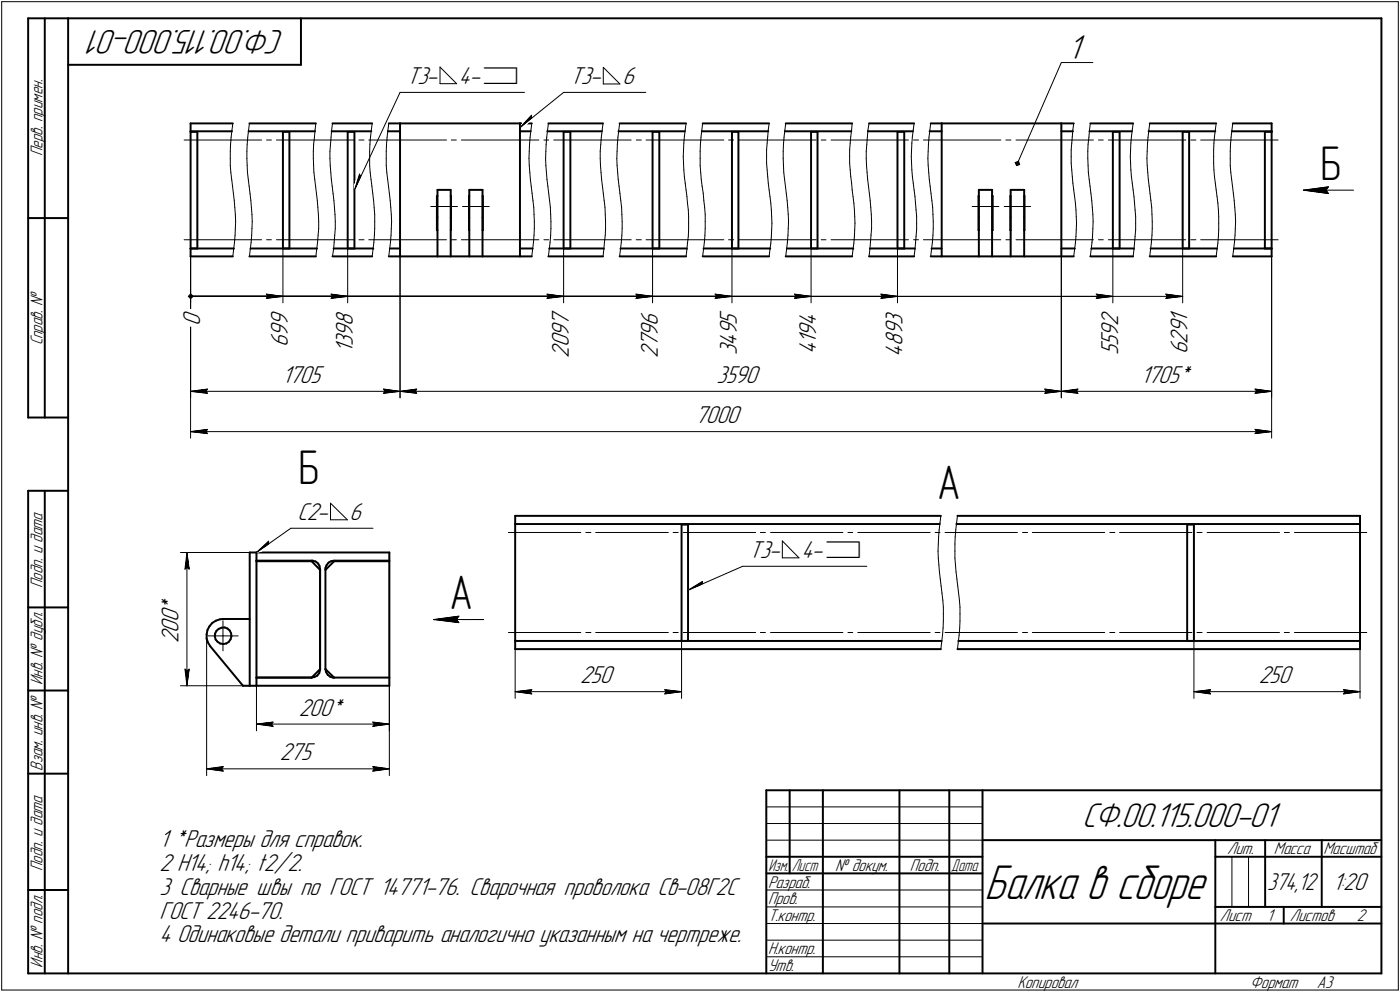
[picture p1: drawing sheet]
<svg xmlns="http://www.w3.org/2000/svg" width="421mm" height="298mm" viewBox="0 0 421 298" stroke-linecap="round" stroke-linejoin="round" font-family="sans-serif">
<defs><g id="words">
<text font-size="15.4" x="296.1" y="270.1">Балка в сборе</text>
<g font-size="14.6">
<text x="397.1" y="54.1">Б</text>
<text x="89.8" y="145.6">Б</text>
<text x="281.9" y="150">А</text>
<text x="135.1" y="183.1">А</text>
</g>
<g font-size="10.9">
<text x="85.6" y="9" transform="rotate(-180 85.6 9)">СФ.00.115.000-01</text>
<text x="321.2" y="17.8">1</text>
<text x="325.4" y="248.5">СФ.00.115.000-01</text>
</g>
<g font-size="7.8">
<text x="122.3" y="25.2">Т3-</text>
<text x="138" y="25.2">4-ì</text>
<text x="171.5" y="25.2">Т3-</text>
<text x="187.2" y="25.2">6</text>
<text x="60.2" y="98" transform="rotate(-90 60.2 98)">0</text>
<text x="86.6" y="101.2" transform="rotate(-90 86.6 101.2)">9</text>
<text x="86.6" y="98" transform="rotate(-90 86.6 98)">9</text>
<text x="106.1" y="101.2" transform="rotate(-90 106.1 101.2)">9</text>
<text x="106.1" y="98" transform="rotate(-90 106.1 98)">8</text>
<text x="171" y="101.2" transform="rotate(-90 171 101.2)">9</text>
<text x="171" y="98" transform="rotate(-90 171 98)">7</text>
<text x="197.8" y="101.2" transform="rotate(-90 197.8 101.2)">9</text>
<text x="197.8" y="98" transform="rotate(-90 197.8 98)">6</text>
<text x="221.6" y="100.8" transform="rotate(-90 221.6 100.8)">9</text>
<text x="221.6" y="97.6" transform="rotate(-90 221.6 97.6)">5</text>
<text x="245.4" y="101.2" transform="rotate(-90 245.4 101.2)">9</text>
<text x="245.4" y="98" transform="rotate(-90 245.4 98)">4</text>
<text x="271.5" y="100.8" transform="rotate(-90 271.5 100.8)">9</text>
<text x="271.5" y="97.6" transform="rotate(-90 271.5 97.6)">3</text>
<text x="336.2" y="101.2" transform="rotate(-90 336.2 101.2)">9</text>
<text x="336.2" y="98" transform="rotate(-90 336.2 98)">2</text>
<text x="357.2" y="100.1" transform="rotate(-90 357.2 100.1)">9</text>
<text x="357.2" y="97" transform="rotate(-90 357.2 97)">1</text>
<text x="86.6" y="104.4" transform="rotate(-90 86.6 104.4)">6</text>
<text x="106.1" y="106.1" transform="rotate(-90 106.1 106.1)">1</text>
<text x="106.1" y="104" transform="rotate(-90 106.1 104)">3</text>
<text x="171" y="107.6" transform="rotate(-90 171 107.6)">2</text>
<text x="171" y="104.4" transform="rotate(-90 171 104.4)">0</text>
<text x="197.8" y="107.6" transform="rotate(-90 197.8 107.6)">2</text>
<text x="197.8" y="104.4" transform="rotate(-90 197.8 104.4)">7</text>
<text x="221.6" y="106.8" transform="rotate(-90 221.6 106.8)">3</text>
<text x="221.6" y="104" transform="rotate(-90 221.6 104)">4</text>
<text x="245.4" y="106.5" transform="rotate(-90 245.4 106.5)">4</text>
<text x="245.4" y="103.3" transform="rotate(-90 245.4 103.3)">1</text>
<text x="271.5" y="107.2" transform="rotate(-90 271.5 107.2)">4</text>
<text x="271.5" y="104" transform="rotate(-90 271.5 104)">8</text>
<text x="336.2" y="106.8" transform="rotate(-90 336.2 106.8)">5</text>
<text x="336.2" y="104" transform="rotate(-90 336.2 104)">5</text>
<text x="357.2" y="106.5" transform="rotate(-90 357.2 106.5)">6</text>
<text x="357.2" y="103.3" transform="rotate(-90 357.2 103.3)">2</text>
<text x="84.8" y="115">1705</text>
<text x="215.5" y="115">3590</text>
<text x="343.1" y="115">1705*</text>
<text x="209.1" y="127.1">7000</text>
<text x="89.5" y="156.2">С2-</text>
<text x="105.2" y="156.2">6</text>
<text x="225.3" y="167.6">Т3-</text>
<text x="241" y="167.6">4-ì</text>
<text x="53.7" y="183.8" transform="rotate(-90 53.7 183.8)">*</text>
<text x="53.7" y="190.1" transform="rotate(-90 53.7 190.1)">0</text>
<text x="53.7" y="187" transform="rotate(-90 53.7 187)">0</text>
<text x="53.7" y="193.3" transform="rotate(-90 53.7 193.3)">2</text>
<text x="174.5" y="205.4">250</text>
<text x="378.6" y="205.4">250</text>
<text x="89.8" y="215.1">200*</text>
<text x="84.1" y="228.5">275</text>
<text x="48" y="254.6">1 *Размеры для справок.</text>
<text x="48" y="261.8">2 H14; h14; t2/2.</text>
<text x="48" y="268.9">3 Сварные швы по ГОСТ 14771-76. Сварочная проволока Св-08Г2С</text>
<text x="400.8" y="267.5">1:20</text>
<text x="48" y="276">ГОСТ 2246-70.</text>
<text x="48" y="283.2">4 Одинаковые детали приварить аналогично указанным на чертреже.</text>
</g>
<text font-size="7.7" x="381.1" y="267.5">374,12</text>
<g font-size="5.4">
<text x="12.8" y="46.9" transform="rotate(-90 12.8 46.9)">Перв. примен.</text>
<text x="12.8" y="103.8" transform="rotate(-90 12.8 103.8)">Справ. №</text>
<text x="12.8" y="176.7" transform="rotate(-90 12.8 176.7)">Подп. и дата</text>
<text x="12.8" y="205.8" transform="rotate(-90 12.8 205.8)">Инв. № дубл.</text>
<text x="12.8" y="231.6" transform="rotate(-90 12.8 231.6)">Взам. инв. №</text>
<text x="369.1" y="256.8">Лит.</text>
<text x="383.1" y="256.8">Масса</text>
<text x="398" y="256.8">Масштаб</text>
<text x="12.8" y="261.7" transform="rotate(-90 12.8 261.7)">Подп. и дата</text>
<text x="251.2" y="261.8">№ докум.</text>
<text x="273.6" y="261.8">Подп.</text>
<text x="231" y="266.8">Разраб.</text>
<text x="231" y="271.8">Пров.</text>
<text x="231" y="276.8">Т.контр.</text>
<text x="366.9" y="276.8">Лист</text>
<text x="381" y="276.8">1</text>
<text x="387.9" y="276.8">Листов</text>
<text x="408" y="276.8">2</text>
<text x="231" y="286.8">Н.контр.</text>
<text x="12.8" y="290.8" transform="rotate(-90 12.8 290.8)">Инв. № подл.</text>
<text x="231" y="291.8">Утв.</text>
<text x="306" y="296.8">Копировал</text>
<text x="376" y="296.8">Формат</text>
<text x="396" y="296.8">A3</text>
</g>
<g font-size="5.3">
<text x="231.1" y="261.8">Изм.</text>
<text x="238.1" y="261.8">Лист</text>
<text x="286.1" y="261.8">Дата</text>
</g>
</g></defs>
<g fill="none" stroke="#000" stroke-width=".59">
<path d="M8.5 5.5v120zM8.5 5.5h12zM13.5 5.5v120zM20.5 5.5v287zM20.5 5.5h395zM20.5 19.5h70zM90.5 5.5v14zM415.5 5.5v287zM57.3 39.6v35.1zM57.3 39.6h2.1zM57.3 39.5v.1zM57.3 37.1h12.7z"/>
<path d="M57.3 37.1v2.4zM57.3 39.5h12.5zM59.4 39.6v35.1zM74.8 39.5h19.9zM75 37.1h20zM85.1 39.6v35.1zM85.1 39.6h1.9zM87 39.6v35.1zM99.7 39.5h12zM100 37.1h11.9zM104.6 39.6v35.1zM104.6 39.6h2z"/>
<path d="M106.6 39.6v35.1zM116.7 39.5h3.6zM116.9 37.1h3.4zM120.3 37.1h36.1zM120.3 37.1v39.9zM156.4 37.1h3.5zM156.4 39.5h3.2zM156.4 37.1v39.9zM164.6 39.5h16.4zM164.9 37.1h16.5zM169.5 39.6v35.1zM169.5 39.6h2z"/>
<path d="M171.5 39.6v35.1zM186 39.5h20zM186.4 37.1h19.9zM196.3 39.6v35.1zM196.3 39.6h2zM198.3 39.6v35.1zM211.1 39.5h20zM211.3 37.1h20zM220.1 39.6v35.1zM220.1 39.6h2zM222.1 39.6v35.1zM236.1 39.5h19.9z"/>
<path d="M236.3 37.1h20zM243.9 39.6v35.1zM243.9 39.6h2zM245.9 39.6v35.1zM261 39.5h13.6zM261.4 37.1h13.5zM269.9 39.6v35.1zM269.9 39.6h2zM271.9 39.6v35.1zM279.6 39.5h3.6zM279.9 37.1h3.3zM283.2 37.1h36z"/>
<path d="M283.2 37.1v39.9zM319.2 37.1h3.7zM319.2 39.5h3.5zM319.2 37.1v39.9zM327.7 39.5h12.7zM327.9 37.1h12.9zM334.7 39.6v35.1zM334.7 39.6h2zM336.7 39.6v35.1zM345.4 39.5h20.1zM345.8 37.1h20zM355.7 39.6v35.1z"/>
<path d="M355.7 39.6h1.9zM357.6 39.6v35.1zM370.5 39.5h11.9zM370.8 37.1h11.6zM380.4 39.6v35.1zM380.4 39.6h2zM382.4 39.6v35.1zM382.4 37.1v2.4zM382.4 39.5v.1zM131.4 58.9v10.3zM131.4 58.9h.2zM131.6 57.1v8.2z"/>
<path d="M131.6 57.1h4zM135.6 57.1v8.2zM135.6 58.9h.1M135.6 58.9v10.3zM141.1 58.9v10.3zM141.1 58.9h.1M141.1 57.1v8.2zM141.1 57.1h4zM145.2 58.9h.1M145.1 57.1v8.2zM145.2 58.9v10.3zM294.3 58.9v10.3z"/>
<path d="M294.4 58.9h.1M294.4 57.1v8.2zM294.4 57.1h4zM298.4 58.9h.1zM298.4 57.1v8.2zM298.5 58.9v10.3zM303.9 58.9v10.3zM304 58.9h.1M304 57.1v8.2zM304 57.1h4zM308.1 58.9h.1M308 57.1v8.2z"/>
<path d="M308.1 58.9v10.3zM8.5 65.5h12zM57.3 74.7h2.1zM57.3 74.7h13.1zM57.3 77h12.7zM57.3 74.7v2.3zM75 77h20zM75.4 74.7h19.9zM85.1 74.7h1.9zM100 77h11.9zM100.3 74.7h12zM104.6 74.7h2z"/>
<path d="M116.9 77h3.4zM117.3 74.7h3zM120.3 77h11.3zM131.4 69.2h.2zM131.6 77h4zM131.6 65.3v11.7zM135.6 65.3v11.7zM135.6 69.2h.1M135.6 77h5.5zM141.1 69.2h.1M141.1 77h4zM141.1 65.3v11.7z"/>
<path d="M145.1 77h11.3zM145.1 69.2h.1M145.1 65.3v11.7zM156.4 74.7h3.8zM156.4 77h3.5zM164.9 77h16.5zM165.2 74.7h16.4zM169.5 74.7h2zM186.4 77h19.9zM186.6 74.7h20zM196.3 74.7h2zM211.3 77h20z"/>
<path d="M211.6 74.7h20zM220.1 74.7h2zM236.3 77h20zM236.6 74.7h20zM243.9 74.7h2zM261.4 77h13.5zM261.6 74.7h13.6zM269.9 74.7h2zM279.9 77h3.3zM280.2 74.7h3zM283.2 77h11.2zM294.3 69.2h.1"/>
<path d="M294.4 77h4zM294.4 65.3v11.7zM298.4 69.2h.1zM298.4 77h5.6zM298.4 65.3v11.7zM303.9 69.2h.1M304 77h4zM304 65.3v11.7zM308 77h11.2zM308 69.2h.1M308 65.3v11.7zM319.2 74.7h4.1z"/>
<path d="M319.2 77h3.7zM327.9 77h12.9zM328.3 74.7h12.7zM334.7 74.7h2zM345.8 77h20zM346 74.7h20zM355.7 74.7h1.9zM370.8 77h11.6zM371.1 74.7h11.3zM380.4 74.7h2zM382.4 74.7v2.3zM8.5 125.5h12z"/>
<path d="M8.5 147.5v145zM8.5 147.5h12zM13.5 147.5v145zM154.9 155h128.1zM154.9 155v2.5zM154.9 157.5h127.7zM154.9 157.5v2.5zM205 157.6v35zM205 157.6h1.9zM206.9 157.6v35zM287.6 157.5h121.4zM288 155h121z"/>
<path d="M357 157.6v35zM357 157.6h2.1zM359.1 157.6v35zM409 157.5v2.5zM409 155v2.5zM75.1 166h2zM75.1 166v40.1zM77.1 168.7v34.9zM77.1 168.7h16.6zM77.1 166v2.5zM77.1 166h40zM77.1 168.5h16.6z"/>
<path d="M77.1 168.5v.2zM93.7 168.7l2.6 2.6zM93.7 168.5h.3zM94 168.5l.9 .2zM94.9 168.7l.8 .6zM95.7 169.3l.4 .8zM96.1 170.1l.2 .9zM96.3 171.3v29.8zM96.3 171v30.1zM97.9 171v30.1zM97.9 170.7v.3zM98.2 169.8l-.3 .9z"/>
<path d="M98.8 169.1l.8-.4zM98.8 169.1l-.6 .7zM99.6 168.7l.9-.2zM100.5 168.7h16.6zM100.5 168.7l-2.6 2.6zM100.5 168.5h16.6zM117.1 168.7v34.9zM117.1 166v2.5zM154.9 160v30.1zM409 160v30.1zM8.5 182.5h12zM62.1 191.9l.5 1.2z"/>
<path d="M62.1 190.6v1.3zM62.4 189.3l-.3 1.3zM62.6 193.1l.6 1.1zM63 188.2l-.6 1.1zM63.2 194.2l9.9 11.9zM63.8 187.2l-.8 1zM63.8 187.2l1.1-.7zM64.6 191.3l.3 .9zM64.7 190.4l-.1 .9zM64.9 192.2l.5 .7zM64.9 186.5l1.3-.4zM65.1 189.6l-.4 .8z"/>
<path d="M65.1 189.6l.7-.6zM65.4 192.9l.8 .5zM65.8 189l.8-.4zM66.2 186.1l.9-.1zM66.2 193.4l.9 .1zM66.6 188.6h1zM67.1 193.5h.1M67.1 186h8zM67.1 193.5l1-.1zM67.6 188.6l.8 .3zM68.1 193.4l.7-.5zM68.4 188.9l.7 .6z"/>
<path d="M69.1 189.5l.4 .8zM69.3 192.1l-.5 .8zM69.5 190.3l.1 1zM69.6 191.3l-.3 .8zM154.9 192.6h128.3zM154.9 195.1h128.1zM154.9 190.1v2.5zM154.9 192.6v2.5zM205 192.6h1.9zM288 195.1h121zM288.2 192.6h120.8zM357 192.6h2.1z"/>
<path d="M409 190.1v2.5zM409 192.6v2.5zM8.5 207.5h12zM73.1 206.1h2zM75.1 206.1h2zM77.1 203.6h16.6zM77.1 206.1h40zM77.1 203.6v2.5zM93.7 203.6l.9-.1zM94.6 203.5l.8-.5zM96 202.3l-.6 .7zM96.3 201.1l-2.6 2.5z"/>
<path d="M96.3 201.3l-.3 1zM96.3 201.1v.2zM97.9 201.1l2.6 2.5zM97.9 201.1l.1 .8zM98 201.9l.6 .9zM98.6 202.8l.7 .6zM99.3 203.4l.9 .2zM100.2 203.6h.3zM100.5 203.6h16.6zM117.1 203.6v2.5zM8.5 232.5h12zM230.5 237.5h185z"/>
<path d="M230.5 237.5v55zM237.5 237.5v25zM247.5 237.5v55zM270.5 237.5v55zM285.5 237.5v55zM295.5 237.5v55zM230.5 257.5h65zM295.5 252.5h120zM365.5 252.5v40zM365.5 257.5h15zM380.5 252.5v20zM380.5 257.5h35z"/>
<path d="M397.5 252.5v20zM8.5 267.5h12zM230.5 262.5h65zM295.5 277.5h70zM365.5 277.5h50zM365.5 272.5h50zM386.1 272.5v5zM8.5 292.5h12zM20.5 292.5h395z"/>
</g>
<g fill="none" stroke="#000" stroke-width=".3">
<path d="M.5 .5v297zM.5 .5h420zM319.2 18.8l-13.2 30.3zM319.2 18.8h9.5zM420.5 .5v297zM69.8 39.1l-.3 2.1zM70 37.1l-.2 2zM74.8 39.1l-.3 2.1zM75 37.1l-.2 2zM94.7 39.1l-.1 2.1zM95 37.1l-.3 2zM99.7 39.1l-.1 2.1z"/>
<path d="M100 37.1l-.3 2zM111.7 39.1l-.3 2.1zM111.9 37.1l-.2 2zM116.7 39.1l-.3 2.1zM116.9 37.1l-.2 2zM120.3 27.8l-13.7 29.3zM120.3 27.8h37.4zM132.3 20.2v4.9zM132.3 20.2l5 4.9zM132.3 25.1h5zM156.4 38.4l13.1-10.6zM159.7 39.1l-.3 2.1z"/>
<path d="M159.9 34.6l-3.5 3.8zM159.9 34.6v.9zM159.9 37.1l-.2 2zM164.7 39.1l-.3 2.1zM164.9 37.1l-.2 2zM169.5 27.8h24.7zM181.1 39.1l-.3 2.1zM181.4 37.1l-.3 2zM181.4 20.2v5zM181.4 20.2l5 5zM181.4 25.2h5zM186.1 39.1l-.3 2.1z"/>
<path d="M186.4 37.1l-.3 2zM206.1 39l-.3 2.1zM206.3 37.1l-.2 1.9zM211.1 39.1l-.3 2.1zM211.3 37.1l-.2 2zM231.1 39l-.2 2.1zM231.3 37.1l-.2 1.9zM236.1 39.1l-.3 2.1zM236.3 37.1l-.2 2zM256.1 39l-.2 2.1zM256.3 37.1l-.2 1.9zM261 39.1l-.1 2.1z"/>
<path d="M261.4 37.1l-.4 2zM274.7 39l-.3 2.1zM274.9 37.1l-.2 1.9zM279.7 39.1l-.3 2.1zM279.9 37.1l-.2 2zM322.7 39l-.2 2.1zM322.9 37.1l-.2 1.9zM327.7 39.1l-.2 2.1zM327.9 37.1l-.2 2zM340.5 39l-.2 2.1zM340.8 37.1l-.3 1.9zM345.5 39.1l-.2 2.1z"/>
<path d="M345.8 37.1l-.3 2zM365.5 39l-.2 2.1zM365.8 37.1l-.3 1.9zM370.5 39.1l-.3 2.1zM370.8 37.1l-.3 2zM55.4 42.1h14.1zM69.3 49.7l.1 2.1zM69.3 47.6v2.1zM69.3 45.5v2.1zM69.3 43.3v2.2zM69.4 51.8l.3 2.1zM69.5 42.1h5z"/>
<path d="M69.5 41.2l-.2 2.1zM69.7 53.9l.2 2.1zM69.9 56l.3 2.1zM70.2 58.1l.2 2.1zM74.3 45.5v2.1zM74.3 47.6v2.1zM74.3 43.3v2.2zM74.3 49.7l.1 2.1zM74.4 51.8l.3 2.1zM74.5 42.1h4.2zM74.5 41.2l-.2 2.1zM74.7 53.9l.2 2.1z"/>
<path d="M74.9 56l.3 2.1zM75.2 58.1l.2 2.1zM80.2 42.1h1.4zM83.1 42.1h11.4zM94.2 47.6l.1 2.1zM94.2 45.5v2.1zM94.3 49.7l.1 2.1zM94.3 43.3l-.1 2.2zM94.4 51.8l.3 2.1zM94.5 42.1h5zM94.6 41.2l-.3 2.1zM94.7 53.9l.2 2.1z"/>
<path d="M94.9 56l.3 2.1zM95.2 58.1l.2 2.1zM99.2 45.5v2.1zM99.2 47.6l.1 2.1zM99.3 49.7l.2 2.1zM99.4 43.3l-.2 2.2zM99.5 42.1h6.9zM99.5 51.8l.2 2.1zM99.6 41.2l-.2 2.1zM99.7 53.9l.2 2.1zM99.9 56l.3 2.1zM100.2 58.1l.2 2.1z"/>
<path d="M107.9 42.1h1.6zM108.1 52.3l-1.5 4.8zM108.1 52.3l.4 .8zM110.9 42.1h.4zM111.2 49.7l.1 2.1zM111.2 47.6v2.1zM111.2 45.5v2.1zM111.3 43.3l-.1 2.2zM111.3 42.1h5.1zM111.3 51.8l.3 2.1zM111.4 41.2l-.1 2.1zM111.6 53.9l.2 2.1z"/>
<path d="M111.8 56l.3 2.1zM112.1 58.1l.3 2.1zM116.2 45.5v2.1zM116.2 47.6v2.1zM116.2 49.7l.1 2.1zM116.2 43.3v2.2zM116.3 51.8l.3 2.1zM116.4 42.1h17.9zM116.4 41.2l-.2 2.1zM116.6 53.9l.2 2.1zM116.8 56l.3 2.1zM117.1 58.1l.2 2.1z"/>
<path d="M135.7 42.1h1.5zM138.8 42.1h20.5zM159.1 47.6l.1 2.1zM159.2 49.7l.1 2.1zM159.2 45.5l-.1 2.1zM159.3 43.3l-.1 2.2zM159.3 42.1h2.8zM159.3 51.8l.2 2.1zM159.4 41.2l-.1 2.1zM159.5 53.9l.3 2.1zM159.8 56l.2 2.1zM160 58.1l.3 2.1z"/>
<path d="M163.6 42.1h.7zM164.1 47.6l.1 2.1zM164.2 45.5l-.1 2.1zM164.2 49.7l.1 2.1zM164.3 43.3l-.1 2.2zM164.3 42.1h.7zM164.3 51.8l.2 2.1zM164.4 41.2l-.1 2.1zM164.5 53.9l.3 2.1zM164.8 56l.2 2.1zM165 58.1l.3 2.1zM166.5 42.1h14.3z"/>
<path d="M180.5 47.6l.1 2.1zM180.5 45.5v2.1zM180.6 49.7l.2 2.1zM180.7 43.3l-.2 2.2zM180.8 42.1h5zM180.8 51.8l.1 2.1zM180.8 41.2l-.1 2.1zM180.9 53.9l.3 2.1zM181.2 56l.2 2.1zM181.4 58.1l.3 2.1zM185.5 47.6l.1 2.1zM185.6 45.5l-.1 2.1z"/>
<path d="M185.6 49.7l.2 2.1zM185.7 43.3l-.1 2.2zM185.8 42.1h4zM185.8 51.8l.1 2.1zM185.8 41.2l-.1 2.1zM185.9 53.9l.3 2.1zM186.2 56l.2 2.1zM186.4 58.1l.3 2.1zM191.3 42.1h1.6zM194.3 42.1h11.4zM205.5 47.1l.1 1.9zM205.6 49l.1 2.1z"/>
<path d="M205.6 45l-.1 2.1zM205.7 51.1l.1 2zM205.7 43l-.1 2zM205.7 42.1h5zM205.8 53.1l.3 1.9zM205.8 41.1l-.1 1.9zM206.1 55l.2 2.1zM206.3 57.1l.3 1.9zM206.6 59l.2 2zM210.6 45.5v2.1zM210.6 47.6v2.1zM210.6 49.7l.1 2.1z"/>
<path d="M210.7 43.3l-.1 2.2zM210.7 42.1h7zM210.7 51.8l.2 2.1zM210.8 41.2l-.1 2.1zM210.9 53.9l.3 2.1zM211.2 56l.3 2.1zM211.5 58.1l.2 2.1zM219.1 42.1h1.5zM222.2 42.1h8.6zM230.5 49l.2 2.1zM230.5 47.1v1.9zM230.5 45v2.1z"/>
<path d="M230.7 51.1l.2 2zM230.7 43l-.2 2zM230.8 42.1h5zM230.9 53.1l.2 1.9zM230.9 41.1l-.2 1.9zM231.1 55l.2 2.1zM231.3 57.1l.3 1.9zM231.6 59l.2 2zM235.5 45.5v2.1zM235.5 47.6l.1 2.1zM235.6 43.3l-.1 2.2zM235.6 49.7l.1 2.1z"/>
<path d="M235.7 51.8l.3 2.1zM235.8 42.1h9.6zM235.8 41.2l-.2 2.1zM236 53.9l.2 2.1zM236.2 56l.3 2.1zM236.5 58.1l.2 2.1zM247 42.1h1.4zM249.9 42.1h5.9zM255.5 49l.2 2.1zM255.5 47.1v1.9zM255.5 45v2.1zM255.7 51.1l.2 2z"/>
<path d="M255.7 43l-.2 2zM255.8 42.1h5zM255.9 53.1l.2 1.9zM255.9 41.1l-.2 1.9zM256.1 55l.2 2.1zM256.3 57.1l.2 1.9zM256.5 59l.3 2zM260.5 45.5v2.1zM260.5 47.6l.1 2.1zM260.6 49.7l.2 2.1zM260.7 43.3l-.2 2.2zM260.8 42.1h12.4z"/>
<path d="M260.8 51.8l.1 2.1zM260.9 41.2l-.2 2.1zM260.9 53.9l.3 2.1zM261.2 56l.3 2.1zM261.5 58.1l.2 2.1zM274.1 47.1l.1 1.9zM274.2 49v2.1zM274.2 45l-.1 2.1zM274.2 51.1l.2 2zM274.2 43v2zM274.4 53.1l.3 1.9zM274.4 41.1l-.2 1.9z"/>
<path d="M274.7 55l.2 2.1zM274.7 42.1h1.6zM274.9 57.1l.3 1.9zM275.2 59l.1 2zM277.7 42.1h1.6zM279.1 47.6v2.1zM279.1 45.5v2.1zM279.1 49.7l.2 2.1zM279.2 43.3l-.1 2.2zM279.3 42.1h21.7zM279.3 51.8l.2 2.1zM279.4 41.2l-.2 2.1z"/>
<path d="M279.5 53.9l.2 2.1zM279.7 56l.3 2.1zM280 58.1l.2 2.1zM302.5 42.1h1.5zM305.3 48.9l1-.5zM305.3 48.9l.4 .9zM305.6 42.1h16.8zM305.6 48.9l.6-.2zM305.6 48.9l.2 .7zM305.7 49l.4-.1zM305.7 49l.2 .4zM305.7 49.8l1-.4z"/>
<path d="M305.8 49.6l.7-.2zM305.9 49.4l.3-.1zM306.1 48.9l.1 .4zM306.2 48.7l-.1 .2zM306.2 48.7l.3 .7zM306.3 48.4l-.1 .3zM306.3 48.4l.4 1zM322.2 49l.1 2.1zM322.2 47.1v1.9zM322.2 45v2.1zM322.3 51.1l.2 2zM322.3 43l-.1 2z"/>
<path d="M322.4 42.1h5zM322.5 53.1l.2 1.9zM322.5 41.1l-.2 1.9zM322.7 55l.2 2.1zM322.9 57.1l.3 1.9zM323.2 59l.2 2zM327.2 45.5v2.1zM327.2 47.6v2.1zM327.2 43.3v2.2zM327.2 49.7l.1 2.1zM327.3 51.8l.3 2.1zM327.4 42.1h1.4z"/>
<path d="M327.5 41.2l-.3 2.1zM327.6 53.9l.2 2.1zM327.8 56l.3 2.1zM328.1 58.1l.2 2.1zM330.4 42.1h1.4zM333.3 42.1h6.9zM339.9 47.1l.1 1.9zM340 49l.1 2.1zM340 45l-.1 2.1zM340.1 51.1l.2 2zM340.1 43l-.1 2zM340.2 42.1h5z"/>
<path d="M340.3 53.1l.2 1.9zM340.3 41.1l-.2 1.9zM340.5 55l.3 2.1zM340.8 57.1l.2 1.9zM341 59l.2 2zM344.9 47.6l.1 2.1zM345 45.5l-.1 2.1zM345 49.7l.2 2.1zM345.1 43.3l-.1 2.2zM345.2 42.1h11.4zM345.2 51.8l.2 2.1zM345.3 41.2l-.2 2.1z"/>
<path d="M345.4 53.9l.2 2.1zM345.6 56l.3 2.1zM345.9 58.1l.2 2.1zM358.1 42.1h1.6zM361.1 42.1h4.1zM365 49l.1 2.1zM365 47.1v1.9zM365 45v2.1zM365.1 51.1l.2 2zM365.1 43l-.1 2zM365.2 42.1h5zM365.3 53.1l.2 1.9z"/>
<path d="M365.3 41.1l-.2 1.9zM365.5 55l.3 2.1zM365.8 57.1l.2 1.9zM366 59l.3 2zM370 45.5v2.1zM370 47.6v2.1zM370 49.7l.2 2.1zM370.1 43.3l-.1 2.2zM370.2 51.8l.2 2.1zM370.2 42.1h14.2zM370.2 41.2l-.1 2.1zM370.4 53.9l.3 2.1z"/>
<path d="M370.7 56l.2 2.1zM370.9 58.1l.3 2.1zM392 57.1l7.5-1zM392 57.1l7.5 1.1zM392 57.1h15.1zM398.8 57.1l.7 1.1zM399.5 56.1l-.7 1zM55.4 72.1h15.2zM57.3 77v14zM57.3 77v54.7zM57.3 77v42.5zM70.3 74.9l-.3 2.1z"/>
<path d="M70.4 60.2l.2 2.1zM70.5 72.8l-.2 2.1zM70.6 72.1h5zM70.6 62.3l.2 2.1zM70.7 70.7l-.2 2.1zM70.8 68.7l-.1 2zM70.8 64.4l.1 2.1zM70.9 66.5l-.1 2.2zM75.3 74.9l-.3 2.1zM75.4 60.2l.2 2.1zM75.5 72.8l-.2 2.1zM75.6 72.1h3.1z"/>
<path d="M75.6 62.3l.2 2.1zM75.7 70.7l-.2 2.1zM75.8 64.4l.1 2.1zM75.8 68.7l-.1 2zM75.9 66.5l-.1 2.2zM80.2 72.1h1.4zM83.1 72.1h12.5zM85.1 74.7v16.3zM95.2 74.9l-.2 2.1zM95.4 60.2l.2 2.1zM95.5 72.8l-.3 2.1zM95.6 72.1h5z"/>
<path d="M95.6 62.3l.2 2.1zM95.7 70.7l-.2 2.1zM95.8 64.4v2.1zM95.8 68.7l-.1 2zM95.8 66.5v2.2zM100.3 74.9l-.3 2.1zM100.4 60.2l.2 2.1zM100.5 72.8l-.2 2.1zM100.6 72.1h5.8zM100.6 62.3l.2 2.1zM100.7 70.7l-.2 2.1zM100.8 64.4v2.1z"/>
<path d="M100.8 66.5v2.2zM100.8 68.7l-.1 2zM104.6 74.7v16.3zM107.9 72.1h1.6zM110.9 72.1h1.6zM112.2 74.9l-.3 2.1zM112.4 60.2l.1 2.1zM112.4 72.8l-.2 2.1zM112.5 72.1h5zM112.5 62.3l.2 2.1zM112.6 70.7l-.2 2.1zM112.7 68.7l-.1 2z"/>
<path d="M112.7 66.5v2.2zM112.7 64.4v2.1zM117.2 74.9l-.3 2.1zM117.3 60.2l.2 2.1zM117.4 72.8l-.2 2.1zM117.5 72.1h16.8zM117.5 62.3l.2 2.1zM117.6 70.7l-.2 2.1zM117.7 64.4l.1 2.1zM117.7 68.7l-.1 2zM117.8 66.5l-.1 2.2zM120.3 77v42.5z"/>
<path d="M129.5 62.1h8.1zM135.7 72.1h1.5zM138.8 72.1h21.6zM139.1 62.1h8.1zM160.2 74.9l-.3 2.1zM160.3 60.2l.2 2.1zM160.4 72.1h1.7zM160.4 72.8l-.2 2.1zM160.5 62.3l.1 2.1zM160.6 70.7l-.2 2.1zM160.6 64.4l.1 2.1zM160.7 68.7l-.1 2z"/>
<path d="M160.7 66.5v2.2zM163.6 72.1h1.4zM165.2 74.9l-.3 2.1zM165.3 60.2l.2 2.1zM165.4 72.8l-.2 2.1zM165.5 62.3l.1 2.1zM165.6 64.4l.1 2.1zM165.6 70.7l-.2 2.1zM165.7 66.5v2.2zM165.7 68.7l-.1 2zM166.5 72.1h15.4zM169.5 74.7v16.3z"/>
<path d="M181.6 74.9l-.2 2.1zM181.7 60.2l.2 2.1zM181.8 72.8l-.2 2.1zM181.9 72.1h5zM181.9 62.3l.1 2.1zM182 70.7l-.2 2.1zM182 64.4l.1 2.1zM182.1 68.7l-.1 2zM182.1 66.5v2.2zM186.6 74.9l-.2 2.1zM186.7 60.2l.2 2.1zM186.9 72.1h2.9z"/>
<path d="M186.9 72.8l-.3 2.1zM186.9 62.3l.1 2.1zM187 64.4l.1 2.1zM187 70.7l-.1 2.1zM187.1 66.5v2.2zM187.1 68.7l-.1 2zM191.3 72.1h1.6zM194.3 72.1h12.6zM196.3 74.7v16.3zM206.6 75l-.3 2zM206.8 73.1l-.2 1.9zM206.8 61l.2 2.1z"/>
<path d="M206.9 72.1h5zM207 71l-.2 2.1zM207 63.1l.1 1.9zM207.1 69.1l-.1 1.9zM207.1 67.1v2zM207.1 65v2.1zM211.6 74.9l-.3 2.1zM211.7 60.2l.2 2.1zM211.8 72.8l-.2 2.1zM211.9 72.1h5.8zM211.9 62.3l.2 2.1zM212 70.7l-.2 2.1z"/>
<path d="M212.1 64.4v2.1zM212.1 66.5v2.2zM212.1 68.7l-.1 2zM219.1 72.1h1.5zM220.1 74.7v16.3zM222.2 72.1h9.7zM231.6 75l-.3 2zM231.8 73.1l-.2 1.9zM231.8 61l.2 2.1zM231.9 72.1h5zM232 71l-.2 2.1zM232 63.1l.1 1.9z"/>
<path d="M232.1 69.1l-.1 1.9zM232.1 65l.1 2.1zM232.2 67.1l-.1 2zM236.6 74.9l-.3 2.1zM236.7 60.2l.2 2.1zM236.8 72.8l-.2 2.1zM236.9 72.1h8.5zM236.9 62.3l.2 2.1zM237 70.7l-.2 2.1zM237.1 64.4l.1 2.1zM237.1 68.7l-.1 2zM237.2 66.5l-.1 2.2z"/>
<path d="M243.9 74.7v16.3zM247 72.1h1.4zM249.9 72.1h7zM256.5 75l-.2 2zM256.8 73.1l-.3 1.9zM256.8 61l.2 2.1zM256.9 72.1h5zM257 71l-.2 2.1zM257 63.1v1.9zM257 69.1v1.9zM257 65l.1 2.1zM257.1 67.1l-.1 2z"/>
<path d="M261.6 74.9l-.2 2.1zM261.7 60.2l.2 2.1zM261.8 72.8l-.2 2.1zM261.9 72.1h11.3zM261.9 62.3l.1 2.1zM262 70.7l-.2 2.1zM262 64.4l.1 2.1zM262.1 66.5v2.2zM262.1 68.7l-.1 2zM269.9 74.7v16.3zM274.7 72.1h.7zM275.2 75l-.3 2z"/>
<path d="M275.3 73.1l-.1 1.9zM275.3 61l.2 2.1zM275.4 72.1h.9zM275.5 71l-.2 2.1zM275.5 63.1l.2 1.9zM275.7 69.1l-.2 1.9zM275.7 67.1v2zM275.7 65v2.1zM277.7 72.1h2.7zM280.2 74.9l-.3 2.1zM280.2 60.2l.3 2.1zM280.4 72.1h20.6z"/>
<path d="M280.4 72.8l-.2 2.1zM280.5 62.3l.1 2.1zM280.6 64.4l.1 2.1zM280.6 70.7l-.2 2.1zM280.7 66.5v2.2zM280.7 68.7l-.1 2zM292.4 62.1h8zM302 62.1h8zM302.5 72.1h1.5zM305.6 72.1h17.9zM319.2 77v42.5zM323.2 75l-.3 2z"/>
<path d="M323.4 73.1l-.2 1.9zM323.4 61l.2 2.1zM323.5 72.1h5zM323.6 71l-.2 2.1zM323.6 63.1l.1 1.9zM323.7 69.1l-.1 1.9zM323.7 65l.1 2.1zM323.8 67.1l-.1 2zM328.2 74.9l-.3 2.1zM328.3 60.2l.2 2.1zM328.4 72.8l-.2 2.1zM328.5 72.1h.3z"/>
<path d="M328.5 62.3l.2 2.1zM328.6 70.7l-.2 2.1zM328.7 64.4l.1 2.1zM328.7 68.7l-.1 2zM328.8 66.5l-.1 2.2zM330.4 72.1h1.4zM333.3 72.1h8zM334.7 74.7v16.3zM341 75l-.2 2zM341.2 73.1l-.2 1.9zM341.2 61l.2 2.1zM341.3 72.1h5z"/>
<path d="M341.4 71l-.2 2.1zM341.4 63.1l.1 1.9zM341.5 69.1l-.1 1.9zM341.5 67.1v2zM341.5 65v2.1zM346 74.9l-.2 2.1zM346.1 60.2l.3 2.1zM346.3 72.1h10.3zM346.3 72.8l-.3 2.1zM346.4 62.3l.1 2.1zM346.5 64.4v2.1zM346.5 70.7l-.2 2.1z"/>
<path d="M346.5 66.5v2.2zM346.5 68.7v2zM355.7 74.7v16.3zM358.1 72.1h1.6zM361.1 72.1h5.3zM366 75l-.2 2zM366.3 73.1l-.3 1.9zM366.3 61l.1 2.1zM366.4 72.1h4.9zM366.4 71l-.1 2.1zM366.4 63.1l.1 1.9zM366.5 69.1l-.1 1.9z"/>
<path d="M366.5 67.1v2zM366.5 65v2.1zM371 74.9l-.2 2.1zM371.2 60.2l.1 2.1zM371.3 72.8l-.3 2.1zM371.3 72.1h13.1zM371.3 62.3l.2 2.1zM371.4 70.7l-.1 2.1zM371.5 64.4l.1 2.1zM371.5 68.7l-.1 2zM371.6 66.5l-.1 2.2zM382.4 77v54.7z"/>
<path d="M382.4 77v42.5zM56.6 89.1l.7 .6zM56.9 89.1l.4 .5zM57.1 89.1l.2 .2zM57.3 88.8l.3 .3zM57.3 88.8l-.2 .3zM57.3 89.3l.3-.2zM57.3 88.6l.5 .5zM57.3 88.6l-.4 .5zM57.3 89.6l.5-.5zM57.3 88.3l.8 .8zM57.3 88.3l-.7 .8z"/>
<path d="M57.3 89.7l.8-.6zM57.3 89.1h27.8zM57.3 89.1h47.3zM57.3 89.1h112.2zM57.3 89.1h139zM57.3 89.1h162.8zM57.3 89.1h186.6zM57.3 89.1h212.6zM57.3 89.1h277.4zM57.3 89.1h298.4zM57.6 89.1h.2zM57.8 89.1h.3z"/>
<path d="M80.1 89.7l5-.6zM80.1 88.4l.4 .7zM80.1 88.4l5 .7zM80.5 89.1l-.4 .6zM99.6 89.7l5-.6zM99.6 88.4l.5 .7zM99.6 88.4l5 .7zM100.1 89.1l-.5 .6zM164.5 89.7l5-.6zM164.5 88.4l.5 .7zM164.5 88.4l5 .7zM165 89.1l-.5 .6z"/>
<path d="M191.3 89.7l5-.6zM191.3 88.4l.5 .7zM191.3 88.4l5 .7zM191.8 89.1l-.5 .6zM215.1 89.7l5-.6zM215.1 88.4l.5 .7zM215.1 88.4l5 .7zM215.6 89.1l-.5 .6zM238.9 89.7l5-.6zM238.9 88.4l.5 .7zM238.9 88.4l5 .7zM239.4 89.1l-.5 .6z"/>
<path d="M264.9 89.7l5-.6zM264.9 88.4l.5 .7zM264.9 88.4l5 .7zM265.4 89.1l-.5 .6zM329.7 89.7l5-.6zM329.7 88.4l.5 .7zM329.7 88.4l5 .7zM330.2 89.1l-.5 .6zM350.6 89.7l5.1-.6zM350.6 88.4l.5 .7zM350.6 88.4l5.1 .7zM351.1 89.1l-.5 .6z"/>
<path d="M57.3 117.6l5.1-.7zM57.3 117.6l5.1 .6zM57.3 117.6h63zM61.9 117.6l.5 .6zM62.4 116.9l-.5 .7zM115.3 118.2l5-.6zM115.3 116.9l.5 .7zM115.3 116.9l5 .7zM115.8 117.6l-.5 .6zM120.3 117.6l5-.7zM120.3 117.6l5 .6zM120.3 117.6h198.9z"/>
<path d="M124.9 117.6l.4 .6zM125.3 116.9l-.4 .7zM314.2 118.2l5-.6zM314.2 116.9l.5 .7zM314.2 116.9l5 .7zM314.7 117.6l-.5 .6zM319.2 117.6l5-.7zM319.2 117.6l5 .6zM319.2 117.6h63.2zM323.7 117.6l.5 .6zM324.2 116.9l-.5 .7zM377.4 118.2l5-.6z"/>
<path d="M377.4 116.9l.6 .7zM377.4 116.9l5 .7zM378 117.6l-.6 .6zM57.3 129.7l5.1-.7zM57.3 129.7l5.1 .6zM57.3 129.7h325.1zM61.9 129.7l.5 .6zM62.4 129l-.5 .7zM377.4 130.3l5-.6zM377.4 129l.6 .7zM377.4 129l5 .7zM378 129.7l-.6 .6z"/>
<path d="M87.5 158.7h24.7zM99.4 151.2v5zM99.4 151.2l5.1 5zM99.4 156.2h5.1zM282.4 159.3l-.1 2.1zM282.7 157.1l-.3 2.2zM283 155l-.3 2.1zM287.4 159.3l-.1 2.1zM287.7 157.1l-.3 2.2zM288 155l-.3 2.1zM54.3 166h22.8zM55.6 171l.6-.5z"/>
<path d="M56.2 166l.7 5zM56.2 170.5l.7 .5zM56.2 166l-.6 5zM56.2 166v40.1zM77.1 166v53.6zM77.1 166l3.7-3.4zM77.1 166l10.4-7.3zM80.8 162.6v.9zM117.1 166v53.6zM152.9 160h21.8zM176.2 160h1.5zM179.2 160h21.8z"/>
<path d="M202.4 160h1.6zM205.5 160h21.7zM206.9 177.4l4.3-2.6zM206.9 177.4l16.5-7.2zM211.2 174.8l-.1 .8zM223.4 170.2h37.3zM228.7 160h1.5zM231.7 160h21.8zM235.3 162.6v5zM235.3 162.6l5 5zM235.3 167.6h5zM255 160h1.5z"/>
<path d="M258 160h21.7zM281.3 160h1.1zM282.1 165.6l.1 2.1zM282.2 167.7l.2 2.1zM282.2 163.5l-.1 2.1zM282.3 161.4l-.1 2.1zM282.4 160h.3zM282.4 169.8l.1 2.1zM282.5 171.9l.3 2.1zM282.8 174l.2 2.1zM283 176.1l.3 2.1zM283.3 178.2l.2 2.1z"/>
<path d="M284.2 160h3.2zM287.2 163.5v2.1zM287.2 165.6v2.1zM287.2 167.7l.2 2.1zM287.3 161.4l-.1 2.1zM287.4 160h18.6zM287.4 169.8l.1 2.1zM287.5 171.9l.3 2.1zM287.8 174l.2 2.1zM288 176.1l.3 2.1zM288.3 178.2l.2 2.1zM307.5 160h1.5z"/>
<path d="M310.5 160h21.7zM333.8 160h1.5zM336.7 160h21.8zM360 160h1.5zM363.1 160h21.7zM386.2 160h1.6zM389.3 160h21.8zM62.1 190.6v42.5zM62.6 191.1h4.5zM67.1 191.1h4.5zM67.1 191.1v4.5zM67.1 186.5v4.6z"/>
<path d="M130.5 186.2h15zM130.5 186.2l7.5-1zM130.5 186.2l7.5 .9zM137.2 186.2l.8 .9zM138 185.2l-.8 1zM152.9 190.1h21.8zM154.9 195.1v14.8zM176.2 190.1h1.5zM179.2 190.1h21.8zM202.4 190.1h1.6zM205 192.6v17.3zM205.5 190.1h21.7z"/>
<path d="M228.7 190.1h1.5zM231.7 190.1h21.8zM255 190.1h1.5zM258 190.1h21.7zM281.3 190.1h1.4zM283.2 193l-.2 2.1zM283.5 190.8l-.3 2.2zM283.5 180.3l.2 2.2zM283.6 188.7l-.1 2.1zM283.7 186.6l-.1 2.1zM283.7 184.5v2.1zM283.7 182.5v2z"/>
<path d="M284.2 190.1h4.3zM288.2 193l-.2 2.1zM288.5 190.8l-.3 2.2zM288.5 190.1h17.5zM288.5 180.3l.2 2.2zM288.6 188.7l-.1 2.1zM288.7 182.5v2zM288.7 184.5v2.1zM288.7 186.6l-.1 2.1zM307.5 190.1h1.5zM310.5 190.1h21.7zM333.8 190.1h1.5z"/>
<path d="M336.7 190.1h21.8zM359.1 192.6v17.3zM360 190.1h1.5zM363.1 190.1h21.7zM386.2 190.1h1.6zM389.3 190.1h21.8zM409 195.1v14.8zM54.3 206.1h22.8zM55.6 201.1l.6 5zM55.6 201.1l.6 .5zM56.2 201.6l.7-.5zM56.9 201.1l-.7 5z"/>
<path d="M77.1 217.6l5-.6zM77.1 217.6l5 .7zM77.1 217.6h40zM81.6 217.6l.5 .7zM82.1 217l-.5 .6zM112.1 218.3l5-.7zM112.1 217l.5 .6zM112.1 217l5 .6zM112.6 217.6l-.5 .7zM117.1 206.1v27zM154.9 207.9l5-.6zM154.9 207.9l5 .6z"/>
<path d="M154.9 207.9h50.1zM159.4 207.9l.5 .6zM159.9 207.3l-.5 .6zM199.9 208.5l5.1-.6zM199.9 207.3l.5 .6zM199.9 207.3l5.1 .6zM200.4 207.9l-.5 .6zM359.1 207.9l5-.6zM359.1 207.9l5 .6zM359.1 207.9h49.9zM363.6 207.9l.5 .6zM364.1 207.3l-.5 .6z"/>
<path d="M404 208.5l5-.6zM404 207.3l.5 .6zM404 207.3l5 .6zM404.5 207.9l-.5 .6zM62.1 231.1l5-.7zM62.1 231.1l5 .6zM62.1 231.1h55zM66.6 231.1l.5 .6zM67.1 230.4l-.5 .7zM112.1 231.7l5-.6zM112.1 230.4l.5 .7zM112.1 230.4l5 .7z"/>
<path d="M112.6 231.1l-.5 .6zM230.5 247.5h65zM230.5 252.5h65zM230.5 242.5h65zM370.5 257.5v15zM375.5 257.5v15zM230.5 267.5h65zM230.5 272.5h65zM230.5 277.5h65zM.5 297.5h420zM230.5 282.5h65zM230.5 287.5h65z"/>
</g>
<g fill="#fff" stroke="#fff" stroke-width=".3">
<path d="M135.1 171.9h7.2zM135.1 172h7.2zM135.1 172h7.2zM135.1 172.1h7.2zM135.1 172.2h7.2zM135.1 172.3h7.2zM135.1 172.4h7.2zM135.1 172.5h7.2zM135.1 172.6h7.2zM135.1 172.6h7.2zM135.1 172.7h7.2zM135.1 172.8h7.2zM135.1 172.9h7.2zM135.1 173h7.2zM135.1 173.1h7.2zM135.1 173.1h7.2zM135.1 173.2h7.2zM135.1 173.3h7.2zM135.1 173.4h7.2zM135.1 173.5h7.2zM135.1 173.6h7.2zM135.1 173.7h7.2zM135.1 173.7h7.2zM135.1 173.8h7.2zM135.1 173.9h7.2zM135.1 174h7.2zM135.1 174.1h7.2zM135.1 174.2h7.2zM135.1 174.2h7.2zM135.1 174.3h7.2zM135.1 174.4h7.2zM135.1 174.5h7.2zM135.1 174.6h7.2zM135.1 174.7h7.2zM135.1 174.8h7.2zM135.1 174.8h7.2zM135.1 174.9h7.2zM135.1 175h7.2zM135.1 175.1h7.2zM135.1 175.2h7.2zM135.1 175.3h7.2zM135.1 175.3h7.2zM135.1 175.4h7.2zM135.1 175.5h7.2zM135.1 175.6h7.2zM135.1 175.7h7.2zM135.1 175.8h7.2zM135.1 175.9h7.2zM135.1 175.9h7.2zM135.1 176h7.2zM135.1 176.1h7.2zM135.1 176.2h7.2zM135.1 176.3h7.2zM135.1 176.4h7.2zM135.1 176.4h7.2zM135.1 176.5h7.2zM135.1 176.6h7.2zM135.1 176.7h7.2zM135.1 176.8h7.2zM135.1 176.9h7.2zM135.1 177h7.2zM135.1 177h7.2zM135.1 177.1h7.2zM135.1 177.2h7.2zM135.1 177.3h7.2zM135.1 177.4h7.2zM135.1 177.5h7.2zM135.1 177.5h7.2zM135.1 177.6h7.2zM135.1 177.7h7.2zM135.1 177.8h7.2zM135.1 177.9h7.2zM135.1 178h7.2zM135.1 178.1h7.2zM135.1 178.1h7.2zM135.1 178.2h7.2zM135.1 178.3h7.2zM135.1 178.4h7.2zM135.1 178.5h7.2zM135.1 178.6h7.2zM135.1 178.6h7.2zM135.1 178.7h7.2zM135.1 178.8h7.2zM135.1 178.9h7.2zM135.1 179h7.2zM135.1 179.1h7.2zM135.1 179.2h7.2zM135.1 179.2h7.2zM135.1 179.3h7.2zM135.1 179.4h7.2zM135.1 179.5h7.2zM135.1 179.6h7.2zM135.1 179.7h7.2zM135.1 179.7h7.2zM135.1 179.8h7.2zM135.1 179.9h7.2zM135.1 180h7.2zM135.1 180.1h7.2zM135.1 180.2h7.2zM135.1 180.3h7.2zM135.1 180.3h7.2zM135.1 180.4h7.2zM135.1 180.5h7.2zM135.1 180.6h7.2zM135.1 180.7h7.2zM135.1 180.8h7.2zM135.1 180.8h7.2zM135.1 180.9h7.2zM135.1 181h7.2zM135.1 181.1h7.2zM135.1 181.2h7.2zM135.1 181.3h7.2zM135.1 181.4h7.2zM135.1 181.4h7.2zM135.1 181.5h7.2zM135.1 181.6h7.2zM135.1 181.7h7.2zM135.1 181.8h7.2zM135.1 181.9h7.2zM135.1 181.9h7.2zM135.1 182h7.2zM135.1 182.1h7.2zM135.1 182.2h7.2zM135.1 182.3h7.2zM135.1 182.4h7.2zM135.1 182.5h7.2zM135.1 182.5h7.2zM135.1 182.6h7.2zM135.1 182.7h7.2zM135.1 182.8h7.2zM135.1 182.9h7.2zM135.1 183h7.2zM135.1 183h7.2zM135.1 183.1h7.2zM135.1 183.2h7.2zM135.1 183.3h7.2zM135.1 183.4h7.2zM135.1 183.5h7.2zM135.1 183.6h7.2zM135.1 183.6h7.2zM135.1 183.7h7.2zM135.1 183.8h7.2zM135.1 183.9h7.2zM135.1 184h7.2zM135.1 184.1h7.2zM135.1 184.1h7.2zM135.1 184.2h7.2zM135.1 184.3h7.2zM135.1 184.4h7.2zM135.1 184.5h7.2zM135.1 184.6h7.2zM135.1 184.7h7.2zM135.1 184.7h7.2zM135.1 184.8h7.2zM135.1 184.9h7.2zM135.1 185h7.2zM135.1 185.1h7.2zM135.1 185.2h7.2zM135.1 185.3h7.2zM135.1 185.3h7.2zM135.1 185.4h7.2zM135.1 185.5h7.2zM135.1 185.6h7.2zM135.1 185.7h7.2zM135.1 185.8h7.2zM135.1 185.8h7.2zM135.1 185.9h7.2zM135.1 186h7.2zM135.1 186.1h7.2z"/>
<path d="M137.8 184.7h.6zM137.2 184.7h1.2zM136.7 184.8h1.7zM136 184.9h2.4zM135.4 185h3zM134.8 185.1h3.6zM134.1 185.2h4.3zM133.5 185.3h4.9zM132.9 185.3h5.5zM132.2 185.4h6.2zM132.1 185.5h6.3zM131.9 185.6h6.5zM131.7 185.7h6.7zM131.5 185.8h6.9zM131.3 185.8h7.1zM131.1 185.9h7.3zM130.9 186h7.5zM130.7 186.1h7.7zM130.5 186.2h7.9zM130.7 186.3h7.7zM131 186.4h7.4zM131.1 186.4h7.3zM131.4 186.5h7zM131.7 186.6h6.7zM131.8 186.7h6.6zM132.1 186.8h6.3zM132.2 186.9h6.2zM132.9 186.9h5.5zM133.5 187h4.9zM134.1 187.1h4.3zM134.8 187.2h3.6zM135.4 187.3h3zM136 187.4h2.4zM136.7 187.5h1.7zM137.2 187.5h1.2zM137.8 187.6h.6z"/>
<path d="M48.1 178.8h7.1zM48.1 178.9h7.1zM48.1 179h7.1zM48.1 179.1h7.1zM48.1 179.2h7.1zM48.1 179.2h7.1zM48.1 179.3h7.1zM48.1 179.4h7.1zM48.1 179.5h7.1zM48.1 179.6h7.1zM48.1 179.7h7.1zM48.1 179.7h7.1zM48.1 179.8h7.1zM48.1 179.9h7.1zM48.1 180h7.1zM48.1 180.1h7.1zM48.1 180.2h7.1zM48.1 180.3h7.1zM48.1 180.3h7.1zM48.1 180.4h7.1zM48.1 180.5h7.1zM48.1 180.6h7.1zM48.1 180.7h7.1zM48.1 180.8h7.1zM48.1 180.8h7.1zM48.1 180.9h7.1zM48.1 181h7.1zM48.1 181.1h7.1zM48.1 181.2h7.1zM48.1 181.3h7.1zM48.1 181.4h7.1zM48.1 181.4h7.1zM48.1 181.5h7.1zM48.1 181.6h7.1zM48.1 181.7h7.1zM48.1 181.8h7.1zM48.1 181.9h7.1zM48.1 181.9h7.1zM48.1 182h7.1zM48.1 182.1h7.1zM48.1 182.2h7.1zM48.1 182.3h7.1zM48.1 182.4h7.1zM48.1 182.5h7.1zM48.1 182.5h7.1zM48.1 182.6h7.1zM48.1 182.7h7.1zM48.1 182.8h7.1zM48.1 182.9h7.1zM48.1 183h7.1zM48.1 183h7.1zM48.1 183.1h7.1zM48.1 183.2h7.1zM48.1 183.3h7.1zM48.1 183.4h7.1zM48.1 183.5h7.1zM48.1 183.6h7.1zM48.1 183.6h7.1zM48.1 183.7h7.1zM48.1 183.8h7.1zM48.1 183.9h7.1zM48.1 184h7.1zM48.1 184.1h7.1zM48.1 184.1h7.1zM48.1 184.2h7.1zM48.1 184.3h7.1zM48.1 184.4h7.1zM48.1 184.5h7.1zM48.1 184.6h7.1zM48.1 184.7h7.1zM48.1 184.7h7.1zM48.1 184.8h7.1zM48.1 184.9h7.1zM48.1 185h7.1zM48.1 185.1h7.1zM48.1 185.2h7.1zM48.1 185.3h7.1zM48.1 185.3h7.1zM48.1 185.4h7.1zM48.1 185.5h7.1zM48.1 185.6h7.1zM48.1 185.7h7.1zM48.1 185.8h7.1zM48.1 185.8h7.1zM48.1 185.9h7.1zM48.1 186h7.1zM48.1 186.1h7.1zM48.1 186.2h7.1zM48.1 186.3h7.1zM48.1 186.4h7.1zM48.1 186.4h7.1zM48.1 186.5h7.1zM48.1 186.6h7.1zM48.1 186.7h7.1zM48.1 186.8h7.1zM48.1 186.9h7.1zM48.1 186.9h7.1zM48.1 187h7.1zM48.1 187.1h7.1zM48.1 187.2h7.1zM48.1 187.3h7.1zM48.1 187.4h7.1zM48.1 187.5h7.1zM48.1 187.5h7.1zM48.1 187.6h7.1zM48.1 187.7h7.1zM48.1 187.8h7.1zM48.1 187.9h7.1zM48.1 188h7.1zM48.1 188h7.1zM48.1 188.1h7.1zM48.1 188.2h7.1zM48.1 188.3h7.1zM48.1 188.4h7.1zM48.1 188.5h7.1zM48.1 188.6h7.1zM48.1 188.6h7.1zM48.1 188.7h7.1zM48.1 188.8h7.1zM48.1 188.9h7.1zM48.1 189h7.1zM48.1 189.1h7.1zM48.1 189.1h7.1zM48.1 189.2h7.1zM48.1 189.3h7.1zM48.1 189.4h7.1zM48.1 189.5h7.1zM48.1 189.6h7.1zM48.1 189.7h7.1zM48.1 189.7h7.1zM48.1 189.8h7.1zM48.1 189.9h7.1zM48.1 190h7.1zM48.1 190.1h7.1zM48.1 190.2h7.1zM48.1 190.2h7.1zM48.1 190.3h7.1zM48.1 190.4h7.1zM48.1 190.5h7.1zM48.1 190.6h7.1zM48.1 190.7h7.1zM48.1 190.8h7.1zM48.1 190.8h7.1zM48.1 190.9h7.1zM48.1 191h7.1zM48.1 191.1h7.1zM48.1 191.2h7.1zM48.1 191.3h7.1zM48.1 191.3h7.1zM48.1 191.4h7.1zM48.1 191.5h7.1zM48.1 191.6h7.1zM48.1 191.7h7.1zM48.1 191.8h7.1zM48.1 191.9h7.1zM48.1 191.9h7.1zM48.1 192h7.1zM48.1 192.1h7.1zM48.1 192.2h7.1zM48.1 192.3h7.1zM48.1 192.4h7.1zM48.1 192.4h7.1zM48.1 192.5h7.1zM48.1 192.6h7.1zM48.1 192.7h7.1zM48.1 192.8h7.1zM48.1 192.9h7.1zM48.1 193h7.1zM48.1 193h7.1zM48.1 193.1h7.1zM48.1 193.2h7.1z"/>
<path d="M55 200.6h2.5zM55.1 200.7h2.4zM55.1 200.7h2.4zM55.1 200.8h2.4zM55.1 200.9h2.4zM55.1 201h2.4zM55.1 201.1h2.4zM55.1 201.2h2.4zM55.2 201.3h2.2zM55.2 201.3h2.2zM55.2 201.4h2.2zM55.2 201.5h2.2zM55.2 201.6h2.2zM55.2 201.7h2.2zM55.2 201.8h2.2zM55.3 201.8h2zM55.3 201.9h2zM55.3 202h2zM55.3 202.1h2zM55.3 202.2h2zM55.3 202.3h2zM55.3 202.4h2zM55.3 202.4h1.9zM55.4 202.5h1.8zM55.4 202.6h1.8zM55.4 202.7h1.8zM55.4 202.8h1.8zM55.4 202.9h1.8zM55.4 202.9h1.8zM55.4 203h1.8zM55.5 203.1h1.6zM55.5 203.2h1.6zM55.5 203.3h1.6zM55.5 203.4h1.6zM55.5 203.5h1.6zM55.5 203.5h1.6zM55.5 203.6h1.6zM55.5 203.7h1.6zM55.5 203.8h1.6zM55.5 203.9h1.6zM55.5 204h1.6zM55.5 204h1.6zM55.5 204.1h1.6zM55.5 204.2h1.6zM55.5 204.3h1.5zM55.6 204.4h1.4zM55.6 204.5h1.4zM55.7 204.6h1.2zM55.7 204.6h1.2zM55.7 204.7h1.1zM55.8 204.8h1zM55.8 204.9h.9zM55.9 205h.8zM55.9 205.1h.8zM55.9 205.1h.7zM56 205.2h.6zM56 205.3h.6zM56 205.4h.6zM56 205.5h.5zM56 205.6h.5zM56.1 205.7h.4zM56.1 205.7h.3zM56.1 205.8h.3z"/>
<path d="M56.1 166.3h.3zM56.1 166.4h.3zM56.1 166.5h.4zM56 166.5h.5zM56 166.6h.5zM56 166.7h.6zM56 166.8h.6zM56 166.9h.6zM55.9 167h.7zM55.9 167h.8zM55.9 167.1h.8zM55.8 167.2h.9zM55.8 167.3h1zM55.7 167.4h1.1zM55.7 167.5h1.2zM55.7 167.6h1.2zM55.6 167.6h1.4zM55.6 167.7h1.4zM55.5 167.8h1.5zM55.5 167.9h1.6zM55.5 168h1.6zM55.5 168.1h1.6zM55.5 168.1h1.6zM55.5 168.2h1.6zM55.5 168.3h1.6zM55.5 168.4h1.6zM55.5 168.5h1.6zM55.5 168.6h1.6zM55.5 168.7h1.6zM55.5 168.7h1.6zM55.5 168.8h1.6zM55.5 168.9h1.6zM55.5 169h1.6zM55.4 169.1h1.8zM55.4 169.2h1.8zM55.4 169.2h1.8zM55.4 169.3h1.8zM55.4 169.4h1.8zM55.4 169.5h1.8zM55.4 169.6h1.8zM55.3 169.7h1.9zM55.3 169.8h2zM55.3 169.8h2zM55.3 169.9h2zM55.3 170h2zM55.3 170.1h2zM55.3 170.2h2zM55.3 170.3h2zM55.2 170.3h2.2zM55.2 170.4h2.2zM55.2 170.5h2.2zM55.2 170.6h2.2zM55.2 170.7h2.2zM55.2 170.8h2.2zM55.2 170.9h2.2zM55.1 170.9h2.4zM55.1 171h2.4zM55.1 171.1h2.4zM55.1 171.2h2.4zM55.1 171.3h2.4zM55.1 171.4h2.4zM55.1 171.4h2.4z"/>
<path d="M89.8 209.5h14.5zM89.8 209.5h14.5zM89.8 209.6h14.5zM89.8 209.7h14.5zM89.8 209.8h14.5zM89.8 209.9h14.5zM89.8 210h14.5zM89.8 210.1h14.5zM89.8 210.1h14.5zM89.8 210.2h14.5zM89.8 210.3h14.5zM89.8 210.4h14.5zM89.8 210.5h14.5zM89.8 210.6h14.5zM89.8 210.7h14.5zM89.8 210.7h14.5zM89.8 210.8h14.5zM89.8 210.9h14.5zM89.8 211h14.5zM89.8 211.1h14.5zM89.8 211.2h14.5zM89.8 211.2h14.5zM89.8 211.3h14.5zM89.8 211.4h14.5zM89.8 211.5h14.5zM89.8 211.6h14.5zM89.8 211.7h14.5zM89.8 211.8h14.5zM89.8 211.8h14.5zM89.8 211.9h14.5zM89.8 212h14.5zM89.8 212.1h14.5zM89.8 212.2h14.5zM89.8 212.3h14.5zM89.8 212.3h14.5zM89.8 212.4h14.5zM89.8 212.5h14.5zM89.8 212.6h14.5zM89.8 212.7h14.5zM89.8 212.8h14.5zM89.8 212.9h14.5zM89.8 212.9h14.5zM89.8 213h14.5zM89.8 213.1h14.5zM89.8 213.2h14.5zM89.8 213.3h14.5zM89.8 213.4h14.5zM89.8 213.4h14.5zM89.8 213.5h14.5zM89.8 213.6h14.5zM89.8 213.7h14.5zM89.8 213.8h14.5zM89.8 213.9h14.5zM89.8 214h14.5zM89.8 214h14.5zM89.8 214.1h14.5zM89.8 214.2h14.5zM89.8 214.3h14.5zM89.8 214.4h14.5zM89.8 214.5h14.5zM89.8 214.5h14.5zM89.8 214.6h14.5zM89.8 214.7h14.5zM89.8 214.8h14.5zM89.8 214.9h14.5zM89.8 215h14.5zM89.8 215.1h14.5zM89.8 215.1h14.5zM89.8 215.2h14.5zM89.8 215.3h14.5zM89.8 215.4h14.5zM89.8 215.5h14.5zM89.8 215.6h14.5zM89.8 215.6h14.5zM89.8 215.7h14.5zM89.8 215.8h14.5zM89.8 215.9h14.5zM89.8 216h14.5zM89.8 216.1h14.5zM89.8 216.2h14.5zM89.8 216.2h14.5zM89.8 216.3h14.5zM89.8 216.4h14.5zM89.8 216.5h14.5zM89.8 216.6h14.5z"/>
<path d="M82 216.5h.5zM81.4 216.6h1.1zM80.8 216.7h1.7zM80.2 216.7h2.3zM79.6 216.8h2.9zM78.9 216.9h3.6zM78.7 217h3.8zM78.5 217.1h4zM78.3 217.2h4.2zM78.1 217.3h4.4zM77.8 217.3h4.7zM77.6 217.4h4.9zM77.4 217.5h5.1zM77.1 217.6h5.4zM77.4 217.7h5.1zM77.6 217.8h4.9zM77.7 217.8h4.8zM78 217.9h4.5zM78.1 218h4.4zM78.3 218.1h4.2zM78.6 218.2h3.9zM78.7 218.3h3.8zM78.9 218.4h3.6zM79.6 218.4h2.9zM80.2 218.5h2.3zM80.8 218.6h1.7zM81.4 218.7h1.1zM82 218.8h.5z"/>
<path d="M111.6 216.5h.7zM111.6 216.6h1.3zM111.6 216.7h1.9zM111.6 216.7h2.5zM111.6 216.8h3.1zM111.6 216.9h3.7zM111.6 217h4zM111.6 217.1h4.2zM111.6 217.2h4.4zM111.6 217.3h4.6zM111.6 217.3h4.9zM111.6 217.4h5.1zM111.6 217.5h5.3zM111.6 217.6h5.5zM111.6 217.7h5.3zM111.6 217.8h5.2zM111.6 217.8h4.9zM111.6 217.9h4.7zM111.6 218h4.6zM111.6 218.1h4.3zM111.6 218.2h4.1zM111.6 218.3h4zM111.6 218.4h3.7zM111.6 218.4h3.1zM111.6 218.5h2.5zM111.6 218.6h1.9zM111.6 218.7h1.3zM111.6 218.8h.7z"/>
<path d="M84.2 222.9h10.9zM84.2 223h10.9zM84.2 223.1h10.9zM84.2 223.2h10.9zM84.2 223.3h10.9zM84.2 223.4h10.9zM84.2 223.4h10.9zM84.2 223.5h10.9zM84.2 223.6h10.9zM84.2 223.7h10.9zM84.2 223.8h10.9zM84.2 223.9h10.9zM84.2 223.9h10.9zM84.2 224h10.9zM84.2 224.1h10.9zM84.2 224.2h10.9zM84.2 224.3h10.9zM84.2 224.4h10.9zM84.2 224.5h10.9zM84.2 224.5h10.9zM84.2 224.6h10.9zM84.2 224.7h10.9zM84.2 224.8h10.9zM84.2 224.9h10.9zM84.2 225h10.9zM84.2 225h10.9zM84.2 225.1h10.9zM84.2 225.2h10.9zM84.2 225.3h10.9zM84.2 225.4h10.9zM84.2 225.5h10.9zM84.2 225.6h10.9zM84.2 225.6h10.9zM84.2 225.7h10.9zM84.2 225.8h10.9zM84.2 225.9h10.9zM84.2 226h10.9zM84.2 226.1h10.9zM84.2 226.1h10.9zM84.2 226.2h10.9zM84.2 226.3h10.9zM84.2 226.4h10.9zM84.2 226.5h10.9zM84.2 226.6h10.9zM84.2 226.7h10.9zM84.2 226.7h10.9zM84.2 226.8h10.9zM84.2 226.9h10.9zM84.2 227h10.9zM84.2 227.1h10.9zM84.2 227.2h10.9zM84.2 227.2h10.9zM84.2 227.3h10.9zM84.2 227.4h10.9zM84.2 227.5h10.9zM84.2 227.6h10.9zM84.2 227.7h10.9zM84.2 227.8h10.9zM84.2 227.8h10.9zM84.2 227.9h10.9zM84.2 228h10.9zM84.2 228.1h10.9zM84.2 228.2h10.9zM84.2 228.3h10.9zM84.2 228.3h10.9zM84.2 228.4h10.9zM84.2 228.5h10.9zM84.2 228.6h10.9zM84.2 228.7h10.9zM84.2 228.8h10.9zM84.2 228.9h10.9zM84.2 228.9h10.9zM84.2 229h10.9zM84.2 229.1h10.9zM84.2 229.2h10.9zM84.2 229.3h10.9zM84.2 229.4h10.9zM84.2 229.4h10.9zM84.2 229.5h10.9zM84.2 229.6h10.9zM84.2 229.7h10.9zM84.2 229.8h10.9zM84.2 229.9h10.9zM84.2 230h10.9z"/>
<path d="M111.6 230h.8zM111.6 230h1.5zM111.6 230.1h2.3zM111.6 230.2h3zM111.6 230.3h3.7zM111.6 230.4h4zM111.6 230.5h4.1zM111.6 230.5h4.3zM111.6 230.6h4.6zM111.6 230.7h4.7zM111.6 230.8h4.9zM111.6 230.9h5.2zM111.6 231h5.3zM111.6 231.1h5.5zM111.6 231.1h5.3zM111.6 231.2h5.2zM111.6 231.3h4.9zM111.6 231.4h4.7zM111.6 231.5h4.6zM111.6 231.6h4.3zM111.6 231.6h4.1zM111.6 231.7h4zM111.6 231.8h3.7zM111.6 231.9h3.1zM111.6 232h2.5zM111.6 232.1h1.9zM111.6 232.2h1.3zM111.6 232.2h.7z"/>
<path d="M67 230h.6zM66.2 230h1.4zM65.4 230.1h2.2zM64.7 230.2h2.9zM63.9 230.3h3.7zM63.8 230.4h3.8zM63.6 230.5h4zM63.3 230.5h4.3zM63.2 230.6h4.4zM63 230.7h4.6zM62.7 230.8h4.9zM62.6 230.9h5zM62.4 231h5.2zM62.1 231.1h5.5zM62.4 231.1h5.2zM62.6 231.2h5zM62.7 231.3h4.9zM63 231.4h4.6zM63.2 231.5h4.4zM63.3 231.6h4.3zM63.6 231.6h4zM63.8 231.7h3.8zM63.9 231.8h3.7zM64.6 231.9h3zM65.2 232h2.4zM65.8 232.1h1.8zM66.5 232.2h1.1zM67.1 232.2h.5z"/>
<path d="M89.7 134.4h6.4zM89.7 134.5h6.4zM89.7 134.5h6.4zM89.7 134.6h6.4zM89.7 134.7h6.4zM89.7 134.8h6.4zM89.7 134.9h6.4zM89.7 135h6.4zM89.7 135h6.4zM89.7 135.1h6.4zM89.7 135.2h6.4zM89.7 135.3h6.4zM89.7 135.4h6.4zM89.7 135.5h6.4zM89.7 135.6h6.4zM89.7 135.6h6.4zM89.7 135.7h6.4zM89.7 135.8h6.4zM89.7 135.9h6.4zM89.7 136h6.4zM89.7 136.1h6.4zM89.7 136.1h6.4zM89.7 136.2h6.4zM89.7 136.3h6.4zM89.7 136.4h6.4zM89.7 136.5h6.4zM89.7 136.6h6.4zM89.7 136.7h6.4zM89.7 136.7h6.4zM89.7 136.8h6.4zM89.7 136.9h6.4zM89.7 137h6.4zM89.7 137.1h6.4zM89.7 137.2h6.4zM89.7 137.2h6.4zM89.7 137.3h6.4zM89.7 137.4h6.4zM89.7 137.5h6.4zM89.7 137.6h6.4zM89.7 137.7h6.4zM89.7 137.8h6.4zM89.7 137.8h6.4zM89.7 137.9h6.4zM89.7 138h6.4zM89.7 138.1h6.4zM89.7 138.2h6.4zM89.7 138.3h6.4zM89.7 138.3h6.4zM89.7 138.4h6.4zM89.7 138.5h6.4zM89.7 138.6h6.4zM89.7 138.7h6.4zM89.7 138.8h6.4zM89.7 138.9h6.4zM89.7 138.9h6.4zM89.7 139h6.4zM89.7 139.1h6.4zM89.7 139.2h6.4zM89.7 139.3h6.4zM89.7 139.4h6.4zM89.7 139.4h6.4zM89.7 139.5h6.4zM89.7 139.6h6.4zM89.7 139.7h6.4zM89.7 139.8h6.4zM89.7 139.9h6.4zM89.7 140h6.4zM89.7 140h6.4zM89.7 140.1h6.4zM89.7 140.2h6.4zM89.7 140.3h6.4zM89.7 140.4h6.4zM89.7 140.5h6.4zM89.7 140.5h6.4zM89.7 140.6h6.4zM89.7 140.7h6.4zM89.7 140.8h6.4zM89.7 140.9h6.4zM89.7 141h6.4zM89.7 141.1h6.4zM89.7 141.1h6.4zM89.7 141.2h6.4zM89.7 141.3h6.4zM89.7 141.4h6.4zM89.7 141.5h6.4zM89.7 141.6h6.4zM89.7 141.6h6.4zM89.7 141.7h6.4zM89.7 141.8h6.4zM89.7 141.9h6.4zM89.7 142h6.4zM89.7 142.1h6.4zM89.7 142.2h6.4zM89.7 142.2h6.4zM89.7 142.3h6.4zM89.7 142.4h6.4zM89.7 142.5h6.4zM89.7 142.6h6.4zM89.7 142.7h6.4zM89.7 142.7h6.4zM89.7 142.8h6.4zM89.7 142.9h6.4zM89.7 143h6.4zM89.7 143.1h6.4zM89.7 143.2h6.4zM89.7 143.3h6.4zM89.7 143.3h6.4zM89.7 143.4h6.4zM89.7 143.5h6.4zM89.7 143.6h6.4zM89.7 143.7h6.4zM89.7 143.8h6.4zM89.7 143.8h6.4zM89.7 143.9h6.4zM89.7 144h6.4zM89.7 144.1h6.4zM89.7 144.2h6.4zM89.7 144.3h6.4zM89.7 144.4h6.4zM89.7 144.4h6.4zM89.7 144.5h6.4zM89.7 144.6h6.4zM89.7 144.7h6.4zM89.7 144.8h6.4zM89.7 144.9h6.4zM89.7 144.9h6.4zM89.7 145h6.4zM89.7 145.1h6.4zM89.7 145.2h6.4zM89.7 145.3h6.4zM89.7 145.4h6.4zM89.7 145.5h6.4zM89.7 145.5h6.4zM89.7 145.6h6.4zM89.7 145.7h6.4zM89.7 145.8h6.4zM89.7 145.9h6.4zM89.7 146h6.4zM89.7 146h6.4zM89.7 146.1h6.4zM89.7 146.2h6.4zM89.7 146.3h6.4zM89.7 146.4h6.4zM89.7 146.5h6.4zM89.7 146.6h6.4zM89.7 146.6h6.4zM89.7 146.7h6.4zM89.7 146.8h6.4zM89.7 146.9h6.4zM89.7 147h6.4zM89.7 147.1h6.4zM89.7 147.2h6.4zM89.7 147.2h6.4zM89.7 147.3h6.4zM89.7 147.4h6.4zM89.7 147.5h6.4zM89.7 147.6h6.4zM89.7 147.7h6.4zM89.7 147.7h6.4zM89.7 147.8h6.4zM89.7 147.9h6.4zM89.7 148h6.4zM89.7 148.1h6.4zM89.7 148.2h6.4zM89.7 148.3h6.4zM89.7 148.3h6.4zM89.7 148.4h6.4zM89.7 148.5h6.4zM89.7 148.6h6.4z"/>
<path d="M89.5 150.6h20.7zM89.5 150.7h20.7zM89.5 150.8h20.7zM89.5 150.9h20.7zM89.5 151h20.7zM89.5 151h20.7zM89.5 151.1h20.7zM89.5 151.2h20.7zM89.5 151.3h20.7zM89.5 151.4h20.7zM89.5 151.5h20.7zM89.5 151.6h20.7zM89.5 151.6h20.7zM89.5 151.7h20.7zM89.5 151.8h20.7zM89.5 151.9h20.7zM89.5 152h20.7zM89.5 152.1h20.7zM89.5 152.1h20.7zM89.5 152.2h20.7zM89.5 152.3h20.7zM89.5 152.4h20.7zM89.5 152.5h20.7zM89.5 152.6h20.7zM89.5 152.7h20.7zM89.5 152.7h20.7zM89.5 152.8h20.7zM89.5 152.9h20.7zM89.5 153h20.7zM89.5 153.1h20.7zM89.5 153.2h20.7zM89.5 153.2h20.7zM89.5 153.3h20.7zM89.5 153.4h20.7zM89.5 153.5h20.7zM89.5 153.6h20.7zM89.5 153.7h20.7zM89.5 153.8h20.7zM89.5 153.8h20.7zM89.5 153.9h20.7zM89.5 154h20.7zM89.5 154.1h20.7zM89.5 154.2h20.7zM89.5 154.3h20.7zM89.5 154.3h20.7zM89.5 154.4h20.7zM89.5 154.5h20.7zM89.5 154.6h20.7zM89.5 154.7h20.7zM89.5 154.8h20.7zM89.5 154.9h20.7zM89.5 154.9h20.7zM89.5 155h20.7zM89.5 155.1h20.7zM89.5 155.2h20.7zM89.5 155.3h20.7zM89.5 155.4h20.7zM89.5 155.4h20.7zM89.5 155.5h20.7zM89.5 155.6h20.7zM89.5 155.7h20.7zM89.5 155.8h20.7zM89.5 155.9h20.7zM89.5 156h20.7zM89.5 156h20.7zM89.5 156.1h20.7zM89.5 156.2h20.7zM89.5 156.3h20.7zM89.5 156.4h20.7zM89.5 156.5h20.7zM89.5 156.5h20.7zM89.5 156.6h20.7zM89.5 156.7h20.7zM89.5 156.8h20.7zM89.5 156.9h20.7zM89.5 157h20.7zM89.5 157.1h20.7zM89.5 157.1h20.7zM89.5 157.2h20.7zM89.5 157.3h20.7zM89.5 157.4h20.7zM89.5 157.5h20.7zM89.5 157.6h20.7zM89.5 157.6h20.7z"/>
<path d="M80.8 162h.1zM80.7 162.1h.3zM80.6 162.1h.5zM80.5 162.2h.6zM80.4 162.3h.8zM80.3 162.4h1zM80.3 162.5h1zM80.2 162.6h1.2zM80.1 162.6h1.3zM80 162.7h1.5zM79.9 162.8h1.6zM79.8 162.9h1.8zM79.8 163h1.9zM79.7 163.1h2zM79.5 163.2h2.3zM79.4 163.2h2.5zM79.3 163.3h2.6zM79.2 163.4h2.6zM79.2 163.5h2.5zM79.1 163.6h2.4zM79 163.7h2.4zM78.9 163.7h2.4zM78.8 163.8h2.4zM78.7 163.9h2.4zM78.7 164h2.2zM78.6 164.1h2.3zM78.5 164.2h2.2zM78.4 164.3h2.2zM78.3 164.3h2.2zM78.1 164.4h2.2zM78.1 164.5h2.2zM78.1 164.6h2zM78.1 164.7h1.9zM78 164.8h1.8zM77.9 164.8h1.9zM77.9 164.9h1.8zM77.8 165h1.7zM77.7 165.1h1.7zM77.7 165.2h1.5zM77.6 165.3h1.6zM77.6 165.4h1.5zM77.6 165.4h1.3zM77.5 165.5h1.3zM77.5 165.6h1.2zM77.4 165.7h1.2zM77.3 165.8h1.1zM77.3 165.9h.7zM77.2 165.9h.4z"/>
<path d="M122.3 19.5h33.4zM122.3 19.6h33.4zM122.3 19.6h33.4zM122.3 19.7h33.4zM122.3 19.8h33.4zM122.3 19.9h33.4zM122.3 20h33.4zM122.3 20.1h33.4zM122.3 20.2h33.4zM122.3 20.2h33.4zM122.3 20.3h33.4zM122.3 20.4h33.4zM122.3 20.5h33.4zM122.3 20.6h33.4zM122.3 20.7h33.4zM122.3 20.7h33.4zM122.3 20.8h33.4zM122.3 20.9h33.4zM122.3 21h33.4zM122.3 21.1h33.4zM122.3 21.2h33.4zM122.3 21.3h33.4zM122.3 21.3h33.4zM122.3 21.4h33.4zM122.3 21.5h33.4zM122.3 21.6h33.4zM122.3 21.7h33.4zM122.3 21.8h33.4zM122.3 21.8h33.4zM122.3 21.9h33.4zM122.3 22h33.4zM122.3 22.1h33.4zM122.3 22.2h33.4zM122.3 22.3h33.4zM122.3 22.4h33.4zM122.3 22.4h33.4zM122.3 22.5h33.4zM122.3 22.6h33.4zM122.3 22.7h33.4zM122.3 22.8h33.4zM122.3 22.9h33.4zM122.3 22.9h33.4zM122.3 23h33.4zM122.3 23.1h33.4zM122.3 23.2h33.4zM122.3 23.3h33.4zM122.3 23.4h33.4zM122.3 23.5h33.4zM122.3 23.5h33.4zM122.3 23.6h33.4zM122.3 23.7h33.4zM122.3 23.8h33.4zM122.3 23.9h33.4zM122.3 24h33.4zM122.3 24h33.4zM122.3 24.1h33.4zM122.3 24.2h33.4zM122.3 24.3h33.4zM122.3 24.4h33.4zM122.3 24.5h33.4zM122.3 24.6h33.4zM122.3 24.6h33.4zM122.3 24.7h33.4zM122.3 24.8h33.4zM122.3 24.9h33.4zM122.3 25h33.4zM122.3 25.1h33.4zM122.3 25.1h33.4zM122.3 25.2h33.4zM122.3 25.3h33.4zM122.3 25.4h33.4zM122.3 25.5h33.4zM122.3 25.6h33.4zM122.3 25.7h33.4zM122.3 25.7h33.4zM122.3 25.8h33.4zM122.3 25.9h33.4zM122.3 26h33.4zM122.3 26.1h33.4zM122.3 26.2h33.4zM122.3 26.2h33.4zM122.3 26.3h33.4zM122.3 26.4h33.4zM122.3 26.5h33.4zM122.3 26.6h33.4zM122.3 26.7h33.4z"/>
<path d="M107.8 51.7h.2zM107.8 51.8h.4zM107.8 51.9h.6zM107.7 52h.8zM107.7 52.1h1zM107.7 52.2h1.2zM107.6 52.2h1.5zM107.6 52.3h1.6zM107.6 52.4h1.8zM107.5 52.5h1.9zM107.5 52.6h1.9zM107.5 52.7h1.8zM107.4 52.7h1.9zM107.4 52.8h1.8zM107.4 52.9h1.8zM107.4 53h1.7zM107.4 53.1h1.7zM107.4 53.2h1.7zM107.4 53.3h1.7zM107.3 53.3h1.7zM107.3 53.4h1.7zM107.3 53.5h1.6zM107.2 53.6h1.7zM107.2 53.7h1.6zM107.2 53.8h1.6zM107.1 53.8h1.6zM107.1 53.9h1.6zM107.1 54h1.5zM107.1 54.1h1.5zM107 54.2h1.5zM107 54.3h1.5zM107 54.4h1.5zM106.9 54.4h1.6zM106.9 54.5h1.6zM106.9 54.6h1.5zM106.8 54.7h1.6zM106.8 54.8h1.5zM106.8 54.9h1.5zM106.8 54.9h1.4zM106.8 55h1.4zM106.8 55.1h1.3zM106.7 55.2h1.4zM106.7 55.3h1.3zM106.7 55.4h1.3zM106.7 55.5h1.2zM106.7 55.5h1.2zM106.7 55.6h1.2zM106.7 55.7h1.2zM106.7 55.8h1.1zM106.7 55.9h1.1zM106.7 56h1zM106.7 56h1zM106.7 56.1h.9zM106.7 56.2h.9zM106.7 56.3h.8zM106.7 56.4h.7zM106.7 56.5h.7zM106.7 56.6h.6zM106.7 56.6h.5zM106.7 56.7h.4zM106.7 56.8h.3zM106.7 56.9h.2zM106.7 57h.1z"/>
<path d="M81 93h7.1zM81 93.1h7.1zM81 93.2h7.1zM81 93.3h7.1zM81 93.4h7.1zM81 93.5h7.1zM81 93.6h7.1zM81 93.6h7.1zM81 93.7h7.1zM81 93.8h7.1zM81 93.9h7.1zM81 94h7.1zM81 94.1h7.1zM81 94.1h7.1zM81 94.2h7.1zM81 94.3h7.1zM81 94.4h7.1zM81 94.5h7.1zM81 94.6h7.1zM81 94.7h7.1zM81 94.7h7.1zM81 94.8h7.1zM81 94.9h7.1zM81 95h7.1zM81 95.1h7.1zM81 95.2h7.1zM81 95.2h7.1zM81 95.3h7.1zM81 95.4h7.1zM81 95.5h7.1zM81 95.6h7.1zM81 95.7h7.1zM81 95.8h7.1zM81 95.8h7.1zM81 95.9h7.1zM81 96h7.1zM81 96.1h7.1zM81 96.2h7.1zM81 96.3h7.1zM81 96.4h7.1zM81 96.4h7.1zM81 96.5h7.1zM81 96.6h7.1zM81 96.7h7.1zM81 96.8h7.1zM81 96.9h7.1zM81 96.9h7.1zM81 97h7.1zM81 97.1h7.1zM81 97.2h7.1zM81 97.3h7.1zM81 97.4h7.1zM81 97.5h7.1zM81 97.5h7.1zM81 97.6h7.1zM81 97.7h7.1zM81 97.8h7.1zM81 97.9h7.1zM81 98h7.1zM81 98h7.1zM81 98.1h7.1zM81 98.2h7.1zM81 98.3h7.1zM81 98.4h7.1zM81 98.5h7.1zM81 98.6h7.1zM81 98.6h7.1zM81 98.7h7.1zM81 98.8h7.1zM81 98.9h7.1zM81 99h7.1zM81 99.1h7.1zM81 99.1h7.1zM81 99.2h7.1zM81 99.3h7.1zM81 99.4h7.1zM81 99.5h7.1zM81 99.6h7.1zM81 99.7h7.1zM81 99.7h7.1zM81 99.8h7.1zM81 99.9h7.1zM81 100h7.1zM81 100.1h7.1zM81 100.2h7.1zM81 100.2h7.1zM81 100.3h7.1zM81 100.4h7.1zM81 100.5h7.1zM81 100.6h7.1zM81 100.7h7.1zM81 100.8h7.1zM81 100.8h7.1zM81 100.9h7.1zM81 101h7.1zM81 101.1h7.1zM81 101.2h7.1zM81 101.3h7.1zM81 101.3h7.1zM81 101.4h7.1zM81 101.5h7.1zM81 101.6h7.1zM81 101.7h7.1zM81 101.8h7.1zM81 101.9h7.1zM81 101.9h7.1zM81 102h7.1zM81 102.1h7.1zM81 102.2h7.1zM81 102.3h7.1zM81 102.4h7.1zM81 102.4h7.1zM81 102.5h7.1zM81 102.6h7.1zM81 102.7h7.1zM81 102.8h7.1zM81 102.9h7.1zM81 103h7.1zM81 103h7.1zM81 103.1h7.1zM81 103.2h7.1zM81 103.3h7.1zM81 103.4h7.1zM81 103.5h7.1zM81 103.5h7.1zM81 103.6h7.1zM81 103.7h7.1zM81 103.8h7.1zM81 103.9h7.1zM81 104h7.1zM81 104.1h7.1zM81 104.1h7.1zM81 104.2h7.1zM81 104.3h7.1z"/>
<path d="M79.6 87.9h.7zM79.6 88h1.3zM79.6 88.1h1.8zM79.6 88.1h2.4zM79.6 88.2h3zM79.6 88.3h3.6zM79.6 88.4h3.9zM79.6 88.5h4.1zM79.6 88.6h4.3zM79.6 88.6h4.5zM79.6 88.7h4.7zM79.6 88.8h4.9zM79.6 88.9h5.2zM79.6 89h5.3zM79.6 89.1h5.5zM79.6 89.2h5.3zM79.6 89.2h5.1zM79.6 89.3h4.8zM79.6 89.4h4.6zM79.6 89.5h4.4zM79.6 89.6h4.1zM79.6 89.7h3.9zM79.6 89.7h3.6zM79.6 89.8h3zM79.6 89.9h2.4zM79.6 90h1.8zM79.6 90.1h1.3zM79.6 90.2h.7z"/>
<path d="M54.5 93h7.2zM54.5 93.1h7.2zM54.5 93.2h7.2zM54.5 93.3h7.2zM54.5 93.4h7.2zM54.5 93.5h7.2zM54.5 93.6h7.2zM54.5 93.6h7.2zM54.5 93.7h7.2zM54.5 93.8h7.2zM54.5 93.9h7.2zM54.5 94h7.2zM54.5 94.1h7.2zM54.5 94.1h7.2zM54.5 94.2h7.2zM54.5 94.3h7.2zM54.5 94.4h7.2zM54.5 94.5h7.2zM54.5 94.6h7.2zM54.5 94.7h7.2zM54.5 94.7h7.2zM54.5 94.8h7.2zM54.5 94.9h7.2zM54.5 95h7.2zM54.5 95.1h7.2zM54.5 95.2h7.2zM54.5 95.2h7.2zM54.5 95.3h7.2zM54.5 95.4h7.2zM54.5 95.5h7.2zM54.5 95.6h7.2zM54.5 95.7h7.2zM54.5 95.8h7.2zM54.5 95.8h7.2zM54.5 95.9h7.2zM54.5 96h7.2zM54.5 96.1h7.2zM54.5 96.2h7.2zM54.5 96.3h7.2zM54.5 96.4h7.2zM54.5 96.4h7.2zM54.5 96.5h7.2zM54.5 96.6h7.2zM54.5 96.7h7.2zM54.5 96.8h7.2zM54.5 96.9h7.2zM54.5 96.9h7.2zM54.5 97h7.2zM54.5 97.1h7.2zM54.5 97.2h7.2zM54.5 97.3h7.2zM54.5 97.4h7.2zM54.5 97.5h7.2zM54.5 97.5h7.2zM54.5 97.6h7.2zM54.5 97.7h7.2zM54.5 97.8h7.2zM54.5 97.9h7.2zM54.5 98h7.2z"/>
<path d="M100.5 93h7.2zM100.5 93.1h7.2zM100.5 93.2h7.2zM100.5 93.3h7.2zM100.5 93.4h7.2zM100.5 93.5h7.2zM100.5 93.6h7.2zM100.5 93.6h7.2zM100.5 93.7h7.2zM100.5 93.8h7.2zM100.5 93.9h7.2zM100.5 94h7.2zM100.5 94.1h7.2zM100.5 94.1h7.2zM100.5 94.2h7.2zM100.5 94.3h7.2zM100.5 94.4h7.2zM100.5 94.5h7.2zM100.5 94.6h7.2zM100.5 94.7h7.2zM100.5 94.7h7.2zM100.5 94.8h7.2zM100.5 94.9h7.2zM100.5 95h7.2zM100.5 95.1h7.2zM100.5 95.2h7.2zM100.5 95.2h7.2zM100.5 95.3h7.2zM100.5 95.4h7.2zM100.5 95.5h7.2zM100.5 95.6h7.2zM100.5 95.7h7.2zM100.5 95.8h7.2zM100.5 95.8h7.2zM100.5 95.9h7.2zM100.5 96h7.2zM100.5 96.1h7.2zM100.5 96.2h7.2zM100.5 96.3h7.2zM100.5 96.4h7.2zM100.5 96.4h7.2zM100.5 96.5h7.2zM100.5 96.6h7.2zM100.5 96.7h7.2zM100.5 96.8h7.2zM100.5 96.9h7.2zM100.5 96.9h7.2zM100.5 97h7.2zM100.5 97.1h7.2zM100.5 97.2h7.2zM100.5 97.3h7.2zM100.5 97.4h7.2zM100.5 97.5h7.2zM100.5 97.5h7.2zM100.5 97.6h7.2zM100.5 97.7h7.2zM100.5 97.8h7.2zM100.5 97.9h7.2zM100.5 98h7.2zM100.5 98h7.2zM100.5 98.1h7.2zM100.5 98.2h7.2zM100.5 98.3h7.2zM100.5 98.4h7.2zM100.5 98.5h7.2zM100.5 98.6h7.2zM100.5 98.6h7.2zM100.5 98.7h7.2zM100.5 98.8h7.2zM100.5 98.9h7.2zM100.5 99h7.2zM100.5 99.1h7.2zM100.5 99.1h7.2zM100.5 99.2h7.2zM100.5 99.3h7.2zM100.5 99.4h7.2zM100.5 99.5h7.2zM100.5 99.6h7.2zM100.5 99.7h7.2zM100.5 99.7h7.2zM100.5 99.8h7.2zM100.5 99.9h7.2zM100.5 100h7.2zM100.5 100.1h7.2zM100.5 100.2h7.2zM100.5 100.2h7.2zM100.5 100.3h7.2zM100.5 100.4h7.2zM100.5 100.5h7.2zM100.5 100.6h7.2zM100.5 100.7h7.2zM100.5 100.8h7.2zM100.5 100.8h7.2zM100.5 100.9h7.2zM100.5 101h7.2zM100.5 101.1h7.2zM100.5 101.2h7.2zM100.5 101.3h7.2zM100.5 101.3h7.2zM100.5 101.4h7.2zM100.5 101.5h7.2zM100.5 101.6h7.2zM100.5 101.7h7.2zM100.5 101.8h7.2zM100.5 101.9h7.2zM100.5 101.9h7.2zM100.5 102h7.2zM100.5 102.1h7.2zM100.5 102.2h7.2zM100.5 102.3h7.2zM100.5 102.4h7.2zM100.5 102.4h7.2zM100.5 102.5h7.2zM100.5 102.6h7.2zM100.5 102.7h7.2zM100.5 102.8h7.2zM100.5 102.9h7.2zM100.5 103h7.2zM100.5 103h7.2zM100.5 103.1h7.2zM100.5 103.2h7.2zM100.5 103.3h7.2zM100.5 103.4h7.2zM100.5 103.5h7.2zM100.5 103.5h7.2zM100.5 103.6h7.2zM100.5 103.7h7.2zM100.5 103.8h7.2zM100.5 103.9h7.2zM100.5 104h7.2zM100.5 104.1h7.2zM100.5 104.1h7.2zM100.5 104.2h7.2zM100.5 104.3h7.2zM100.5 104.4h7.2zM100.5 104.5h7.2zM100.5 104.6h7.2zM100.5 104.6h7.2zM100.5 104.7h7.2zM100.5 104.8h7.2zM100.5 104.9h7.2zM100.5 105h7.2zM100.5 105.1h7.2zM100.5 105.2h7.2zM100.5 105.2h7.2zM100.5 105.3h7.2zM100.5 105.4h7.2zM100.5 105.5h7.2zM100.5 105.6h7.2zM100.5 105.7h7.2zM100.5 105.7h7.2zM100.5 105.8h7.2zM100.5 105.9h7.2zM100.5 106h7.2z"/>
<path d="M99.1 87.9h.6zM99.1 88h1.2zM99.1 88.1h1.8zM99.1 88.1h2.5zM99.1 88.2h3.1zM99.1 88.3h3.7zM99.1 88.4h3.9zM99.1 88.5h4.1zM99.1 88.6h4.3zM99.1 88.6h4.5zM99.1 88.7h4.7zM99.1 88.8h4.9zM99.1 88.9h5.1zM99.1 89h5.3zM99.1 89.1h5.5zM99.1 89.2h5.3zM99.1 89.2h5zM99.1 89.3h4.9zM99.1 89.4h4.6zM99.1 89.5h4.4zM99.1 89.6h4.2zM99.1 89.7h3.9zM99.1 89.7h3.7zM99.1 89.8h3.1zM99.1 89.9h2.5zM99.1 90h1.8zM99.1 90.1h1.2zM99.1 90.2h.6z"/>
<path d="M165.4 93h7.2zM165.4 93.1h7.2zM165.4 93.2h7.2zM165.4 93.3h7.2zM165.4 93.4h7.2zM165.4 93.5h7.2zM165.4 93.6h7.2zM165.4 93.6h7.2zM165.4 93.7h7.2zM165.4 93.8h7.2zM165.4 93.9h7.2zM165.4 94h7.2zM165.4 94.1h7.2zM165.4 94.1h7.2zM165.4 94.2h7.2zM165.4 94.3h7.2zM165.4 94.4h7.2zM165.4 94.5h7.2zM165.4 94.6h7.2zM165.4 94.7h7.2zM165.4 94.7h7.2zM165.4 94.8h7.2zM165.4 94.9h7.2zM165.4 95h7.2zM165.4 95.1h7.2zM165.4 95.2h7.2zM165.4 95.2h7.2zM165.4 95.3h7.2zM165.4 95.4h7.2zM165.4 95.5h7.2zM165.4 95.6h7.2zM165.4 95.7h7.2zM165.4 95.8h7.2zM165.4 95.8h7.2zM165.4 95.9h7.2zM165.4 96h7.2zM165.4 96.1h7.2zM165.4 96.2h7.2zM165.4 96.3h7.2zM165.4 96.4h7.2zM165.4 96.4h7.2zM165.4 96.5h7.2zM165.4 96.6h7.2zM165.4 96.7h7.2zM165.4 96.8h7.2zM165.4 96.9h7.2zM165.4 96.9h7.2zM165.4 97h7.2zM165.4 97.1h7.2zM165.4 97.2h7.2zM165.4 97.3h7.2zM165.4 97.4h7.2zM165.4 97.5h7.2zM165.4 97.5h7.2zM165.4 97.6h7.2zM165.4 97.7h7.2zM165.4 97.8h7.2zM165.4 97.9h7.2zM165.4 98h7.2zM165.4 98h7.2zM165.4 98.1h7.2zM165.4 98.2h7.2zM165.4 98.3h7.2zM165.4 98.4h7.2zM165.4 98.5h7.2zM165.4 98.6h7.2zM165.4 98.6h7.2zM165.4 98.7h7.2zM165.4 98.8h7.2zM165.4 98.9h7.2zM165.4 99h7.2zM165.4 99.1h7.2zM165.4 99.1h7.2zM165.4 99.2h7.2zM165.4 99.3h7.2zM165.4 99.4h7.2zM165.4 99.5h7.2zM165.4 99.6h7.2zM165.4 99.7h7.2zM165.4 99.7h7.2zM165.4 99.8h7.2zM165.4 99.9h7.2zM165.4 100h7.2zM165.4 100.1h7.2zM165.4 100.2h7.2zM165.4 100.2h7.2zM165.4 100.3h7.2zM165.4 100.4h7.2zM165.4 100.5h7.2zM165.4 100.6h7.2zM165.4 100.7h7.2zM165.4 100.8h7.2zM165.4 100.8h7.2zM165.4 100.9h7.2zM165.4 101h7.2zM165.4 101.1h7.2zM165.4 101.2h7.2zM165.4 101.3h7.2zM165.4 101.3h7.2zM165.4 101.4h7.2zM165.4 101.5h7.2zM165.4 101.6h7.2zM165.4 101.7h7.2zM165.4 101.8h7.2zM165.4 101.9h7.2zM165.4 101.9h7.2zM165.4 102h7.2zM165.4 102.1h7.2zM165.4 102.2h7.2zM165.4 102.3h7.2zM165.4 102.4h7.2zM165.4 102.4h7.2zM165.4 102.5h7.2zM165.4 102.6h7.2zM165.4 102.7h7.2zM165.4 102.8h7.2zM165.4 102.9h7.2zM165.4 103h7.2zM165.4 103h7.2zM165.4 103.1h7.2zM165.4 103.2h7.2zM165.4 103.3h7.2zM165.4 103.4h7.2zM165.4 103.5h7.2zM165.4 103.5h7.2zM165.4 103.6h7.2zM165.4 103.7h7.2zM165.4 103.8h7.2zM165.4 103.9h7.2zM165.4 104h7.2zM165.4 104.1h7.2zM165.4 104.1h7.2zM165.4 104.2h7.2zM165.4 104.3h7.2zM165.4 104.4h7.2zM165.4 104.5h7.2zM165.4 104.6h7.2zM165.4 104.6h7.2zM165.4 104.7h7.2zM165.4 104.8h7.2zM165.4 104.9h7.2zM165.4 105h7.2zM165.4 105.1h7.2zM165.4 105.2h7.2zM165.4 105.2h7.2zM165.4 105.3h7.2zM165.4 105.4h7.2zM165.4 105.5h7.2zM165.4 105.6h7.2zM165.4 105.7h7.2zM165.4 105.7h7.2zM165.4 105.8h7.2zM165.4 105.9h7.2zM165.4 106h7.2zM165.4 106.1h7.2zM165.4 106.2h7.2zM165.4 106.3h7.2zM165.4 106.3h7.2zM165.4 106.4h7.2zM165.4 106.5h7.2zM165.4 106.6h7.2zM165.4 106.7h7.2zM165.4 106.8h7.2zM165.4 106.8h7.2zM165.4 106.9h7.2zM165.4 107h7.2zM165.4 107.1h7.2zM165.4 107.2h7.2zM165.4 107.3h7.2zM165.4 107.4h7.2zM165.4 107.4h7.2z"/>
<path d="M164 87.9h.7zM164 88h1.3zM164 88.1h1.9zM164 88.1h2.5zM164 88.2h3.1zM164 88.3h3.7zM164 88.4h4zM164 88.5h4.1zM164 88.6h4.3zM164 88.6h4.6zM164 88.7h4.7zM164 88.8h4.9zM164 88.9h5.2zM164 89h5.3zM164 89.1h5.5zM164 89.2h5.3zM164 89.2h5.1zM164 89.3h4.9zM164 89.4h4.7zM164 89.5h4.4zM164 89.6h4.2zM164 89.7h4zM164 89.7h3.7zM164 89.8h3.1zM164 89.9h2.5zM164 90h1.9zM164 90.1h1.3zM164 90.2h.7z"/>
<path d="M192.2 93h7.2zM192.2 93.1h7.2zM192.2 93.2h7.2zM192.2 93.3h7.2zM192.2 93.4h7.2zM192.2 93.5h7.2zM192.2 93.6h7.2zM192.2 93.6h7.2zM192.2 93.7h7.2zM192.2 93.8h7.2zM192.2 93.9h7.2zM192.2 94h7.2zM192.2 94.1h7.2zM192.2 94.1h7.2zM192.2 94.2h7.2zM192.2 94.3h7.2zM192.2 94.4h7.2zM192.2 94.5h7.2zM192.2 94.6h7.2zM192.2 94.7h7.2zM192.2 94.7h7.2zM192.2 94.8h7.2zM192.2 94.9h7.2zM192.2 95h7.2zM192.2 95.1h7.2zM192.2 95.2h7.2zM192.2 95.2h7.2zM192.2 95.3h7.2zM192.2 95.4h7.2zM192.2 95.5h7.2zM192.2 95.6h7.2zM192.2 95.7h7.2zM192.2 95.8h7.2zM192.2 95.8h7.2zM192.2 95.9h7.2zM192.2 96h7.2zM192.2 96.1h7.2zM192.2 96.2h7.2zM192.2 96.3h7.2zM192.2 96.4h7.2zM192.2 96.4h7.2zM192.2 96.5h7.2zM192.2 96.6h7.2zM192.2 96.7h7.2zM192.2 96.8h7.2zM192.2 96.9h7.2zM192.2 96.9h7.2zM192.2 97h7.2zM192.2 97.1h7.2zM192.2 97.2h7.2zM192.2 97.3h7.2zM192.2 97.4h7.2zM192.2 97.5h7.2zM192.2 97.5h7.2zM192.2 97.6h7.2zM192.2 97.7h7.2zM192.2 97.8h7.2zM192.2 97.9h7.2zM192.2 98h7.2zM192.2 98h7.2zM192.2 98.1h7.2zM192.2 98.2h7.2zM192.2 98.3h7.2zM192.2 98.4h7.2zM192.2 98.5h7.2zM192.2 98.6h7.2zM192.2 98.6h7.2zM192.2 98.7h7.2zM192.2 98.8h7.2zM192.2 98.9h7.2zM192.2 99h7.2zM192.2 99.1h7.2zM192.2 99.1h7.2zM192.2 99.2h7.2zM192.2 99.3h7.2zM192.2 99.4h7.2zM192.2 99.5h7.2zM192.2 99.6h7.2zM192.2 99.7h7.2zM192.2 99.7h7.2zM192.2 99.8h7.2zM192.2 99.9h7.2zM192.2 100h7.2zM192.2 100.1h7.2zM192.2 100.2h7.2zM192.2 100.2h7.2zM192.2 100.3h7.2zM192.2 100.4h7.2zM192.2 100.5h7.2zM192.2 100.6h7.2zM192.2 100.7h7.2zM192.2 100.8h7.2zM192.2 100.8h7.2zM192.2 100.9h7.2zM192.2 101h7.2zM192.2 101.1h7.2zM192.2 101.2h7.2zM192.2 101.3h7.2zM192.2 101.3h7.2zM192.2 101.4h7.2zM192.2 101.5h7.2zM192.2 101.6h7.2zM192.2 101.7h7.2zM192.2 101.8h7.2zM192.2 101.9h7.2zM192.2 101.9h7.2zM192.2 102h7.2zM192.2 102.1h7.2zM192.2 102.2h7.2zM192.2 102.3h7.2zM192.2 102.4h7.2zM192.2 102.4h7.2zM192.2 102.5h7.2zM192.2 102.6h7.2zM192.2 102.7h7.2zM192.2 102.8h7.2zM192.2 102.9h7.2zM192.2 103h7.2zM192.2 103h7.2zM192.2 103.1h7.2zM192.2 103.2h7.2zM192.2 103.3h7.2zM192.2 103.4h7.2zM192.2 103.5h7.2zM192.2 103.5h7.2zM192.2 103.6h7.2zM192.2 103.7h7.2zM192.2 103.8h7.2zM192.2 103.9h7.2zM192.2 104h7.2zM192.2 104.1h7.2zM192.2 104.1h7.2zM192.2 104.2h7.2zM192.2 104.3h7.2zM192.2 104.4h7.2zM192.2 104.5h7.2zM192.2 104.6h7.2zM192.2 104.6h7.2zM192.2 104.7h7.2zM192.2 104.8h7.2zM192.2 104.9h7.2zM192.2 105h7.2zM192.2 105.1h7.2zM192.2 105.2h7.2zM192.2 105.2h7.2zM192.2 105.3h7.2zM192.2 105.4h7.2zM192.2 105.5h7.2zM192.2 105.6h7.2zM192.2 105.7h7.2zM192.2 105.7h7.2zM192.2 105.8h7.2zM192.2 105.9h7.2zM192.2 106h7.2zM192.2 106.1h7.2zM192.2 106.2h7.2zM192.2 106.3h7.2zM192.2 106.3h7.2zM192.2 106.4h7.2zM192.2 106.5h7.2zM192.2 106.6h7.2zM192.2 106.7h7.2zM192.2 106.8h7.2zM192.2 106.8h7.2zM192.2 106.9h7.2zM192.2 107h7.2zM192.2 107.1h7.2zM192.2 107.2h7.2zM192.2 107.3h7.2zM192.2 107.4h7.2zM192.2 107.4h7.2z"/>
<path d="M190.8 87.9h.6zM190.8 88h1.2zM190.8 88.1h1.8zM190.8 88.1h2.5zM190.8 88.2h3.1zM190.8 88.3h3.7zM190.8 88.4h3.9zM190.8 88.5h4.1zM190.8 88.6h4.3zM190.8 88.6h4.5zM190.8 88.7h4.7zM190.8 88.8h4.9zM190.8 88.9h5.1zM190.8 89h5.3zM190.8 89.1h5.5zM190.8 89.2h5.3zM190.8 89.2h5zM190.8 89.3h4.9zM190.8 89.4h4.6zM190.8 89.5h4.4zM190.8 89.6h4.2zM190.8 89.7h3.9zM190.8 89.7h3.7zM190.8 89.8h3.1zM190.8 89.9h2.5zM190.8 90h1.8zM190.8 90.1h1.2zM190.8 90.2h.6z"/>
<path d="M216 93h7.2zM216 93.1h7.2zM216 93.2h7.2zM216 93.3h7.2zM216 93.4h7.2zM216 93.5h7.2zM216 93.6h7.2zM216 93.6h7.2zM216 93.7h7.2zM216 93.8h7.2zM216 93.9h7.2zM216 94h7.2zM216 94.1h7.2zM216 94.1h7.2zM216 94.2h7.2zM216 94.3h7.2zM216 94.4h7.2zM216 94.5h7.2zM216 94.6h7.2zM216 94.7h7.2zM216 94.7h7.2zM216 94.8h7.2zM216 94.9h7.2zM216 95h7.2zM216 95.1h7.2zM216 95.2h7.2zM216 95.2h7.2zM216 95.3h7.2zM216 95.4h7.2zM216 95.5h7.2zM216 95.6h7.2zM216 95.7h7.2zM216 95.8h7.2zM216 95.8h7.2zM216 95.9h7.2zM216 96h7.2zM216 96.1h7.2zM216 96.2h7.2zM216 96.3h7.2zM216 96.4h7.2zM216 96.4h7.2zM216 96.5h7.2zM216 96.6h7.2zM216 96.7h7.2zM216 96.8h7.2zM216 96.9h7.2zM216 96.9h7.2zM216 97h7.2zM216 97.1h7.2zM216 97.2h7.2zM216 97.3h7.2zM216 97.4h7.2zM216 97.5h7.2zM216 97.5h7.2zM216 97.6h7.2zM216 97.7h7.2zM216 97.8h7.2zM216 97.9h7.2zM216 98h7.2zM216 98h7.2zM216 98.1h7.2zM216 98.2h7.2zM216 98.3h7.2zM216 98.4h7.2zM216 98.5h7.2zM216 98.6h7.2zM216 98.6h7.2zM216 98.7h7.2zM216 98.8h7.2zM216 98.9h7.2zM216 99h7.2zM216 99.1h7.2zM216 99.1h7.2zM216 99.2h7.2zM216 99.3h7.2zM216 99.4h7.2zM216 99.5h7.2zM216 99.6h7.2zM216 99.7h7.2zM216 99.7h7.2zM216 99.8h7.2zM216 99.9h7.2zM216 100h7.2zM216 100.1h7.2zM216 100.2h7.2zM216 100.2h7.2zM216 100.3h7.2zM216 100.4h7.2zM216 100.5h7.2zM216 100.6h7.2zM216 100.7h7.2zM216 100.8h7.2zM216 100.8h7.2zM216 100.9h7.2zM216 101h7.2zM216 101.1h7.2zM216 101.2h7.2zM216 101.3h7.2zM216 101.3h7.2zM216 101.4h7.2zM216 101.5h7.2zM216 101.6h7.2zM216 101.7h7.2zM216 101.8h7.2zM216 101.9h7.2zM216 101.9h7.2zM216 102h7.2zM216 102.1h7.2zM216 102.2h7.2zM216 102.3h7.2zM216 102.4h7.2zM216 102.4h7.2zM216 102.5h7.2zM216 102.6h7.2zM216 102.7h7.2zM216 102.8h7.2zM216 102.9h7.2zM216 103h7.2zM216 103h7.2zM216 103.1h7.2zM216 103.2h7.2zM216 103.3h7.2zM216 103.4h7.2zM216 103.5h7.2zM216 103.5h7.2zM216 103.6h7.2zM216 103.7h7.2zM216 103.8h7.2zM216 103.9h7.2zM216 104h7.2zM216 104.1h7.2zM216 104.1h7.2zM216 104.2h7.2zM216 104.3h7.2zM216 104.4h7.2zM216 104.5h7.2zM216 104.6h7.2zM216 104.6h7.2zM216 104.7h7.2zM216 104.8h7.2zM216 104.9h7.2zM216 105h7.2zM216 105.1h7.2zM216 105.2h7.2zM216 105.2h7.2zM216 105.3h7.2zM216 105.4h7.2zM216 105.5h7.2zM216 105.6h7.2zM216 105.7h7.2zM216 105.7h7.2zM216 105.8h7.2zM216 105.9h7.2zM216 106h7.2zM216 106.1h7.2zM216 106.2h7.2zM216 106.3h7.2zM216 106.3h7.2zM216 106.4h7.2zM216 106.5h7.2zM216 106.6h7.2zM216 106.7h7.2z"/>
<path d="M214.6 87.9h.7zM214.6 88h1.3zM214.6 88.1h1.9zM214.6 88.1h2.5zM214.6 88.2h3.1zM214.6 88.3h3.7zM214.6 88.4h3.9zM214.6 88.5h4.1zM214.6 88.6h4.3zM214.6 88.6h4.5zM214.6 88.7h4.8zM214.6 88.8h4.9zM214.6 88.9h5.2zM214.6 89h5.4zM214.6 89.1h5.5zM214.6 89.2h5.4zM214.6 89.2h5.1zM214.6 89.3h4.9zM214.6 89.4h4.6zM214.6 89.5h4.4zM214.6 89.6h4.2zM214.6 89.7h3.9zM214.6 89.7h3.7zM214.6 89.8h3.1zM214.6 89.9h2.5zM214.6 90h1.9zM214.6 90.1h1.3zM214.6 90.2h.7z"/>
<path d="M239.9 93h7.1zM239.9 93.1h7.1zM239.9 93.2h7.1zM239.9 93.3h7.1zM239.9 93.4h7.1zM239.9 93.5h7.1zM239.9 93.6h7.1zM239.9 93.6h7.1zM239.9 93.7h7.1zM239.9 93.8h7.1zM239.9 93.9h7.1zM239.9 94h7.1zM239.9 94.1h7.1zM239.9 94.1h7.1zM239.9 94.2h7.1zM239.9 94.3h7.1zM239.9 94.4h7.1zM239.9 94.5h7.1zM239.9 94.6h7.1zM239.9 94.7h7.1zM239.9 94.7h7.1zM239.9 94.8h7.1zM239.9 94.9h7.1zM239.9 95h7.1zM239.9 95.1h7.1zM239.9 95.2h7.1zM239.9 95.2h7.1zM239.9 95.3h7.1zM239.9 95.4h7.1zM239.9 95.5h7.1zM239.9 95.6h7.1zM239.9 95.7h7.1zM239.9 95.8h7.1zM239.9 95.8h7.1zM239.9 95.9h7.1zM239.9 96h7.1zM239.9 96.1h7.1zM239.9 96.2h7.1zM239.9 96.3h7.1zM239.9 96.4h7.1zM239.9 96.4h7.1zM239.9 96.5h7.1zM239.9 96.6h7.1zM239.9 96.7h7.1zM239.9 96.8h7.1zM239.9 96.9h7.1zM239.9 96.9h7.1zM239.9 97h7.1zM239.9 97.1h7.1zM239.9 97.2h7.1zM239.9 97.3h7.1zM239.9 97.4h7.1zM239.9 97.5h7.1zM239.9 97.5h7.1zM239.9 97.6h7.1zM239.9 97.7h7.1zM239.9 97.8h7.1zM239.9 97.9h7.1zM239.9 98h7.1zM239.9 98h7.1zM239.9 98.1h7.1zM239.9 98.2h7.1zM239.9 98.3h7.1zM239.9 98.4h7.1zM239.9 98.5h7.1zM239.9 98.6h7.1zM239.9 98.6h7.1zM239.9 98.7h7.1zM239.9 98.8h7.1zM239.9 98.9h7.1zM239.9 99h7.1zM239.9 99.1h7.1zM239.9 99.1h7.1zM239.9 99.2h7.1zM239.9 99.3h7.1zM239.9 99.4h7.1zM239.9 99.5h7.1zM239.9 99.6h7.1zM239.9 99.7h7.1zM239.9 99.7h7.1zM239.9 99.8h7.1zM239.9 99.9h7.1zM239.9 100h7.1zM239.9 100.1h7.1zM239.9 100.2h7.1zM239.9 100.2h7.1zM239.9 100.3h7.1zM239.9 100.4h7.1zM239.9 100.5h7.1zM239.9 100.6h7.1zM239.9 100.7h7.1zM239.9 100.8h7.1zM239.9 100.8h7.1zM239.9 100.9h7.1zM239.9 101h7.1zM239.9 101.1h7.1zM239.9 101.2h7.1zM239.9 101.3h7.1zM239.9 101.3h7.1zM239.9 101.4h7.1zM239.9 101.5h7.1zM239.9 101.6h7.1zM239.9 101.7h7.1zM239.9 101.8h7.1zM239.9 101.9h7.1zM239.9 101.9h7.1zM239.9 102h7.1zM239.9 102.1h7.1zM239.9 102.2h7.1zM239.9 102.3h7.1zM239.9 102.4h7.1zM239.9 102.4h7.1zM239.9 102.5h7.1zM239.9 102.6h7.1zM239.9 102.7h7.1zM239.9 102.8h7.1zM239.9 102.9h7.1zM239.9 103h7.1zM239.9 103h7.1zM239.9 103.1h7.1zM239.9 103.2h7.1zM239.9 103.3h7.1zM239.9 103.4h7.1zM239.9 103.5h7.1zM239.9 103.5h7.1zM239.9 103.6h7.1zM239.9 103.7h7.1zM239.9 103.8h7.1zM239.9 103.9h7.1zM239.9 104h7.1zM239.9 104.1h7.1zM239.9 104.1h7.1zM239.9 104.2h7.1zM239.9 104.3h7.1zM239.9 104.4h7.1zM239.9 104.5h7.1zM239.9 104.6h7.1zM239.9 104.6h7.1zM239.9 104.7h7.1zM239.9 104.8h7.1zM239.9 104.9h7.1zM239.9 105h7.1zM239.9 105.1h7.1zM239.9 105.2h7.1zM239.9 105.2h7.1zM239.9 105.3h7.1zM239.9 105.4h7.1zM239.9 105.5h7.1zM239.9 105.6h7.1zM239.9 105.7h7.1zM239.9 105.7h7.1zM239.9 105.8h7.1zM239.9 105.9h7.1zM239.9 106h7.1zM239.9 106.1h7.1zM239.9 106.2h7.1zM239.9 106.3h7.1zM239.9 106.3h7.1zM239.9 106.4h7.1z"/>
<path d="M238.4 87.9h.7zM238.4 88h1.3zM238.4 88.1h1.9zM238.4 88.1h2.6zM238.4 88.2h3.2zM238.4 88.3h3.7zM238.4 88.4h4zM238.4 88.5h4.2zM238.4 88.6h4.3zM238.4 88.6h4.6zM238.4 88.7h4.8zM238.4 88.8h4.9zM238.4 88.9h5.2zM238.4 89h5.4zM238.4 89.1h5.5zM238.4 89.2h5.4zM238.4 89.2h5.1zM238.4 89.3h4.9zM238.4 89.4h4.7zM238.4 89.5h4.4zM238.4 89.6h4.3zM238.4 89.7h4zM238.4 89.7h3.7zM238.4 89.8h3.2zM238.4 89.9h2.6zM238.4 90h1.9zM238.4 90.1h1.3zM238.4 90.2h.7z"/>
<path d="M265.9 93h7.1zM265.9 93.1h7.1zM265.9 93.2h7.1zM265.9 93.3h7.1zM265.9 93.4h7.1zM265.9 93.5h7.1zM265.9 93.6h7.1zM265.9 93.6h7.1zM265.9 93.7h7.1zM265.9 93.8h7.1zM265.9 93.9h7.1zM265.9 94h7.1zM265.9 94.1h7.1zM265.9 94.1h7.1zM265.9 94.2h7.1zM265.9 94.3h7.1zM265.9 94.4h7.1zM265.9 94.5h7.1zM265.9 94.6h7.1zM265.9 94.7h7.1zM265.9 94.7h7.1zM265.9 94.8h7.1zM265.9 94.9h7.1zM265.9 95h7.1zM265.9 95.1h7.1zM265.9 95.2h7.1zM265.9 95.2h7.1zM265.9 95.3h7.1zM265.9 95.4h7.1zM265.9 95.5h7.1zM265.9 95.6h7.1zM265.9 95.7h7.1zM265.9 95.8h7.1zM265.9 95.8h7.1zM265.9 95.9h7.1zM265.9 96h7.1zM265.9 96.1h7.1zM265.9 96.2h7.1zM265.9 96.3h7.1zM265.9 96.4h7.1zM265.9 96.4h7.1zM265.9 96.5h7.1zM265.9 96.6h7.1zM265.9 96.7h7.1zM265.9 96.8h7.1zM265.9 96.9h7.1zM265.9 96.9h7.1zM265.9 97h7.1zM265.9 97.1h7.1zM265.9 97.2h7.1zM265.9 97.3h7.1zM265.9 97.4h7.1zM265.9 97.5h7.1zM265.9 97.5h7.1zM265.9 97.6h7.1zM265.9 97.7h7.1zM265.9 97.8h7.1zM265.9 97.9h7.1zM265.9 98h7.1zM265.9 98h7.1zM265.9 98.1h7.1zM265.9 98.2h7.1zM265.9 98.3h7.1zM265.9 98.4h7.1zM265.9 98.5h7.1zM265.9 98.6h7.1zM265.9 98.6h7.1zM265.9 98.7h7.1zM265.9 98.8h7.1zM265.9 98.9h7.1zM265.9 99h7.1zM265.9 99.1h7.1zM265.9 99.1h7.1zM265.9 99.2h7.1zM265.9 99.3h7.1zM265.9 99.4h7.1zM265.9 99.5h7.1zM265.9 99.6h7.1zM265.9 99.7h7.1zM265.9 99.7h7.1zM265.9 99.8h7.1zM265.9 99.9h7.1zM265.9 100h7.1zM265.9 100.1h7.1zM265.9 100.2h7.1zM265.9 100.2h7.1zM265.9 100.3h7.1zM265.9 100.4h7.1zM265.9 100.5h7.1zM265.9 100.6h7.1zM265.9 100.7h7.1zM265.9 100.8h7.1zM265.9 100.8h7.1zM265.9 100.9h7.1zM265.9 101h7.1zM265.9 101.1h7.1zM265.9 101.2h7.1zM265.9 101.3h7.1zM265.9 101.3h7.1zM265.9 101.4h7.1zM265.9 101.5h7.1zM265.9 101.6h7.1zM265.9 101.7h7.1zM265.9 101.8h7.1zM265.9 101.9h7.1zM265.9 101.9h7.1zM265.9 102h7.1zM265.9 102.1h7.1zM265.9 102.2h7.1zM265.9 102.3h7.1zM265.9 102.4h7.1zM265.9 102.4h7.1zM265.9 102.5h7.1zM265.9 102.6h7.1zM265.9 102.7h7.1zM265.9 102.8h7.1zM265.9 102.9h7.1zM265.9 103h7.1zM265.9 103h7.1zM265.9 103.1h7.1zM265.9 103.2h7.1zM265.9 103.3h7.1zM265.9 103.4h7.1zM265.9 103.5h7.1zM265.9 103.5h7.1zM265.9 103.6h7.1zM265.9 103.7h7.1zM265.9 103.8h7.1zM265.9 103.9h7.1zM265.9 104h7.1zM265.9 104.1h7.1zM265.9 104.1h7.1zM265.9 104.2h7.1zM265.9 104.3h7.1zM265.9 104.4h7.1zM265.9 104.5h7.1zM265.9 104.6h7.1zM265.9 104.6h7.1zM265.9 104.7h7.1zM265.9 104.8h7.1zM265.9 104.9h7.1zM265.9 105h7.1zM265.9 105.1h7.1zM265.9 105.2h7.1zM265.9 105.2h7.1zM265.9 105.3h7.1zM265.9 105.4h7.1zM265.9 105.5h7.1zM265.9 105.6h7.1zM265.9 105.7h7.1zM265.9 105.7h7.1zM265.9 105.8h7.1zM265.9 105.9h7.1zM265.9 106h7.1zM265.9 106.1h7.1zM265.9 106.2h7.1zM265.9 106.3h7.1zM265.9 106.3h7.1zM265.9 106.4h7.1zM265.9 106.5h7.1zM265.9 106.6h7.1zM265.9 106.7h7.1zM265.9 106.8h7.1zM265.9 106.8h7.1zM265.9 106.9h7.1zM265.9 107h7.1zM265.9 107.1h7.1z"/>
<path d="M264.4 87.9h.7zM264.4 88h1.3zM264.4 88.1h1.9zM264.4 88.1h2.6zM264.4 88.2h3.1zM264.4 88.3h3.7zM264.4 88.4h4zM264.4 88.5h4.2zM264.4 88.6h4.3zM264.4 88.6h4.6zM264.4 88.7h4.8zM264.4 88.8h4.9zM264.4 88.9h5.2zM264.4 89h5.3zM264.4 89.1h5.5zM264.4 89.2h5.3zM264.4 89.2h5.1zM264.4 89.3h4.9zM264.4 89.4h4.7zM264.4 89.5h4.4zM264.4 89.6h4.2zM264.4 89.7h4zM264.4 89.7h3.7zM264.4 89.8h3.1zM264.4 89.9h2.6zM264.4 90h1.9zM264.4 90.1h1.3zM264.4 90.2h.7z"/>
<path d="M330.6 93h7.2zM330.6 93.1h7.2zM330.6 93.2h7.2zM330.6 93.3h7.2zM330.6 93.4h7.2zM330.6 93.5h7.2zM330.6 93.6h7.2zM330.6 93.6h7.2zM330.6 93.7h7.2zM330.6 93.8h7.2zM330.6 93.9h7.2zM330.6 94h7.2zM330.6 94.1h7.2zM330.6 94.1h7.2zM330.6 94.2h7.2zM330.6 94.3h7.2zM330.6 94.4h7.2zM330.6 94.5h7.2zM330.6 94.6h7.2zM330.6 94.7h7.2zM330.6 94.7h7.2zM330.6 94.8h7.2zM330.6 94.9h7.2zM330.6 95h7.2zM330.6 95.1h7.2zM330.6 95.2h7.2zM330.6 95.2h7.2zM330.6 95.3h7.2zM330.6 95.4h7.2zM330.6 95.5h7.2zM330.6 95.6h7.2zM330.6 95.7h7.2zM330.6 95.8h7.2zM330.6 95.8h7.2zM330.6 95.9h7.2zM330.6 96h7.2zM330.6 96.1h7.2zM330.6 96.2h7.2zM330.6 96.3h7.2zM330.6 96.4h7.2zM330.6 96.4h7.2zM330.6 96.5h7.2zM330.6 96.6h7.2zM330.6 96.7h7.2zM330.6 96.8h7.2zM330.6 96.9h7.2zM330.6 96.9h7.2zM330.6 97h7.2zM330.6 97.1h7.2zM330.6 97.2h7.2zM330.6 97.3h7.2zM330.6 97.4h7.2zM330.6 97.5h7.2zM330.6 97.5h7.2zM330.6 97.6h7.2zM330.6 97.7h7.2zM330.6 97.8h7.2zM330.6 97.9h7.2zM330.6 98h7.2zM330.6 98h7.2zM330.6 98.1h7.2zM330.6 98.2h7.2zM330.6 98.3h7.2zM330.6 98.4h7.2zM330.6 98.5h7.2zM330.6 98.6h7.2zM330.6 98.6h7.2zM330.6 98.7h7.2zM330.6 98.8h7.2zM330.6 98.9h7.2zM330.6 99h7.2zM330.6 99.1h7.2zM330.6 99.1h7.2zM330.6 99.2h7.2zM330.6 99.3h7.2zM330.6 99.4h7.2zM330.6 99.5h7.2zM330.6 99.6h7.2zM330.6 99.7h7.2zM330.6 99.7h7.2zM330.6 99.8h7.2zM330.6 99.9h7.2zM330.6 100h7.2zM330.6 100.1h7.2zM330.6 100.2h7.2zM330.6 100.2h7.2zM330.6 100.3h7.2zM330.6 100.4h7.2zM330.6 100.5h7.2zM330.6 100.6h7.2zM330.6 100.7h7.2zM330.6 100.8h7.2zM330.6 100.8h7.2zM330.6 100.9h7.2zM330.6 101h7.2zM330.6 101.1h7.2zM330.6 101.2h7.2zM330.6 101.3h7.2zM330.6 101.3h7.2zM330.6 101.4h7.2zM330.6 101.5h7.2zM330.6 101.6h7.2zM330.6 101.7h7.2zM330.6 101.8h7.2zM330.6 101.9h7.2zM330.6 101.9h7.2zM330.6 102h7.2zM330.6 102.1h7.2zM330.6 102.2h7.2zM330.6 102.3h7.2zM330.6 102.4h7.2zM330.6 102.4h7.2zM330.6 102.5h7.2zM330.6 102.6h7.2zM330.6 102.7h7.2zM330.6 102.8h7.2zM330.6 102.9h7.2zM330.6 103h7.2zM330.6 103h7.2zM330.6 103.1h7.2zM330.6 103.2h7.2zM330.6 103.3h7.2zM330.6 103.4h7.2zM330.6 103.5h7.2zM330.6 103.5h7.2zM330.6 103.6h7.2zM330.6 103.7h7.2zM330.6 103.8h7.2zM330.6 103.9h7.2zM330.6 104h7.2zM330.6 104.1h7.2zM330.6 104.1h7.2zM330.6 104.2h7.2zM330.6 104.3h7.2zM330.6 104.4h7.2zM330.6 104.5h7.2zM330.6 104.6h7.2zM330.6 104.6h7.2zM330.6 104.7h7.2zM330.6 104.8h7.2zM330.6 104.9h7.2zM330.6 105h7.2zM330.6 105.1h7.2zM330.6 105.2h7.2zM330.6 105.2h7.2zM330.6 105.3h7.2zM330.6 105.4h7.2zM330.6 105.5h7.2zM330.6 105.6h7.2zM330.6 105.7h7.2zM330.6 105.7h7.2zM330.6 105.8h7.2zM330.6 105.9h7.2zM330.6 106h7.2zM330.6 106.1h7.2zM330.6 106.2h7.2zM330.6 106.3h7.2zM330.6 106.3h7.2zM330.6 106.4h7.2zM330.6 106.5h7.2zM330.6 106.6h7.2zM330.6 106.7h7.2z"/>
<path d="M329.2 87.9h.7zM329.2 88h1.3zM329.2 88.1h1.8zM329.2 88.1h2.5zM329.2 88.2h3.1zM329.2 88.3h3.7zM329.2 88.4h4zM329.2 88.5h4.1zM329.2 88.6h4.3zM329.2 88.6h4.6zM329.2 88.7h4.7zM329.2 88.8h4.9zM329.2 88.9h5.1zM329.2 89h5.3zM329.2 89.1h5.5zM329.2 89.2h5.3zM329.2 89.2h5.1zM329.2 89.3h4.9zM329.2 89.4h4.6zM329.2 89.5h4.4zM329.2 89.6h4.2zM329.2 89.7h4zM329.2 89.7h3.7zM329.2 89.8h3.1zM329.2 89.9h2.5zM329.2 90h1.8zM329.2 90.1h1.3zM329.2 90.2h.7z"/>
<path d="M351.6 93h7.1zM351.6 93.1h7.1zM351.6 93.2h7.1zM351.6 93.3h7.1zM351.6 93.4h7.1zM351.6 93.5h7.1zM351.6 93.6h7.1zM351.6 93.6h7.1zM351.6 93.7h7.1zM351.6 93.8h7.1zM351.6 93.9h7.1zM351.6 94h7.1zM351.6 94.1h7.1zM351.6 94.1h7.1zM351.6 94.2h7.1zM351.6 94.3h7.1zM351.6 94.4h7.1zM351.6 94.5h7.1zM351.6 94.6h7.1zM351.6 94.7h7.1zM351.6 94.7h7.1zM351.6 94.8h7.1zM351.6 94.9h7.1zM351.6 95h7.1zM351.6 95.1h7.1zM351.6 95.2h7.1zM351.6 95.2h7.1zM351.6 95.3h7.1zM351.6 95.4h7.1zM351.6 95.5h7.1zM351.6 95.6h7.1zM351.6 95.7h7.1zM351.6 95.8h7.1zM351.6 95.8h7.1zM351.6 95.9h7.1zM351.6 96h7.1zM351.6 96.1h7.1zM351.6 96.2h7.1zM351.6 96.3h7.1zM351.6 96.4h7.1zM351.6 96.4h7.1zM351.6 96.5h7.1zM351.6 96.6h7.1zM351.6 96.7h7.1zM351.6 96.8h7.1zM351.6 96.9h7.1zM351.6 96.9h7.1zM351.6 97h7.1zM351.6 97.1h7.1zM351.6 97.2h7.1zM351.6 97.3h7.1zM351.6 97.4h7.1zM351.6 97.5h7.1zM351.6 97.5h7.1zM351.6 97.6h7.1zM351.6 97.7h7.1zM351.6 97.8h7.1zM351.6 97.9h7.1zM351.6 98h7.1zM351.6 98h7.1zM351.6 98.1h7.1zM351.6 98.2h7.1zM351.6 98.3h7.1zM351.6 98.4h7.1zM351.6 98.5h7.1zM351.6 98.6h7.1zM351.6 98.6h7.1zM351.6 98.7h7.1zM351.6 98.8h7.1zM351.6 98.9h7.1zM351.6 99h7.1zM351.6 99.1h7.1zM351.6 99.1h7.1zM351.6 99.2h7.1zM351.6 99.3h7.1zM351.6 99.4h7.1zM351.6 99.5h7.1zM351.6 99.6h7.1zM351.6 99.7h7.1zM351.6 99.7h7.1zM351.6 99.8h7.1zM351.6 99.9h7.1zM351.6 100h7.1zM351.6 100.1h7.1zM351.6 100.2h7.1zM351.6 100.2h7.1zM351.6 100.3h7.1zM351.6 100.4h7.1zM351.6 100.5h7.1zM351.6 100.6h7.1zM351.6 100.7h7.1zM351.6 100.8h7.1zM351.6 100.8h7.1zM351.6 100.9h7.1zM351.6 101h7.1zM351.6 101.1h7.1zM351.6 101.2h7.1zM351.6 101.3h7.1zM351.6 101.3h7.1zM351.6 101.4h7.1zM351.6 101.5h7.1zM351.6 101.6h7.1zM351.6 101.7h7.1zM351.6 101.8h7.1zM351.6 101.9h7.1zM351.6 101.9h7.1zM351.6 102h7.1zM351.6 102.1h7.1zM351.6 102.2h7.1zM351.6 102.3h7.1zM351.6 102.4h7.1zM351.6 102.4h7.1zM351.6 102.5h7.1zM351.6 102.6h7.1zM351.6 102.7h7.1zM351.6 102.8h7.1zM351.6 102.9h7.1zM351.6 103h7.1zM351.6 103h7.1zM351.6 103.1h7.1zM351.6 103.2h7.1zM351.6 103.3h7.1zM351.6 103.4h7.1zM351.6 103.5h7.1zM351.6 103.5h7.1zM351.6 103.6h7.1zM351.6 103.7h7.1zM351.6 103.8h7.1zM351.6 103.9h7.1zM351.6 104h7.1zM351.6 104.1h7.1zM351.6 104.1h7.1zM351.6 104.2h7.1zM351.6 104.3h7.1zM351.6 104.4h7.1zM351.6 104.5h7.1zM351.6 104.6h7.1zM351.6 104.6h7.1zM351.6 104.7h7.1zM351.6 104.8h7.1zM351.6 104.9h7.1zM351.6 105h7.1zM351.6 105.1h7.1zM351.6 105.2h7.1zM351.6 105.2h7.1zM351.6 105.3h7.1zM351.6 105.4h7.1zM351.6 105.5h7.1zM351.6 105.6h7.1zM351.6 105.7h7.1zM351.6 105.7h7.1zM351.6 105.8h7.1zM351.6 105.9h7.1zM351.6 106h7.1zM351.6 106.1h7.1zM351.6 106.2h7.1zM351.6 106.3h7.1zM351.6 106.3h7.1zM351.6 106.4h7.1z"/>
<path d="M350.2 87.9h.7zM350.2 88h1.3zM350.2 88.1h1.8zM350.2 88.1h2.4zM350.2 88.2h3zM350.2 88.3h3.6zM350.2 88.4h3.9zM350.2 88.5h4zM350.2 88.6h4.3zM350.2 88.6h4.5zM350.2 88.7h4.7zM350.2 88.8h4.9zM350.2 88.9h5.1zM350.2 89h5.3zM350.2 89.1h5.5zM350.2 89.2h5.3zM350.2 89.2h5.1zM350.2 89.3h4.8zM350.2 89.4h4.6zM350.2 89.5h4.4zM350.2 89.6h4.1zM350.2 89.7h3.9zM350.2 89.7h3.6zM350.2 89.8h3zM350.2 89.9h2.4zM350.2 90h1.8zM350.2 90.1h1.3zM350.2 90.2h.7z"/>
<path d="M209.1 121.6h14.5zM209.1 121.7h14.5zM209.1 121.8h14.5zM209.1 121.8h14.5zM209.1 121.9h14.5zM209.1 122h14.5zM209.1 122.1h14.5zM209.1 122.2h14.5zM209.1 122.3h14.5zM209.1 122.3h14.5zM209.1 122.4h14.5zM209.1 122.5h14.5zM209.1 122.6h14.5zM209.1 122.7h14.5zM209.1 122.8h14.5zM209.1 122.9h14.5zM209.1 122.9h14.5zM209.1 123h14.5zM209.1 123.1h14.5zM209.1 123.2h14.5zM209.1 123.3h14.5zM209.1 123.4h14.5zM209.1 123.4h14.5zM209.1 123.5h14.5zM209.1 123.6h14.5zM209.1 123.7h14.5zM209.1 123.8h14.5zM209.1 123.9h14.5zM209.1 124h14.5zM209.1 124h14.5zM209.1 124.1h14.5zM209.1 124.2h14.5zM209.1 124.3h14.5zM209.1 124.4h14.5zM209.1 124.5h14.5zM209.1 124.5h14.5zM209.1 124.6h14.5zM209.1 124.7h14.5zM209.1 124.8h14.5zM209.1 124.9h14.5zM209.1 125h14.5zM209.1 125.1h14.5zM209.1 125.1h14.5zM209.1 125.2h14.5zM209.1 125.3h14.5zM209.1 125.4h14.5zM209.1 125.5h14.5zM209.1 125.6h14.5zM209.1 125.6h14.5zM209.1 125.7h14.5zM209.1 125.8h14.5zM209.1 125.9h14.5zM209.1 126h14.5zM209.1 126.1h14.5zM209.1 126.2h14.5zM209.1 126.2h14.5zM209.1 126.3h14.5zM209.1 126.4h14.5zM209.1 126.5h14.5zM209.1 126.6h14.5zM209.1 126.7h14.5zM209.1 126.7h14.5zM209.1 126.8h14.5zM209.1 126.9h14.5zM209.1 127h14.5zM209.1 127.1h14.5zM209.1 127.2h14.5zM209.1 127.3h14.5zM209.1 127.3h14.5zM209.1 127.4h14.5zM209.1 127.5h14.5zM209.1 127.6h14.5zM209.1 127.7h14.5zM209.1 127.8h14.5zM209.1 127.8h14.5zM209.1 127.9h14.5zM209.1 128h14.5zM209.1 128.1h14.5zM209.1 128.2h14.5zM209.1 128.3h14.5zM209.1 128.4h14.5zM209.1 128.4h14.5zM209.1 128.5h14.5zM209.1 128.6h14.5z"/>
<path d="M62.2 128.5h.6zM61.6 128.6h1.2zM61 128.7h1.8zM60.5 128.8h2.3zM59.9 128.9h2.9zM59.2 128.9h3.6zM59 129h3.8zM58.8 129.1h4zM58.6 129.2h4.2zM58.4 129.3h4.4zM58.2 129.4h4.6zM58 129.5h4.8zM57.7 129.5h5.1zM57.6 129.6h5.2zM57.3 129.7h5.5zM57.6 129.8h5.2zM57.8 129.9h5zM58.1 130h4.7zM58.3 130h4.5zM58.5 130.1h4.3zM58.8 130.2h4zM59 130.3h3.8zM59.2 130.4h3.6zM59.9 130.5h2.9zM60.5 130.6h2.3zM61 130.6h1.8zM61.6 130.7h1.2zM62.2 130.8h.6z"/>
<path d="M376.9 128.5h.7zM376.9 128.6h1.3zM376.9 128.7h1.9zM376.9 128.8h2.6zM376.9 128.9h3.2zM376.9 128.9h3.8zM376.9 129h4zM376.9 129.1h4.2zM376.9 129.2h4.4zM376.9 129.3h4.6zM376.9 129.4h4.8zM376.9 129.5h4.9zM376.9 129.5h5.2zM376.9 129.6h5.4zM376.9 129.7h5.5zM376.9 129.8h5.4zM376.9 129.9h5.1zM376.9 130h4.9zM376.9 130h4.7zM376.9 130.1h4.4zM376.9 130.2h4.3zM376.9 130.3h4zM376.9 130.4h3.8zM376.9 130.5h3.2zM376.9 130.6h2.6zM376.9 130.6h1.9zM376.9 130.7h1.3zM376.9 130.8h.7z"/>
<path d="M397.1 42.8h6.3zM397.1 42.9h6.3zM397.1 43h6.3zM397.1 43.1h6.3zM397.1 43.2h6.3zM397.1 43.3h6.3zM397.1 43.3h6.3zM397.1 43.4h6.3zM397.1 43.5h6.3zM397.1 43.6h6.3zM397.1 43.7h6.3zM397.1 43.8h6.3zM397.1 43.9h6.3zM397.1 43.9h6.3zM397.1 44h6.3zM397.1 44.1h6.3zM397.1 44.2h6.3zM397.1 44.3h6.3zM397.1 44.4h6.3zM397.1 44.4h6.3zM397.1 44.5h6.3zM397.1 44.6h6.3zM397.1 44.7h6.3zM397.1 44.8h6.3zM397.1 44.9h6.3zM397.1 45h6.3zM397.1 45h6.3zM397.1 45.1h6.3zM397.1 45.2h6.3zM397.1 45.3h6.3zM397.1 45.4h6.3zM397.1 45.5h6.3zM397.1 45.6h6.3zM397.1 45.6h6.3zM397.1 45.7h6.3zM397.1 45.8h6.3zM397.1 45.9h6.3zM397.1 46h6.3zM397.1 46.1h6.3zM397.1 46.1h6.3zM397.1 46.2h6.3zM397.1 46.3h6.3zM397.1 46.4h6.3zM397.1 46.5h6.3zM397.1 46.6h6.3zM397.1 46.7h6.3zM397.1 46.7h6.3zM397.1 46.8h6.3zM397.1 46.9h6.3zM397.1 47h6.3zM397.1 47.1h6.3zM397.1 47.2h6.3zM397.1 47.2h6.3zM397.1 47.3h6.3zM397.1 47.4h6.3zM397.1 47.5h6.3zM397.1 47.6h6.3zM397.1 47.7h6.3zM397.1 47.8h6.3zM397.1 47.8h6.3zM397.1 47.9h6.3zM397.1 48h6.3zM397.1 48.1h6.3zM397.1 48.2h6.3zM397.1 48.3h6.3zM397.1 48.3h6.3zM397.1 48.4h6.3zM397.1 48.5h6.3zM397.1 48.6h6.3zM397.1 48.7h6.3zM397.1 48.8h6.3zM397.1 48.9h6.3zM397.1 48.9h6.3zM397.1 49h6.3zM397.1 49.1h6.3zM397.1 49.2h6.3zM397.1 49.3h6.3zM397.1 49.4h6.3zM397.1 49.4h6.3zM397.1 49.5h6.3zM397.1 49.6h6.3zM397.1 49.7h6.3zM397.1 49.8h6.3zM397.1 49.9h6.3zM397.1 50h6.3zM397.1 50h6.3zM397.1 50.1h6.3zM397.1 50.2h6.3zM397.1 50.3h6.3zM397.1 50.4h6.3zM397.1 50.5h6.3zM397.1 50.5h6.3zM397.1 50.6h6.3zM397.1 50.7h6.3zM397.1 50.8h6.3zM397.1 50.9h6.3zM397.1 51h6.3zM397.1 51.1h6.3zM397.1 51.1h6.3zM397.1 51.2h6.3zM397.1 51.3h6.3zM397.1 51.4h6.3zM397.1 51.5h6.3zM397.1 51.6h6.3zM397.1 51.6h6.3zM397.1 51.7h6.3zM397.1 51.8h6.3zM397.1 51.9h6.3zM397.1 52h6.3zM397.1 52.1h6.3zM397.1 52.2h6.3zM397.1 52.2h6.3zM397.1 52.3h6.3zM397.1 52.4h6.3zM397.1 52.5h6.3zM397.1 52.6h6.3zM397.1 52.7h6.3zM397.1 52.7h6.3zM397.1 52.8h6.3zM397.1 52.9h6.3zM397.1 53h6.3zM397.1 53.1h6.3zM397.1 53.2h6.3zM397.1 53.3h6.3zM397.1 53.3h6.3zM397.1 53.4h6.3zM397.1 53.5h6.3zM397.1 53.6h6.3zM397.1 53.7h6.3zM397.1 53.8h6.3zM397.1 53.8h6.3zM397.1 53.9h6.3zM397.1 54h6.3zM397.1 54.1h6.3zM397.1 54.2h6.3zM397.1 54.3h6.3zM397.1 54.4h6.3zM397.1 54.4h6.3zM397.1 54.5h6.3zM397.1 54.6h6.3zM397.1 54.7h6.3zM397.1 54.8h6.3zM397.1 54.9h6.3zM397.1 54.9h6.3zM397.1 55h6.3zM397.1 55.1h6.3zM397.1 55.2h6.3zM397.1 55.3h6.3zM397.1 55.4h6.3zM397.1 55.5h6.3zM397.1 55.5h6.3zM397.1 55.6h6.3zM397.1 55.7h6.3zM397.1 55.8h6.3zM397.1 55.9h6.3zM397.1 56h6.3zM397.1 56h6.3zM397.1 56.1h6.3zM397.1 56.2h6.3zM397.1 56.3h6.3zM397.1 56.4h6.3zM397.1 56.5h6.3zM397.1 56.6h6.3zM397.1 56.6h6.3zM397.1 56.7h6.3zM397.1 56.8h6.3zM397.1 56.9h6.3zM397.1 57h6.3zM397.1 57.1h6.3z"/>
<path d="M399.4 55.7h.6zM398.7 55.8h1.3zM398 55.9h2zM397.3 56h2.7zM396.6 56h3.4zM395.9 56.1h4.1zM395.2 56.2h4.8zM394.5 56.3h5.5zM393.8 56.4h6.2zM393.6 56.5h6.4zM393.4 56.6h6.6zM393.2 56.6h6.8zM393 56.7h7zM392.9 56.8h7.1zM392.6 56.9h7.4zM392.4 57h7.6zM392.3 57.1h7.7zM392 57.1h8zM392.3 57.2h7.7zM392.4 57.3h7.6zM392.6 57.4h7.4zM392.9 57.5h7.1zM393 57.6h7zM393.2 57.7h6.8zM393.4 57.7h6.6zM393.6 57.8h6.4zM393.8 57.9h6.2zM394.5 58h5.5zM395.2 58.1h4.8zM395.9 58.2h4.1zM396.6 58.3h3.4zM397.3 58.3h2.7zM398 58.4h2zM398.7 58.5h1.3zM399.4 58.6h.6z"/>
<path d="M84.8 109.4h13.1zM84.8 109.5h13.1zM84.8 109.6h13.1zM84.8 109.6h13.1zM84.8 109.7h13.1zM84.8 109.8h13.1zM84.8 109.9h13.1zM84.8 110h13.1zM84.8 110.1h13.1zM84.8 110.2h13.1zM84.8 110.2h13.1zM84.8 110.3h13.1zM84.8 110.4h13.1zM84.8 110.5h13.1zM84.8 110.6h13.1zM84.8 110.7h13.1zM84.8 110.7h13.1zM84.8 110.8h13.1zM84.8 110.9h13.1zM84.8 111h13.1zM84.8 111.1h13.1zM84.8 111.2h13.1zM84.8 111.3h13.1zM84.8 111.3h13.1zM84.8 111.4h13.1zM84.8 111.5h13.1zM84.8 111.6h13.1zM84.8 111.7h13.1zM84.8 111.8h13.1zM84.8 111.8h13.1zM84.8 111.9h13.1zM84.8 112h13.1zM84.8 112.1h13.1zM84.8 112.2h13.1zM84.8 112.3h13.1zM84.8 112.4h13.1zM84.8 112.4h13.1zM84.8 112.5h13.1zM84.8 112.6h13.1zM84.8 112.7h13.1zM84.8 112.8h13.1zM84.8 112.9h13.1zM84.8 112.9h13.1zM84.8 113h13.1zM84.8 113.1h13.1zM84.8 113.2h13.1zM84.8 113.3h13.1zM84.8 113.4h13.1zM84.8 113.5h13.1zM84.8 113.5h13.1zM84.8 113.6h13.1zM84.8 113.7h13.1zM84.8 113.8h13.1zM84.8 113.9h13.1zM84.8 114h13.1zM84.8 114h13.1zM84.8 114.1h13.1zM84.8 114.2h13.1zM84.8 114.3h13.1zM84.8 114.4h13.1zM84.8 114.5h13.1zM84.8 114.6h13.1zM84.8 114.6h13.1zM84.8 114.7h13.1zM84.8 114.8h13.1zM84.8 114.9h13.1zM84.8 115h13.1zM84.8 115.1h13.1zM84.8 115.1h13.1zM84.8 115.2h13.1zM84.8 115.3h13.1zM84.8 115.4h13.1zM84.8 115.5h13.1zM84.8 115.6h13.1zM84.8 115.7h13.1zM84.8 115.7h13.1zM84.8 115.8h13.1zM84.8 115.9h13.1zM84.8 116h13.1zM84.8 116.1h13.1zM84.8 116.2h13.1zM84.8 116.2h13.1zM84.8 116.3h13.1zM84.8 116.4h13.1zM84.8 116.5h13.1z"/>
<path d="M62.2 116.4h.6zM61.6 116.5h1.2zM61 116.6h1.8zM60.5 116.7h2.3zM59.9 116.8h2.9zM59.2 116.8h3.6zM59 116.9h3.8zM58.8 117h4zM58.6 117.1h4.2zM58.4 117.2h4.4zM58.2 117.3h4.6zM58 117.3h4.8zM57.7 117.4h5.1zM57.6 117.5h5.2zM57.3 117.6h5.5zM57.6 117.7h5.2zM57.8 117.8h5zM58.1 117.9h4.7zM58.3 117.9h4.5zM58.5 118h4.3zM58.8 118.1h4zM59 118.2h3.8zM59.2 118.3h3.6zM59.9 118.4h2.9zM60.5 118.4h2.3zM61 118.5h1.8zM61.6 118.6h1.2zM62.2 118.7h.6z"/>
<path d="M114.8 116.4h.7zM114.8 116.5h1.3zM114.8 116.6h1.9zM114.8 116.7h2.5zM114.8 116.8h3.1zM114.8 116.8h3.7zM114.8 116.9h4zM114.8 117h4.2zM114.8 117.1h4.3zM114.8 117.2h4.6zM114.8 117.3h4.7zM114.8 117.3h4.9zM114.8 117.4h5.2zM114.8 117.5h5.3zM114.8 117.6h5.5zM114.8 117.7h5.3zM114.8 117.8h5.1zM114.8 117.9h4.9zM114.8 117.9h4.7zM114.8 118h4.4zM114.8 118.1h4.2zM114.8 118.2h4zM114.8 118.3h3.7zM114.8 118.4h3.1zM114.8 118.4h2.5zM114.8 118.5h1.9zM114.8 118.6h1.3zM114.8 118.7h.7z"/>
<path d="M343.1 109.4h16.2zM343.1 109.5h16.2zM343.1 109.6h16.2zM343.1 109.6h16.2zM343.1 109.7h16.2zM343.1 109.8h16.2zM343.1 109.9h16.2zM343.1 110h16.2zM343.1 110.1h16.2zM343.1 110.2h16.2zM343.1 110.2h16.2zM343.1 110.3h16.2zM343.1 110.4h16.2zM343.1 110.5h16.2zM343.1 110.6h16.2zM343.1 110.7h16.2zM343.1 110.7h16.2zM343.1 110.8h16.2zM343.1 110.9h16.2zM343.1 111h16.2zM343.1 111.1h16.2zM343.1 111.2h16.2zM343.1 111.3h16.2zM343.1 111.3h16.2zM343.1 111.4h16.2zM343.1 111.5h16.2zM343.1 111.6h16.2zM343.1 111.7h16.2zM343.1 111.8h16.2zM343.1 111.8h16.2zM343.1 111.9h16.2zM343.1 112h16.2zM343.1 112.1h16.2zM343.1 112.2h16.2zM343.1 112.3h16.2zM343.1 112.4h16.2zM343.1 112.4h16.2zM343.1 112.5h16.2zM343.1 112.6h16.2zM343.1 112.7h16.2zM343.1 112.8h16.2zM343.1 112.9h16.2zM343.1 112.9h16.2zM343.1 113h16.2zM343.1 113.1h16.2zM343.1 113.2h16.2zM343.1 113.3h16.2zM343.1 113.4h16.2zM343.1 113.5h16.2zM343.1 113.5h16.2zM343.1 113.6h16.2zM343.1 113.7h16.2zM343.1 113.8h16.2zM343.1 113.9h16.2zM343.1 114h16.2zM343.1 114h16.2zM343.1 114.1h16.2zM343.1 114.2h16.2zM343.1 114.3h16.2zM343.1 114.4h16.2zM343.1 114.5h16.2zM343.1 114.6h16.2zM343.1 114.6h16.2zM343.1 114.7h16.2zM343.1 114.8h16.2zM343.1 114.9h16.2zM343.1 115h16.2zM343.1 115.1h16.2zM343.1 115.1h16.2zM343.1 115.2h16.2zM343.1 115.3h16.2zM343.1 115.4h16.2zM343.1 115.5h16.2zM343.1 115.6h16.2zM343.1 115.7h16.2zM343.1 115.7h16.2zM343.1 115.8h16.2zM343.1 115.9h16.2zM343.1 116h16.2zM343.1 116.1h16.2zM343.1 116.2h16.2zM343.1 116.2h16.2zM343.1 116.3h16.2zM343.1 116.4h16.2zM343.1 116.5h16.2z"/>
<path d="M324.1 116.4h.6zM323.5 116.5h1.2zM322.8 116.6h1.9zM322.2 116.7h2.5zM321.6 116.8h3.1zM321 116.8h3.7zM320.8 116.9h3.9zM320.6 117h4.1zM320.4 117.1h4.3zM320.2 117.2h4.5zM320 117.3h4.7zM319.8 117.3h4.9zM319.6 117.4h5.1zM319.4 117.5h5.3zM319.2 117.6h5.5zM319.4 117.7h5.3zM319.7 117.8h5zM319.9 117.9h4.8zM320.1 117.9h4.6zM320.4 118h4.3zM320.5 118.1h4.2zM320.8 118.2h3.9zM321 118.3h3.7zM321.6 118.4h3.1zM322.2 118.4h2.5zM322.8 118.5h1.9zM323.5 118.6h1.2zM324.1 118.7h.6z"/>
<path d="M376.9 116.4h.7zM376.9 116.5h1.3zM376.9 116.6h1.9zM376.9 116.7h2.6zM376.9 116.8h3.2zM376.9 116.8h3.8zM376.9 116.9h4zM376.9 117h4.2zM376.9 117.1h4.4zM376.9 117.2h4.6zM376.9 117.3h4.8zM376.9 117.3h4.9zM376.9 117.4h5.2zM376.9 117.5h5.4zM376.9 117.6h5.5zM376.9 117.7h5.4zM376.9 117.8h5.1zM376.9 117.9h4.9zM376.9 117.9h4.7zM376.9 118h4.4zM376.9 118.1h4.3zM376.9 118.2h4zM376.9 118.3h3.8zM376.9 118.4h3.2zM376.9 118.4h2.6zM376.9 118.5h1.9zM376.9 118.6h1.3zM376.9 118.7h.7z"/>
<path d="M215.5 109.4h13.7zM215.5 109.5h13.7zM215.5 109.6h13.7zM215.5 109.6h13.7zM215.5 109.7h13.7zM215.5 109.8h13.7zM215.5 109.9h13.7zM215.5 110h13.7zM215.5 110.1h13.7zM215.5 110.2h13.7zM215.5 110.2h13.7zM215.5 110.3h13.7zM215.5 110.4h13.7zM215.5 110.5h13.7zM215.5 110.6h13.7zM215.5 110.7h13.7zM215.5 110.7h13.7zM215.5 110.8h13.7zM215.5 110.9h13.7zM215.5 111h13.7zM215.5 111.1h13.7zM215.5 111.2h13.7zM215.5 111.3h13.7zM215.5 111.3h13.7zM215.5 111.4h13.7zM215.5 111.5h13.7zM215.5 111.6h13.7zM215.5 111.7h13.7zM215.5 111.8h13.7zM215.5 111.8h13.7zM215.5 111.9h13.7zM215.5 112h13.7zM215.5 112.1h13.7zM215.5 112.2h13.7zM215.5 112.3h13.7zM215.5 112.4h13.7zM215.5 112.4h13.7zM215.5 112.5h13.7zM215.5 112.6h13.7zM215.5 112.7h13.7zM215.5 112.8h13.7zM215.5 112.9h13.7zM215.5 112.9h13.7zM215.5 113h13.7zM215.5 113.1h13.7zM215.5 113.2h13.7zM215.5 113.3h13.7zM215.5 113.4h13.7zM215.5 113.5h13.7zM215.5 113.5h13.7zM215.5 113.6h13.7zM215.5 113.7h13.7zM215.5 113.8h13.7zM215.5 113.9h13.7zM215.5 114h13.7zM215.5 114h13.7zM215.5 114.1h13.7zM215.5 114.2h13.7zM215.5 114.3h13.7zM215.5 114.4h13.7zM215.5 114.5h13.7zM215.5 114.6h13.7zM215.5 114.6h13.7zM215.5 114.7h13.7zM215.5 114.8h13.7zM215.5 114.9h13.7zM215.5 115h13.7zM215.5 115.1h13.7zM215.5 115.1h13.7zM215.5 115.2h13.7zM215.5 115.3h13.7zM215.5 115.4h13.7zM215.5 115.5h13.7zM215.5 115.6h13.7zM215.5 115.7h13.7zM215.5 115.7h13.7zM215.5 115.8h13.7zM215.5 115.9h13.7zM215.5 116h13.7zM215.5 116.1h13.7zM215.5 116.2h13.7zM215.5 116.2h13.7zM215.5 116.3h13.7zM215.5 116.4h13.7zM215.5 116.5h13.7z"/>
<path d="M125.2 116.4h.6zM124.6 116.5h1.2zM124 116.6h1.8zM123.4 116.7h2.4zM122.8 116.8h3zM122.1 116.8h3.7zM121.9 116.9h3.9zM121.8 117h4zM121.5 117.1h4.3zM121.3 117.2h4.5zM121.2 117.3h4.6zM120.9 117.3h4.9zM120.7 117.4h5.1zM120.6 117.5h5.2zM120.3 117.6h5.5zM120.6 117.7h5.2zM120.8 117.8h5zM121 117.9h4.8zM121.2 117.9h4.6zM121.5 118h4.3zM121.7 118.1h4.1zM121.9 118.2h3.9zM122.1 118.3h3.7zM122.8 118.4h3zM123.4 118.4h2.4zM124 118.5h1.8zM124.6 118.6h1.2zM125.2 118.7h.6z"/>
<path d="M313.7 116.4h.7zM313.7 116.5h1.3zM313.7 116.6h1.9zM313.7 116.7h2.5zM313.7 116.8h3.1zM313.7 116.8h3.7zM313.7 116.9h4zM313.7 117h4.1zM313.7 117.1h4.3zM313.7 117.2h4.6zM313.7 117.3h4.7zM313.7 117.3h4.9zM313.7 117.4h5.2zM313.7 117.5h5.3zM313.7 117.6h5.5zM313.7 117.7h5.3zM313.7 117.8h5.1zM313.7 117.9h4.9zM313.7 117.9h4.6zM313.7 118h4.4zM313.7 118.1h4.2zM313.7 118.2h4zM313.7 118.3h3.7zM313.7 118.4h3.1zM313.7 118.4h2.5zM313.7 118.5h1.9zM313.7 118.6h1.3zM313.7 118.7h.7z"/>
<path d="M321.2 10h5.5zM321.2 10.1h5.5zM321.2 10.2h5.5zM321.2 10.2h5.5zM321.2 10.3h5.5zM321.2 10.4h5.5zM321.2 10.5h5.5zM321.2 10.6h5.5zM321.2 10.7h5.5zM321.2 10.8h5.5zM321.2 10.8h5.5zM321.2 10.9h5.5zM321.2 11h5.5zM321.2 11.1h5.5zM321.2 11.2h5.5zM321.2 11.3h5.5zM321.2 11.3h5.5zM321.2 11.4h5.5zM321.2 11.5h5.5zM321.2 11.6h5.5zM321.2 11.7h5.5zM321.2 11.8h5.5zM321.2 11.9h5.5zM321.2 11.9h5.5zM321.2 12h5.5zM321.2 12.1h5.5zM321.2 12.2h5.5zM321.2 12.3h5.5zM321.2 12.4h5.5zM321.2 12.4h5.5zM321.2 12.5h5.5zM321.2 12.6h5.5zM321.2 12.7h5.5zM321.2 12.8h5.5zM321.2 12.9h5.5zM321.2 13h5.5zM321.2 13h5.5zM321.2 13.1h5.5zM321.2 13.2h5.5zM321.2 13.3h5.5zM321.2 13.4h5.5zM321.2 13.5h5.5zM321.2 13.5h5.5zM321.2 13.6h5.5zM321.2 13.7h5.5zM321.2 13.8h5.5zM321.2 13.9h5.5zM321.2 14h5.5zM321.2 14.1h5.5zM321.2 14.1h5.5zM321.2 14.2h5.5zM321.2 14.3h5.5zM321.2 14.4h5.5zM321.2 14.5h5.5zM321.2 14.6h5.5zM321.2 14.6h5.5zM321.2 14.7h5.5zM321.2 14.8h5.5zM321.2 14.9h5.5zM321.2 15h5.5zM321.2 15.1h5.5zM321.2 15.2h5.5zM321.2 15.2h5.5zM321.2 15.3h5.5zM321.2 15.4h5.5zM321.2 15.5h5.5zM321.2 15.6h5.5zM321.2 15.7h5.5zM321.2 15.7h5.5zM321.2 15.8h5.5zM321.2 15.9h5.5zM321.2 16h5.5zM321.2 16.1h5.5zM321.2 16.2h5.5zM321.2 16.3h5.5zM321.2 16.3h5.5zM321.2 16.4h5.5zM321.2 16.5h5.5zM321.2 16.6h5.5zM321.2 16.7h5.5zM321.2 16.8h5.5zM321.2 16.8h5.5zM321.2 16.9h5.5zM321.2 17h5.5zM321.2 17.1h5.5zM321.2 17.2h5.5zM321.2 17.3h5.5zM321.2 17.4h5.5zM321.2 17.4h5.5zM321.2 17.5h5.5zM321.2 17.6h5.5zM321.2 17.7h5.5zM321.2 17.8h5.5zM321.2 17.9h5.5zM321.2 17.9h5.5zM321.2 18h5.5zM321.2 18.1h5.5zM321.2 18.2h5.5zM321.2 18.3h5.5zM321.2 18.4h5.5zM321.2 18.5h5.5zM321.2 18.5h5.5zM321.2 18.6h5.5zM321.2 18.7h5.5zM321.2 18.8h5.5zM321.2 18.9h5.5zM321.2 19h5.5zM321.2 19h5.5zM321.2 19.1h5.5zM321.2 19.2h5.5zM321.2 19.3h5.5zM321.2 19.4h5.5zM321.2 19.5h5.5zM321.2 19.6h5.5zM321.2 19.6h5.5zM321.2 19.7h5.5zM321.2 19.8h5.5zM321.2 19.9h5.5z"/>
<path d="M171.5 19.6h20.7zM171.5 19.7h20.7zM171.5 19.8h20.7zM171.5 19.9h20.7zM171.5 20h20.7zM171.5 20.1h20.7zM171.5 20.2h20.7zM171.5 20.2h20.7zM171.5 20.3h20.7zM171.5 20.4h20.7zM171.5 20.5h20.7zM171.5 20.6h20.7zM171.5 20.7h20.7zM171.5 20.7h20.7zM171.5 20.8h20.7zM171.5 20.9h20.7zM171.5 21h20.7zM171.5 21.1h20.7zM171.5 21.2h20.7zM171.5 21.3h20.7zM171.5 21.3h20.7zM171.5 21.4h20.7zM171.5 21.5h20.7zM171.5 21.6h20.7zM171.5 21.7h20.7zM171.5 21.8h20.7zM171.5 21.8h20.7zM171.5 21.9h20.7zM171.5 22h20.7zM171.5 22.1h20.7zM171.5 22.2h20.7zM171.5 22.3h20.7zM171.5 22.4h20.7zM171.5 22.4h20.7zM171.5 22.5h20.7zM171.5 22.6h20.7zM171.5 22.7h20.7zM171.5 22.8h20.7zM171.5 22.9h20.7zM171.5 22.9h20.7zM171.5 23h20.7zM171.5 23.1h20.7zM171.5 23.2h20.7zM171.5 23.3h20.7zM171.5 23.4h20.7zM171.5 23.5h20.7zM171.5 23.5h20.7zM171.5 23.6h20.7zM171.5 23.7h20.7zM171.5 23.8h20.7zM171.5 23.9h20.7zM171.5 24h20.7zM171.5 24h20.7zM171.5 24.1h20.7zM171.5 24.2h20.7zM171.5 24.3h20.7zM171.5 24.4h20.7zM171.5 24.5h20.7zM171.5 24.6h20.7zM171.5 24.6h20.7zM171.5 24.7h20.7zM171.5 24.8h20.7zM171.5 24.9h20.7zM171.5 25h20.7zM171.5 25.1h20.7zM171.5 25.1h20.7zM171.5 25.2h20.7zM171.5 25.3h20.7zM171.5 25.4h20.7zM171.5 25.5h20.7zM171.5 25.6h20.7zM171.5 25.7h20.7zM171.5 25.7h20.7zM171.5 25.8h20.7zM171.5 25.9h20.7zM171.5 26h20.7zM171.5 26.1h20.7zM171.5 26.2h20.7zM171.5 26.2h20.7zM171.5 26.3h20.7zM171.5 26.4h20.7zM171.5 26.5h20.7zM171.5 26.6h20.7zM171.5 26.7h20.7z"/>
<path d="M159.8 34.1h.2zM159.7 34.2h.4zM159.6 34.3h.6zM159.5 34.4h.8zM159.4 34.5h1zM159.3 34.5h1.1zM159.3 34.6h1.1zM159.2 34.7h1.3zM159.1 34.8h1.5zM159 34.9h1.7zM158.9 35h1.9zM158.8 35.1h2.1zM158.7 35.1h2.3zM158.7 35.2h2.3zM158.6 35.3h2.3zM158.5 35.4h2.3zM158.4 35.5h2.3zM158.3 35.6h2.2zM158.2 35.6h2.2zM158.2 35.7h2.2zM158.1 35.8h2.2zM158 35.9h2.1zM157.9 36h2.1zM157.8 36.1h2.1zM157.7 36.2h2.2zM157.6 36.2h2.1zM157.6 36.3h2zM157.5 36.4h2zM157.4 36.5h2zM157.3 36.6h2zM157.3 36.7h1.9zM157.2 36.7h1.9zM157.2 36.8h1.8zM157.1 36.9h1.7zM157.1 37h1.6zM157.1 37.1h1.6zM157.1 37.2h1.5zM157 37.3h1.4zM157 37.3h1.3zM156.9 37.4h1.3zM156.9 37.5h1.3zM156.8 37.6h1.2zM156.8 37.7h1.1zM156.7 37.8h1.1zM156.7 37.8h1zM156.6 37.9h1zM156.6 38h.8zM156.5 38.1h.6zM156.5 38.2h.4zM156.5 38.3h.1z"/>
<path d="M281.9 138.8h7.2zM281.9 138.9h7.2zM281.9 138.9h7.2zM281.9 139h7.2zM281.9 139.1h7.2zM281.9 139.2h7.2zM281.9 139.3h7.2zM281.9 139.4h7.2zM281.9 139.4h7.2zM281.9 139.5h7.2zM281.9 139.6h7.2zM281.9 139.7h7.2zM281.9 139.8h7.2zM281.9 139.9h7.2zM281.9 140h7.2zM281.9 140h7.2zM281.9 140.1h7.2zM281.9 140.2h7.2zM281.9 140.3h7.2zM281.9 140.4h7.2zM281.9 140.5h7.2zM281.9 140.5h7.2zM281.9 140.6h7.2zM281.9 140.7h7.2zM281.9 140.8h7.2zM281.9 140.9h7.2zM281.9 141h7.2zM281.9 141.1h7.2zM281.9 141.1h7.2zM281.9 141.2h7.2zM281.9 141.3h7.2zM281.9 141.4h7.2zM281.9 141.5h7.2zM281.9 141.6h7.2zM281.9 141.6h7.2zM281.9 141.7h7.2zM281.9 141.8h7.2zM281.9 141.9h7.2zM281.9 142h7.2zM281.9 142.1h7.2zM281.9 142.2h7.2zM281.9 142.2h7.2zM281.9 142.3h7.2zM281.9 142.4h7.2zM281.9 142.5h7.2zM281.9 142.6h7.2zM281.9 142.7h7.2zM281.9 142.7h7.2zM281.9 142.8h7.2zM281.9 142.9h7.2zM281.9 143h7.2zM281.9 143.1h7.2zM281.9 143.2h7.2zM281.9 143.3h7.2zM281.9 143.3h7.2zM281.9 143.4h7.2zM281.9 143.5h7.2zM281.9 143.6h7.2zM281.9 143.7h7.2zM281.9 143.8h7.2zM281.9 143.8h7.2zM281.9 143.9h7.2zM281.9 144h7.2zM281.9 144.1h7.2zM281.9 144.2h7.2zM281.9 144.3h7.2zM281.9 144.4h7.2zM281.9 144.4h7.2zM281.9 144.5h7.2zM281.9 144.6h7.2zM281.9 144.7h7.2zM281.9 144.8h7.2zM281.9 144.9h7.2zM281.9 144.9h7.2zM281.9 145h7.2zM281.9 145.1h7.2zM281.9 145.2h7.2zM281.9 145.3h7.2zM281.9 145.4h7.2zM281.9 145.5h7.2zM281.9 145.5h7.2zM281.9 145.6h7.2zM281.9 145.7h7.2zM281.9 145.8h7.2zM281.9 145.9h7.2zM281.9 146h7.2zM281.9 146h7.2zM281.9 146.1h7.2zM281.9 146.2h7.2zM281.9 146.3h7.2zM281.9 146.4h7.2zM281.9 146.5h7.2zM281.9 146.6h7.2zM281.9 146.6h7.2zM281.9 146.7h7.2zM281.9 146.8h7.2zM281.9 146.9h7.2zM281.9 147h7.2zM281.9 147.1h7.2zM281.9 147.2h7.2zM281.9 147.2h7.2zM281.9 147.3h7.2zM281.9 147.4h7.2zM281.9 147.5h7.2zM281.9 147.6h7.2zM281.9 147.7h7.2zM281.9 147.7h7.2zM281.9 147.8h7.2zM281.9 147.9h7.2zM281.9 148h7.2zM281.9 148.1h7.2zM281.9 148.2h7.2zM281.9 148.3h7.2zM281.9 148.3h7.2zM281.9 148.4h7.2zM281.9 148.5h7.2zM281.9 148.6h7.2zM281.9 148.7h7.2zM281.9 148.8h7.2zM281.9 148.8h7.2zM281.9 148.9h7.2zM281.9 149h7.2zM281.9 149.1h7.2zM281.9 149.2h7.2zM281.9 149.3h7.2zM281.9 149.4h7.2zM281.9 149.4h7.2zM281.9 149.5h7.2zM281.9 149.6h7.2zM281.9 149.7h7.2zM281.9 149.8h7.2zM281.9 149.9h7.2zM281.9 149.9h7.2zM281.9 150h7.2zM281.9 150.1h7.2zM281.9 150.2h7.2zM281.9 150.3h7.2zM281.9 150.4h7.2zM281.9 150.5h7.2zM281.9 150.5h7.2zM281.9 150.6h7.2zM281.9 150.7h7.2zM281.9 150.8h7.2zM281.9 150.9h7.2zM281.9 151h7.2zM281.9 151h7.2zM281.9 151.1h7.2zM281.9 151.2h7.2zM281.9 151.3h7.2zM281.9 151.4h7.2zM281.9 151.5h7.2zM281.9 151.6h7.2zM281.9 151.6h7.2zM281.9 151.7h7.2zM281.9 151.8h7.2zM281.9 151.9h7.2zM281.9 152h7.2zM281.9 152.1h7.2zM281.9 152.1h7.2zM281.9 152.2h7.2zM281.9 152.3h7.2zM281.9 152.4h7.2zM281.9 152.5h7.2zM281.9 152.6h7.2zM281.9 152.7h7.2zM281.9 152.7h7.2zM281.9 152.8h7.2zM281.9 152.9h7.2zM281.9 153h7.2z"/>
<path d="M174.5 199.7h10.9zM174.5 199.8h10.9zM174.5 199.9h10.9zM174.5 200h10.9zM174.5 200.1h10.9zM174.5 200.2h10.9zM174.5 200.2h10.9zM174.5 200.3h10.9zM174.5 200.4h10.9zM174.5 200.5h10.9zM174.5 200.6h10.9zM174.5 200.7h10.9zM174.5 200.7h10.9zM174.5 200.8h10.9zM174.5 200.9h10.9zM174.5 201h10.9zM174.5 201.1h10.9zM174.5 201.2h10.9zM174.5 201.3h10.9zM174.5 201.3h10.9zM174.5 201.4h10.9zM174.5 201.5h10.9zM174.5 201.6h10.9zM174.5 201.7h10.9zM174.5 201.8h10.9zM174.5 201.8h10.9zM174.5 201.9h10.9zM174.5 202h10.9zM174.5 202.1h10.9zM174.5 202.2h10.9zM174.5 202.3h10.9zM174.5 202.4h10.9zM174.5 202.4h10.9zM174.5 202.5h10.9zM174.5 202.6h10.9zM174.5 202.7h10.9zM174.5 202.8h10.9zM174.5 202.9h10.9zM174.5 202.9h10.9zM174.5 203h10.9zM174.5 203.1h10.9zM174.5 203.2h10.9zM174.5 203.3h10.9zM174.5 203.4h10.9zM174.5 203.5h10.9zM174.5 203.5h10.9zM174.5 203.6h10.9zM174.5 203.7h10.9zM174.5 203.8h10.9zM174.5 203.9h10.9zM174.5 204h10.9zM174.5 204h10.9zM174.5 204.1h10.9zM174.5 204.2h10.9zM174.5 204.3h10.9zM174.5 204.4h10.9zM174.5 204.5h10.9zM174.5 204.6h10.9zM174.5 204.6h10.9zM174.5 204.7h10.9zM174.5 204.8h10.9zM174.5 204.9h10.9zM174.5 205h10.9zM174.5 205.1h10.9zM174.5 205.1h10.9zM174.5 205.2h10.9zM174.5 205.3h10.9zM174.5 205.4h10.9zM174.5 205.5h10.9zM174.5 205.6h10.9zM174.5 205.7h10.9zM174.5 205.7h10.9zM174.5 205.8h10.9zM174.5 205.9h10.9zM174.5 206h10.9zM174.5 206.1h10.9zM174.5 206.2h10.9zM174.5 206.2h10.9zM174.5 206.3h10.9zM174.5 206.4h10.9zM174.5 206.5h10.9zM174.5 206.6h10.9zM174.5 206.7h10.9zM174.5 206.8h10.9zM174.5 206.8h10.9z"/>
<path d="M159.9 206.8h.5zM159.3 206.8h1.1zM158.6 206.9h1.8zM158 207h2.4zM157.4 207.1h3zM156.7 207.2h3.7zM156.5 207.3h3.9zM156.3 207.3h4.1zM156.1 207.4h4.3zM155.9 207.5h4.5zM155.6 207.6h4.8zM155.4 207.7h5zM155.2 207.8h5.2zM154.9 207.9h5.5zM155.2 207.9h5.2zM155.4 208h5zM155.5 208.1h4.9zM155.8 208.2h4.6zM156 208.3h4.4zM156.1 208.4h4.3zM156.4 208.4h4zM156.5 208.5h3.9zM156.7 208.6h3.7zM157.4 208.7h3zM158 208.8h2.4zM158.6 208.9h1.8zM159.3 209h1.1zM159.9 209h.5z"/>
<path d="M199.5 206.8h.7zM199.5 206.8h1.2zM199.5 206.9h1.8zM199.5 207h2.4zM199.5 207.1h3zM199.5 207.2h3.6zM199.5 207.3h3.9zM199.5 207.3h4.1zM199.5 207.4h4.4zM199.5 207.5h4.5zM199.5 207.6h4.8zM199.5 207.7h5.1zM199.5 207.8h5.3zM199.5 207.9h5.5zM199.5 207.9h5.3zM199.5 208h5.1zM199.5 208.1h4.9zM199.5 208.2h4.7zM199.5 208.3h4.5zM199.5 208.4h4.3zM199.5 208.4h4zM199.5 208.5h3.9zM199.5 208.6h3.6zM199.5 208.7h3zM199.5 208.8h2.4zM199.5 208.9h1.8zM199.5 209h1.2zM199.5 209h.7z"/>
<path d="M378.5 199.7h11.1zM378.5 199.8h11.1zM378.5 199.9h11.1zM378.5 200h11.1zM378.5 200.1h11.1zM378.5 200.2h11.1zM378.5 200.2h11.1zM378.5 200.3h11.1zM378.5 200.4h11.1zM378.5 200.5h11.1zM378.5 200.6h11.1zM378.5 200.7h11.1zM378.5 200.7h11.1zM378.5 200.8h11.1zM378.5 200.9h11.1zM378.5 201h11.1zM378.5 201.1h11.1zM378.5 201.2h11.1zM378.5 201.3h11.1zM378.5 201.3h11.1zM378.5 201.4h11.1zM378.5 201.5h11.1zM378.5 201.6h11.1zM378.5 201.7h11.1zM378.5 201.8h11.1zM378.5 201.8h11.1zM378.5 201.9h11.1zM378.5 202h11.1zM378.5 202.1h11.1zM378.5 202.2h11.1zM378.5 202.3h11.1zM378.5 202.4h11.1zM378.5 202.4h11.1zM378.5 202.5h11.1zM378.5 202.6h11.1zM378.5 202.7h11.1zM378.5 202.8h11.1zM378.5 202.9h11.1zM378.5 202.9h11.1zM378.5 203h11.1zM378.5 203.1h11.1zM378.5 203.2h11.1zM378.5 203.3h11.1zM378.5 203.4h11.1zM378.5 203.5h11.1zM378.5 203.5h11.1zM378.5 203.6h11.1zM378.5 203.7h11.1zM378.5 203.8h11.1zM378.5 203.9h11.1zM378.5 204h11.1zM378.5 204h11.1zM378.5 204.1h11.1zM378.5 204.2h11.1zM378.5 204.3h11.1zM378.5 204.4h11.1zM378.5 204.5h11.1zM378.5 204.6h11.1zM378.5 204.6h11.1zM378.5 204.7h11.1zM378.5 204.8h11.1zM378.5 204.9h11.1zM378.5 205h11.1zM378.5 205.1h11.1zM378.5 205.1h11.1zM378.5 205.2h11.1zM378.5 205.3h11.1zM378.5 205.4h11.1zM378.5 205.5h11.1zM378.5 205.6h11.1zM378.5 205.7h11.1zM378.5 205.7h11.1zM378.5 205.8h11.1zM378.5 205.9h11.1zM378.5 206h11.1zM378.5 206.1h11.1zM378.5 206.2h11.1zM378.5 206.2h11.1zM378.5 206.3h11.1zM378.5 206.4h11.1zM378.5 206.5h11.1zM378.5 206.6h11.1zM378.5 206.7h11.1zM378.5 206.8h11.1zM378.5 206.8h11.1z"/>
<path d="M364 206.8h.6zM363.4 206.8h1.2zM362.7 206.9h1.9zM362.1 207h2.5zM361.5 207.1h3.1zM360.8 207.2h3.8zM360.7 207.3h3.9zM360.4 207.3h4.2zM360.3 207.4h4.3zM360 207.5h4.6zM359.7 207.6h4.9zM359.6 207.7h5zM359.3 207.8h5.3zM359.1 207.9h5.5zM359.3 207.9h5.3zM359.5 208h5.1zM359.7 208.1h4.9zM359.9 208.2h4.7zM360.1 208.3h4.5zM360.3 208.4h4.3zM360.5 208.4h4.1zM360.7 208.5h3.9zM360.8 208.6h3.8zM361.5 208.7h3.1zM362.1 208.8h2.5zM362.7 208.9h1.9zM363.4 209h1.2zM364 209h.6z"/>
<path d="M403.5 206.8h.7zM403.5 206.8h1.3zM403.5 206.9h1.9zM403.5 207h2.6zM403.5 207.1h3.2zM403.5 207.2h3.7zM403.5 207.3h4zM403.5 207.3h4.3zM403.5 207.4h4.4zM403.5 207.5h4.7zM403.5 207.6h4.9zM403.5 207.7h5.1zM403.5 207.8h5.4zM403.5 207.9h5.5zM403.5 207.9h5.4zM403.5 208h5.2zM403.5 208.1h4.9zM403.5 208.2h4.8zM403.5 208.3h4.6zM403.5 208.4h4.3zM403.5 208.4h4.2zM403.5 208.5h4zM403.5 208.6h3.7zM403.5 208.7h3.2zM403.5 208.8h2.6zM403.5 208.9h1.9zM403.5 209h1.3zM403.5 209h.7z"/>
<path d="M225.3 161.9h33.4zM225.3 162h33.4zM225.3 162.1h33.4zM225.3 162.1h33.4zM225.3 162.2h33.4zM225.3 162.3h33.4zM225.3 162.4h33.4zM225.3 162.5h33.4zM225.3 162.6h33.4zM225.3 162.6h33.4zM225.3 162.7h33.4zM225.3 162.8h33.4zM225.3 162.9h33.4zM225.3 163h33.4zM225.3 163.1h33.4zM225.3 163.2h33.4zM225.3 163.2h33.4zM225.3 163.3h33.4zM225.3 163.4h33.4zM225.3 163.5h33.4zM225.3 163.6h33.4zM225.3 163.7h33.4zM225.3 163.7h33.4zM225.3 163.8h33.4zM225.3 163.9h33.4zM225.3 164h33.4zM225.3 164.1h33.4zM225.3 164.2h33.4zM225.3 164.3h33.4zM225.3 164.3h33.4zM225.3 164.4h33.4zM225.3 164.5h33.4zM225.3 164.6h33.4zM225.3 164.7h33.4zM225.3 164.8h33.4zM225.3 164.8h33.4zM225.3 164.9h33.4zM225.3 165h33.4zM225.3 165.1h33.4zM225.3 165.2h33.4zM225.3 165.3h33.4zM225.3 165.4h33.4zM225.3 165.4h33.4zM225.3 165.5h33.4zM225.3 165.6h33.4zM225.3 165.7h33.4zM225.3 165.8h33.4zM225.3 165.9h33.4zM225.3 165.9h33.4zM225.3 166h33.4zM225.3 166.1h33.4zM225.3 166.2h33.4zM225.3 166.3h33.4zM225.3 166.4h33.4zM225.3 166.5h33.4zM225.3 166.5h33.4zM225.3 166.6h33.4zM225.3 166.7h33.4zM225.3 166.8h33.4zM225.3 166.9h33.4zM225.3 167h33.4zM225.3 167h33.4zM225.3 167.1h33.4zM225.3 167.2h33.4zM225.3 167.3h33.4zM225.3 167.4h33.4zM225.3 167.5h33.4zM225.3 167.6h33.4zM225.3 167.6h33.4zM225.3 167.7h33.4zM225.3 167.8h33.4zM225.3 167.9h33.4zM225.3 168h33.4zM225.3 168.1h33.4zM225.3 168.1h33.4zM225.3 168.2h33.4zM225.3 168.3h33.4zM225.3 168.4h33.4zM225.3 168.5h33.4zM225.3 168.6h33.4zM225.3 168.7h33.4zM225.3 168.7h33.4zM225.3 168.8h33.4zM225.3 168.9h33.4zM225.3 169h33.4zM225.3 169.1h33.4z"/>
<path d="M211.4 174.2h.2zM211.2 174.2h.4zM211.2 174.3h.5zM211 174.4h.7zM210.8 174.5h1zM210.7 174.6h1.1zM210.6 174.7h1.2zM210.4 174.8h1.4zM210.3 174.8h1.5zM210.1 174.9h1.8zM210 175h1.9zM209.9 175.1h2.1zM209.7 175.2h2.3zM209.5 175.3h2.6zM209.5 175.3h2.6zM209.3 175.4h2.9zM209.1 175.5h3.1zM209 175.6h3.2zM208.9 175.7h3.1zM208.7 175.8h3.1zM208.6 175.9h3.1zM208.4 175.9h3.1zM208.3 176h3zM208.2 176.1h2.9zM208.1 176.2h2.8zM208 176.3h2.7zM207.9 176.4h2.7zM207.9 176.4h2.5zM207.8 176.5h2.3zM207.7 176.6h2.3zM207.6 176.7h2.2zM207.5 176.8h2.1zM207.4 176.9h2.1zM207.3 177h1.9zM207.3 177h1.7zM207.2 177.1h1.7zM207.1 177.2h1.6zM207 177.3h1.5z"/>
</g>
<g fill="#000" stroke="#000" stroke-width=".3">
<path d="M159.7 34.9h.2zM159.6 35h.3zM159.5 35.1h.4zM159.4 35.1h.5zM159.3 35.2h.6zM159.3 35.3h.6zM159.2 35.4h.7zM159.1 35.5h.8zM159 35.6h.8zM158.9 35.6h.8zM158.8 35.7h.8zM158.7 35.8h.8zM158.7 35.9h.6zM158.7 36h.6zM158.6 36.1h.6zM158.5 36.2h.6zM158.4 36.2h.6zM158.3 36.3h.5zM158.2 36.4h.5zM158.2 36.5h.5zM158.1 36.6h.5zM158 36.7h.5zM157.9 36.7h.4zM157.8 36.8h.4zM157.7 36.9h.5zM157.6 37h.5zM157.6 37.1h.4zM157.6 37.2h.2zM157.5 37.3h.2zM157.4 37.3h.2zM157.3 37.4h.3zM157.2 37.5h.3zM157.1 37.6h.2zM157.1 37.7h.1zM157 37.8h.1zM156.9 37.8h.2zM156.8 37.9h.2z"/>
<path d="M108.1 52.6h.2zM108 52.7h.3zM108 52.7h.4zM108 52.8h.4zM107.9 52.9h.6zM107.9 53h.6zM107.9 53.1h.6zM107.9 53.2h.6zM107.9 53.3h.6zM107.9 53.3h.5zM107.8 53.4h.6zM107.8 53.5h.5zM107.8 53.6h.5zM107.7 53.7h.5zM107.7 53.8h.5zM107.7 53.8h.4zM107.6 53.9h.5zM107.6 54h.4zM107.6 54.1h.4zM107.6 54.2h.4zM107.5 54.3h.4zM107.5 54.4h.4zM107.5 54.4h.4zM107.4 54.5h.5zM107.4 54.6h.4zM107.4 54.7h.4zM107.4 54.8h.3zM107.4 54.9h.3zM107.4 54.9h.2zM107.3 55h.3zM107.3 55.1h.2zM107.3 55.2h.2zM107.2 55.3h.3zM107.2 55.4h.2zM107.2 55.5h.2zM107.1 55.5h.3zM107.1 55.6h.3zM107.1 55.7h.2zM107.1 55.8h.2zM107 55.9h.2zM107 56h.2zM106.9 56.1h.2zM106.9 56.2h.2zM106.8 56.4h.2z"/>
<path d="M392 57.1h6.8zM392.7 57.2h6.2zM393.3 57.3h5.6zM394 57.4h5zM394.5 57.5h4.5zM395.2 57.6h3.9zM395.8 57.7h3.4zM396.4 57.7h2.9zM397.1 57.8h2.2zM397.7 57.9h1.7zM398.4 58h1.1zM398.9 58.1h.6z"/>
<path d="M398.9 56.2h.6zM398.4 56.3h1.1zM397.7 56.4h1.7zM397.1 56.5h2.2zM396.4 56.6h2.9zM395.8 56.6h3.4zM395.2 56.7h3.9zM394.5 56.8h4.5zM394 56.9h5zM393.3 57h5.6zM392.7 57.1h6.2z"/>
<path d="M80.2 88.5h.6zM80.3 88.6h1.1zM80.3 88.6h1.7zM80.3 88.7h2.3zM80.4 88.8h2.8zM80.4 88.9h3.5zM80.5 89h4z"/>
<path d="M80.5 89.1h4.6zM80.5 89.2h3.9zM80.4 89.2h3.3zM80.3 89.3h2.7zM80.3 89.4h2zM80.3 89.5h1.2zM80.2 89.6h.7z"/>
<path d="M99.7 88.5h.5zM99.7 88.6h1.1zM99.8 88.6h1.7zM99.8 88.7h2.3zM99.9 88.8h2.8zM100 88.9h3.4zM100.1 89h3.9z"/>
<path d="M100.1 89.1h4.5zM100.1 89.2h3.8zM100 89.2h3.2zM99.9 89.3h2.5zM99.8 89.4h2zM99.7 89.5h1.3zM99.7 89.6h.6z"/>
<path d="M164.6 88.5h.6zM164.7 88.6h1.1zM164.8 88.6h1.7zM164.8 88.7h2.2zM164.8 88.8h2.8zM164.9 88.9h3.4zM165 89h3.9z"/>
<path d="M165 89.1h4.5zM165 89.2h3.8zM164.9 89.2h3.2zM164.8 89.3h2.6zM164.8 89.4h1.9zM164.7 89.5h1.2zM164.6 89.6h.7z"/>
<path d="M191.3 88.5h.6zM191.4 88.6h1.1zM191.5 88.6h1.7zM191.5 88.7h2.3zM191.6 88.8h2.8zM191.7 88.9h3.4zM191.8 89h3.9z"/>
<path d="M191.8 89.1h4.5zM191.8 89.2h3.8zM191.7 89.2h3.2zM191.6 89.3h2.5zM191.5 89.4h2zM191.4 89.5h1.3zM191.3 89.6h.7z"/>
<path d="M215.1 88.5h.6zM215.2 88.6h1.1zM215.3 88.6h1.7zM215.3 88.7h2.3zM215.4 88.8h2.9zM215.5 88.9h3.4zM215.6 89h3.9z"/>
<path d="M215.6 89.1h4.5zM215.6 89.2h3.9zM215.5 89.2h3.2zM215.4 89.3h2.6zM215.3 89.4h2zM215.2 89.5h1.4zM215.1 89.6h.7z"/>
<path d="M239 88.5h.6zM239.1 88.6h1.1zM239.1 88.6h1.8zM239.2 88.7h2.3zM239.3 88.8h2.8zM239.3 88.9h3.4zM239.4 89h3.9z"/>
<path d="M239.4 89.1h4.5zM239.4 89.2h3.8zM239.3 89.2h3.3zM239.2 89.3h2.6zM239.2 89.4h1.9zM239.1 89.5h1.3zM239 89.6h.7z"/>
<path d="M265 88.5h.6zM265.1 88.6h1.1zM265.2 88.6h1.7zM265.2 88.7h2.3zM265.3 88.8h2.8zM265.3 88.9h3.4zM265.4 89h3.9z"/>
<path d="M265.4 89.1h4.5zM265.4 89.2h3.8zM265.3 89.2h3.3zM265.3 89.3h2.5zM265.2 89.4h1.9zM265.1 89.5h1.3zM265 89.6h.7z"/>
<path d="M329.8 88.5h.6zM329.9 88.6h1.1zM329.9 88.6h1.7zM329.9 88.7h2.3zM330 88.8h2.8zM330.1 88.9h3.4zM330.2 89h3.9z"/>
<path d="M330.2 89.1h4.5zM330.2 89.2h3.8zM330.1 89.2h3.2zM330 89.3h2.6zM329.9 89.4h2zM329.9 89.5h1.2zM329.8 89.6h.7z"/>
<path d="M350.7 88.5h.6zM350.8 88.6h1.1zM350.9 88.6h1.7zM350.9 88.7h2.2zM350.9 88.8h2.9zM351 88.9h3.4zM351.1 89h4z"/>
<path d="M351.1 89.1h4.6zM351.1 89.2h3.9zM351 89.2h3.2zM350.9 89.3h2.7zM350.9 89.4h1.9zM350.8 89.5h1.3zM350.7 89.6h.7z"/>
<path d="M57.3 117.6h4.6zM58.1 117.7h3.9zM58.8 117.8h3.3zM59.5 117.9h2.6zM60.3 117.9h1.9zM61 118h1.3zM61.7 118.1h.7z"/>
<path d="M61.8 117h.6zM61.1 117.1h1.2zM60.5 117.2h1.7zM59.9 117.3h2.2zM59.3 117.3h2.8zM58.6 117.4h3.5zM58 117.5h4z"/>
<path d="M115.4 117h.6zM115.5 117.1h1.1zM115.6 117.2h1.7zM115.6 117.3h2.3zM115.7 117.3h2.7zM115.7 117.4h3.4zM115.8 117.5h3.9z"/>
<path d="M115.8 117.6h4.5zM115.8 117.7h3.8zM115.7 117.8h3.3zM115.7 117.9h2.5zM115.6 117.9h1.9zM115.5 118h1.3zM115.4 118.1h.7z"/>
<path d="M120.3 117.6h4.6zM121.1 117.7h3.9zM121.8 117.8h3.3zM122.5 117.9h2.6zM123.2 117.9h1.9zM124 118h1.2zM124.6 118.1h.7z"/>
<path d="M124.7 117h.6zM124.1 117.1h1.1zM123.4 117.2h1.8zM122.9 117.3h2.2zM122.3 117.3h2.8zM121.6 117.4h3.5zM121 117.5h4z"/>
<path d="M314.3 117h.6zM314.4 117.1h1.1zM314.5 117.2h1.6zM314.5 117.3h2.2zM314.5 117.3h2.8zM314.6 117.4h3.4zM314.7 117.5h3.9z"/>
<path d="M314.7 117.6h4.5zM314.7 117.7h3.8zM314.6 117.8h3.2zM314.5 117.9h2.6zM314.5 117.9h1.9zM314.4 118h1.2zM314.3 118.1h.7z"/>
<path d="M319.2 117.6h4.5zM320 117.7h3.8zM320.6 117.8h3.2zM321.4 117.9h2.5zM322.1 117.9h1.9zM322.8 118h1.3zM323.5 118.1h.7z"/>
<path d="M323.6 117h.6zM323 117.1h1.1zM322.3 117.2h1.7zM321.7 117.3h2.2zM321.1 117.3h2.8zM320.5 117.4h3.3zM319.9 117.5h3.9z"/>
<path d="M377.5 117h.6zM377.6 117.1h1.1zM377.7 117.2h1.7zM377.7 117.3h2.3zM377.8 117.3h2.8zM377.9 117.4h3.4zM378 117.5h3.8z"/>
<path d="M378 117.6h4.4zM378 117.7h3.8zM377.9 117.8h3.2zM377.8 117.9h2.5zM377.7 117.9h1.9zM377.6 118h1.3zM377.5 118.1h.7z"/>
<path d="M57.3 129.7h4.6zM58.1 129.8h3.9zM58.8 129.9h3.3zM59.5 130h2.6zM60.3 130h1.9zM61 130.1h1.3zM61.7 130.2h.7z"/>
<path d="M61.8 129.1h.6zM61.1 129.2h1.2zM60.5 129.3h1.7zM59.9 129.4h2.2zM59.3 129.5h2.8zM58.6 129.5h3.5zM58 129.6h4z"/>
<path d="M377.5 129.1h.6zM377.6 129.2h1.1zM377.7 129.3h1.7zM377.7 129.4h2.3zM377.8 129.5h2.8zM377.9 129.5h3.4zM378 129.6h3.8z"/>
<path d="M378 129.7h4.4zM378 129.8h3.8zM377.9 129.9h3.2zM377.8 130h2.5zM377.7 130h1.9zM377.6 130.1h1.3zM377.5 130.2h.7z"/>
<path d="M56 167.5h.2zM56 167.6h.2zM56 167.6h.2zM56 167.7h.2zM56 167.8h.2zM56 167.9h.2zM56 168h.2zM56 168.1h.2zM56 168.1h.2zM56 168.2h.2zM56 168.3h.2zM56 168.4h.2zM56 168.5h.2zM56 168.6h.2zM56 168.7h.2zM56 168.7h.2zM56 168.8h.2zM55.9 168.9h.3zM55.9 169h.3zM55.9 169.1h.3zM55.9 169.2h.3zM55.9 169.2h.3zM55.9 169.3h.3zM55.9 169.4h.3zM55.9 169.5h.3zM55.9 169.6h.3zM55.8 169.7h.4zM55.8 169.8h.4zM55.8 169.8h.4zM55.8 169.9h.4zM55.8 170h.4zM55.8 170.1h.4zM55.8 170.2h.4zM55.8 170.3h.4zM55.7 170.3h.5zM55.7 170.4h.5zM55.7 170.5h.5zM55.7 170.6h.4zM55.7 170.7h.3zM55.7 170.8h.3zM55.7 170.9h.2z"/>
<path d="M56.2 166.7h.2zM56.2 166.8h.2zM56.2 166.9h.2zM56.2 167h.2zM56.2 167h.2zM56.2 167.1h.2zM56.2 167.2h.2zM56.2 167.3h.3zM56.2 167.4h.3zM56.2 167.5h.3zM56.2 167.6h.3zM56.2 167.6h.3zM56.2 167.7h.3zM56.2 167.8h.3zM56.2 167.9h.3zM56.2 168h.4zM56.2 168.1h.4zM56.2 168.1h.4zM56.2 168.2h.4zM56.2 168.3h.4zM56.2 168.4h.4zM56.2 168.5h.4zM56.2 168.6h.4zM56.2 168.7h.4zM56.2 168.7h.4zM56.2 168.8h.4zM56.2 168.9h.4zM56.2 169h.4zM56.2 169.1h.4zM56.2 169.2h.5zM56.2 169.2h.5zM56.2 169.3h.5zM56.2 169.4h.5zM56.2 169.5h.5zM56.2 169.6h.5zM56.2 169.7h.5zM56.2 169.8h.5zM56.2 169.8h.6zM56.2 169.9h.6zM56.2 170h.6zM56.2 170.1h.6zM56.2 170.2h.6zM56.2 170.3h.6zM56.2 170.3h.6zM56.2 170.4h.7zM56.2 170.5h.7zM56.4 170.6h.5zM56.5 170.7h.4zM56.6 170.8h.3zM56.7 170.9h.2z"/>
<path d="M80.6 162.8h.2zM80.5 162.9h.3zM80.4 163h.4zM80.3 163.1h.5zM80.3 163.2h.5zM80.2 163.2h.6zM80.1 163.3h.7zM80 163.4h.8zM79.9 163.5h.9zM79.8 163.6h.9zM79.8 163.7h.8zM79.7 163.7h.7zM79.5 163.8h.8zM79.4 163.9h.8zM79.3 164h.8zM79.2 164.1h.7zM79.2 164.2h.6zM79.1 164.3h.7zM79 164.3h.6zM78.9 164.4h.6zM78.8 164.5h.5zM78.7 164.6h.5zM78.7 164.7h.4zM78.6 164.8h.4zM78.5 164.8h.4zM78.3 164.9h.4zM78.2 165h.5zM78.1 165.1h.4zM78.1 165.2h.3zM78 165.3h.2zM77.9 165.4h.2zM77.8 165.4h.3zM77.7 165.5h.2zM77.6 165.6h.2z"/>
<path d="M211 174.9h.2zM210.9 175h.3zM210.7 175.1h.5zM210.6 175.2h.6zM210.5 175.3h.7zM210.3 175.3h.9zM210.1 175.4h1.1zM210.1 175.5h1.1zM209.9 175.6h1.2zM209.7 175.7h1.2zM209.6 175.8h1.1zM209.5 175.9h1zM209.3 175.9h1zM209.2 176h.9zM209 176.1h.9zM209 176.2h.7zM208.8 176.3h.7zM208.6 176.4h.7zM208.5 176.4h.6zM208.4 176.5h.6zM208.2 176.6h.5zM208.1 176.7h.4zM207.9 176.8h.5zM207.8 176.9h.3zM207.7 177h.2zM207.5 177h.3zM207.3 177.1h.2z"/>
<path d="M130.5 186.2h6.7zM131.2 186.3h6.1zM131.9 186.4h5.5zM132.6 186.4h4.9zM133.3 186.5h4.3zM133.9 186.6h3.8zM134.6 186.7h3.1zM135.3 186.8h2.5zM136 186.9h1.8zM136.7 186.9h1.2zM137.3 187h.7z"/>
<path d="M137.4 185.3h.6zM136.8 185.3h1.1zM136.1 185.4h1.7zM135.6 185.5h2.2zM134.9 185.6h2.9zM134.3 185.7h3.4zM133.7 185.8h3.9zM133 185.8h4.5zM132.4 185.9h5.1zM131.7 186h5.7zM131.1 186.1h6.2z"/>
<path d="M55.7 201.3h.2zM55.7 201.3h.3zM55.7 201.4h.3zM55.7 201.5h.4zM55.7 201.6h.5zM55.7 201.7h.5zM55.7 201.8h.5zM55.8 201.8h.4zM55.8 201.9h.4zM55.8 202h.4zM55.8 202.1h.4zM55.8 202.2h.4zM55.8 202.3h.4zM55.8 202.4h.4zM55.8 202.4h.4zM55.9 202.5h.3zM55.9 202.6h.3zM55.9 202.7h.3zM55.9 202.8h.3zM55.9 202.9h.3zM55.9 202.9h.3zM55.9 203h.3zM55.9 203.1h.3zM55.9 203.2h.3zM56 203.3h.2zM56 203.4h.2zM56 203.5h.2zM56 203.5h.2zM56 203.6h.2zM56 203.7h.2zM56 203.8h.2zM56 203.9h.2zM56 204h.2zM56 204h.2zM56 204.1h.2zM56 204.2h.2zM56 204.3h.2zM56 204.4h.2zM56 204.5h.2zM56 204.6h.2zM56 204.6h.2z"/>
<path d="M56.7 201.3h.2zM56.6 201.3h.3zM56.5 201.4h.4zM56.4 201.5h.5zM56.2 201.6h.7zM56.2 201.7h.7zM56.2 201.8h.6zM56.2 201.8h.6zM56.2 201.9h.6zM56.2 202h.6zM56.2 202.1h.6zM56.2 202.2h.6zM56.2 202.3h.6zM56.2 202.4h.5zM56.2 202.4h.5zM56.2 202.5h.5zM56.2 202.6h.5zM56.2 202.7h.5zM56.2 202.8h.5zM56.2 202.9h.5zM56.2 202.9h.5zM56.2 203h.4zM56.2 203.1h.4zM56.2 203.2h.4zM56.2 203.3h.4zM56.2 203.4h.4zM56.2 203.5h.4zM56.2 203.5h.4zM56.2 203.6h.4zM56.2 203.7h.4zM56.2 203.8h.4zM56.2 203.9h.4zM56.2 204h.4zM56.2 204h.4zM56.2 204.1h.4zM56.2 204.2h.3zM56.2 204.3h.3zM56.2 204.4h.3zM56.2 204.5h.3zM56.2 204.6h.3zM56.2 204.6h.3zM56.2 204.7h.3zM56.2 204.8h.3zM56.2 204.9h.2zM56.2 205h.2zM56.2 205.1h.2zM56.2 205.1h.2zM56.2 205.2h.2zM56.2 205.3h.2zM56.2 205.4h.2z"/>
<path d="M77.1 217.6h4.5zM77.8 217.7h3.9zM78.4 217.8h3.4zM79.1 217.8h2.8zM79.7 217.9h2.2zM80.3 218h1.7zM80.9 218.1h1.1zM81.5 218.2h.6z"/>
<path d="M81.4 217.1h.7zM80.8 217.2h1.2zM80 217.3h2zM79.3 217.3h2.6zM78.6 217.4h3.2zM77.9 217.5h3.8z"/>
<path d="M112.2 217.1h.7zM112.3 217.2h1.2zM112.4 217.3h1.9zM112.4 217.3h2.6zM112.5 217.4h3.2zM112.6 217.5h3.8z"/>
<path d="M112.6 217.6h4.5zM112.6 217.7h3.9zM112.5 217.8h3.4zM112.4 217.8h2.8zM112.4 217.9h2.2zM112.4 218h1.6zM112.3 218.1h1.1zM112.2 218.2h.6z"/>
<path d="M154.9 207.9h4.5zM155.6 207.9h3.9zM156.2 208h3.4zM156.9 208.1h2.8zM157.5 208.2h2.2zM158.1 208.3h1.7zM158.7 208.4h1.2zM159.3 208.4h.6z"/>
<path d="M159.3 207.3h.6zM158.6 207.4h1.3zM157.8 207.5h2zM157.1 207.6h2.6zM156.4 207.7h3.2zM155.7 207.8h3.8z"/>
<path d="M200 207.3h.7zM200.1 207.4h1.3zM200.2 207.5h1.9zM200.2 207.6h2.7zM200.3 207.7h3.2zM200.4 207.8h3.9z"/>
<path d="M200.4 207.9h4.6zM200.4 207.9h4zM200.3 208h3.4zM200.2 208.1h2.9zM200.2 208.2h2.2zM200.2 208.3h1.6zM200.1 208.4h1.1zM200 208.4h.6z"/>
<path d="M359.1 207.9h4.5zM359.7 207.9h3.9zM360.3 208h3.4zM361 208.1h2.8zM361.6 208.2h2.2zM362.2 208.3h1.7zM362.9 208.4h1.1zM363.5 208.4h.6z"/>
<path d="M363.4 207.3h.7zM362.7 207.4h1.3zM361.9 207.5h2zM361.3 207.6h2.5zM360.5 207.7h3.2zM359.8 207.8h3.8z"/>
<path d="M404.1 207.3h.7zM404.2 207.4h1.3zM404.3 207.5h1.9zM404.4 207.6h2.5zM404.5 207.7h3.2zM404.5 207.8h3.8z"/>
<path d="M404.5 207.9h4.5zM404.5 207.9h3.9zM404.5 208h3.3zM404.4 208.1h2.8zM404.3 208.2h2.3zM404.3 208.3h1.7zM404.2 208.4h1.1zM404.1 208.4h.6z"/>
<path d="M62.1 231.1h4.5zM62.8 231.1h3.9zM63.4 231.2h3.4zM64.1 231.3h2.8zM64.7 231.4h2.2zM65.3 231.5h1.7zM66 231.6h1.1zM66.5 231.6h.6z"/>
<path d="M66.5 230.5h.6zM66 230.5h1.1zM65.3 230.6h1.7zM64.7 230.7h2.2zM64.1 230.8h2.8zM63.4 230.9h3.4zM62.8 231h3.9z"/>
<path d="M112.2 230.5h.6zM112.3 230.5h1.1zM112.4 230.6h1.6zM112.4 230.7h2.2zM112.4 230.8h2.8zM112.5 230.9h3.4zM112.6 231h3.9z"/>
<path d="M112.6 231.1h4.5zM112.6 231.1h3.9zM112.5 231.2h3.4zM112.4 231.3h2.8zM112.4 231.4h2.2zM112.4 231.5h1.6zM112.3 231.6h1.1zM112.2 231.6h.6z"/>
</g>
<use href="#words"/>
</svg>
